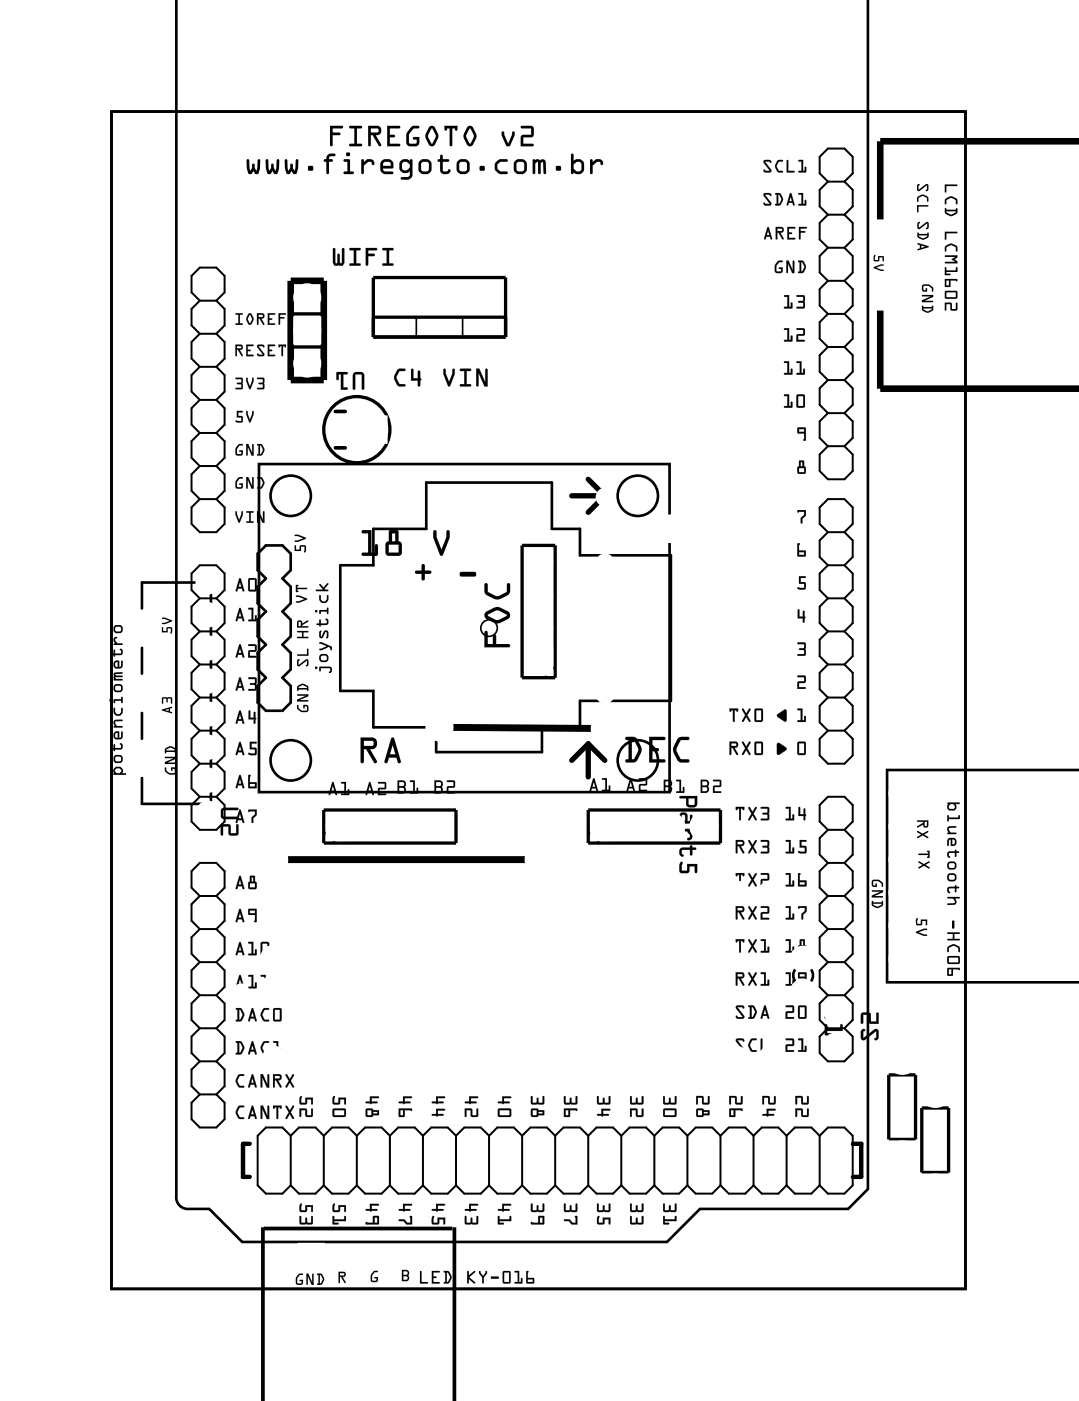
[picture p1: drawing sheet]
<svg xmlns="http://www.w3.org/2000/svg" width="83mm" height="108mm" viewBox="0 0 83 108" stroke-linecap="round" stroke-linejoin="round" font-family="sans-serif">
<g fill="none" stroke="#000" stroke-width=".2">
<path d="M66.7 0v91.3l-1.5 1.5h-11.4l-2.5 2.6h-32.7l-2.5-2.6h-1.6a.9 .9 0 0 1-1-1v-91.8M8.6 8.6h65.6v90.4h-65.6zM19.9 35.6h31.5v25.2h-31.5zM10.9 46.7v-2h5.3v17h-5.3v-2M10.9 49.7v2M10.9 54.7v2M19.8 42.5l.6-.6h1.3l.6 .6v1.3l-.6 .6 .6 .7v1.2l-.6 .7 .6 .6v1.3l-.6 .6 .6 .6v1.3l-.6 .6 .6 .7v1.3l-.6 .6h-1.3l-.6-.6v-1.3l.6-.7-.6-.6v-1.3l.6-.6-.6-.6v-1.3l.6-.6-.6-.7v-1.2l.6-.7-.6-.6zM28.7 40.6h4.1v-3.5h9.6v3.5h2.2v2.1h6.9v11.1h-6.9v2.1h-3v1.9h-8.1v-1.9h-4.8v-2.8h-2.6v-9.7h2.6zM83 59.1h-14.8v16.3h14.8M61.1 74.5a.73 .73 0 0 0 0 .9M62.3 74.5a.73 .73 0 0 1 0 .9"/>
<circle cx="22.3" cy="38.1" r="1.55"/>
<circle cx="49" cy="38.1" r="1.55"/>
<circle cx="22.3" cy="58.4" r="1.55"/>
<circle cx="49" cy="58.4" r="1.55"/>
</g>
<path d="M8.6 8.6h65.6v90.4h-65.6z" fill="none" stroke="#000" stroke-width=".08"/>
<path d="M83 10.9h-15.4v6M22.3 21.6h2.6v7.6h-2.6zM67.6 23.9v6h15.4" fill="none" stroke="#000" stroke-width=".51"/>
<g fill="none" stroke="#000" stroke-width=".25">
<path d="M22.3 24.1h2.6M22.3 26.6h2.6M28.7 21.3h10.1v4.6h-10.1zM28.7 24.4h10.1M40.1 41.9h2.6v10.1h-2.6zM24.9 62.2h10.1v2.5h-10.1zM45.2 62.2h10.2v2.5h-10.2zM68.3 82.6h2v4.9h-2zM70.8 85.1h2.1v4.9h-2.1z"/>
<circle cx="27.4" cy="33" r="2.54"/>
</g>
<path d="M20.2 94.3v13.3M20.3 94.3h14.5M34.9 94.3v13.3" fill="none" stroke="#000" stroke-width=".29"/>
<path d="M43.9 38.1h2.6M45.2 36.8l1.3 1.3M46.5 38.1l-1.3 1.2M45.2 57.1v2.6M45.2 57.1l1.3 1.3M45.2 57.1l-1.3 1.3" fill="none" stroke="#000" stroke-width=".41"/>
<g fill="none" stroke="#000" stroke-width=".13">
<path d="M32 24.4v1.5M35.5 24.4v1.5M42.7 51.2l-.9 .8M24.9 63.9l.9 .8M45.2 63.9l.9 .8"/>
<circle cx="37.6" cy="48.2" r=".64"/>
</g>
<path d="M25.8 31.6h.7M25.8 34.4h.7" fill="none" stroke="#000" stroke-width=".28"/>
<g fill="#000">
<path d="M61.3 39.2h.6v.4l-.2 .2-.1 .4h-.1v-.4l.3-.3v-.2l-.5 .1zM31.9 43.9l.5-.1v-.4a.13 .13 0 0 1 .1-.1 .13 .13 0 0 1 .1 .1v.4h.4a.13 .13 0 0 1 .1 .1 .13 .13 0 0 1-.1 .2h-.4v.3a.13 .13 0 0 1-.1 .2 .13 .13 0 0 1-.1-.2v-.3h-.4zM35.4 44l1.1-.1a.19 .19 0 0 1 .1 .2 .19 .19 0 0 1-.1 .2h-1.1l-.1-.1zM59.7 57.1h.2l.5 .4-.6 .5-.1-.1zM59.7 54.9l.6-.4h.1v.9h-.1l-.6-.3zM61.3 54.4h.4v.9h.1v-.3h.1v.4h-.6v-.1h.2v-.8h-.2zM61.3 51.9h.5l.1 .1v.4l-.5 .1v.3h.5v.1h-.6v-.5l.5-.1v-.3h-.5zM61.3 49.4l.5-.1 .1 .1v.8l-.1 .2-.5-.1v-.1h.5v-.3h-.4l.4-.1v-.3h-.5zM61.4 44.3h.5l-.4 .1v.3l.4 .1v.4l-.4 .1a.11 .11 0 0 1-.2 0 .11 .11 0 0 1 .1-.2l.4 .1v-.4h-.4zM61.3 46.8h.1v.6h.3v-.5h.1l.1 .5-.1 .4h-.1v-.3h-.4zM28.7 97.7l.1-.1 .2 .1h-.2l-.2 .2v.4l.3 .1v-.2l-.1-.1h.2v.3l-.1 .1h-.3l-.1-.2a.6 .6 0 0 1 .2-.6z"/>
<path d="M19 12.3h.1l.1 .8 .2-.2v-.2a.1 .1 0 0 1 .1-.1 .1 .1 0 0 1 .1 .1v.2l.1 .2 .1-.8a.1 .1 0 0 1 .1-.1 .1 .1 0 0 1 .1 .1v.7l-.1 .3-.3 .1-.1-.3-.2 .3h-.1l-.2-.5zM19 12.3v.6l.2 .5h.1l.2-.3 .1 .3 .3-.1 .1-.3v-.7a.1 .1 0 0 0-.1-.1 .1 .1 0 0 0-.1 .1l-.1 .8-.1-.2v-.2a.1 .1 0 0 0-.1-.1 .1 .1 0 0 0-.1 .1v.2l-.2 .2-.1-.8zM20.4 12.3h.2l.1 .8 .1-.2v-.2a.1 .1 0 0 1 .1-.1 .1 .1 0 0 1 .1 .1v.2l.2 .2 .1-.8a.1 .1 0 0 1 .1-.1 .1 .1 0 0 1 .1 .1l-.1 .7-.1 .3-.2 .1-.2-.3-.1 .3h-.2l-.2-.5zM20.4 12.3v.6l.2 .5h.2l.1-.3 .2 .3 .2-.1 .1-.3 .1-.7a.1 .1 0 0 0-.1-.1 .1 .1 0 0 0-.1 .1l-.1 .8-.2-.2v-.2a.1 .1 0 0 0-.1-.1 .1 .1 0 0 0-.1 .1v.2l-.1 .2-.1-.8zM21.9 12.3h.2l.1 .8 .1-.2v-.2a.1 .1 0 0 1 .1-.1 .1 .1 0 0 1 .1 .1v.2l.1 .2 .1-.8a.1 .1 0 0 1 .1-.1 .1 .1 0 0 1 .1 .1v.7l-.1 .3-.3 .1-.1-.3-.2 .3h-.1l-.2-.5zM21.9 12.3v.6l.2 .5h.1l.2-.3 .1 .3 .3-.1 .1-.3v-.7a.1 .1 0 0 0-.1-.1 .1 .1 0 0 0-.1 .1l-.1 .8-.1-.2v-.2a.1 .1 0 0 0-.1-.1 .1 .1 0 0 0-.1 .1v.2l-.1 .2-.1-.8zM23.7 12.8h.3v.3h-.3zM23.7 12.8v.3h.3v-.3zM25.2 11.9l.5-.1a.1 .1 0 0 1 .1 .1 .1 .1 0 0 1-.1 .1h-.4v.2h.2a.1 .1 0 0 1 .1 .1 .1 .1 0 0 1-.1 .1h-.2v.9a.1 .1 0 0 1-.1 .1 .1 .1 0 0 1-.1-.1v-.9h-.1a.1 .1 0 0 1-.1-.1 .1 .1 0 0 1 .1-.1h.1zM25.2 11.9l-.1 .3-.2 .1 .2 .1v.9a.1 .1 0 0 0 .1 .1 .1 .1 0 0 0 .1-.1v-.9h.2a.1 .1 0 0 0 .1-.1 .1 .1 0 0 0-.1-.1h-.2v-.2h.4a.1 .1 0 0 0 .1-.1 .1 .1 0 0 0-.1-.1zM26.4 12.3h.5v.9h.2a.1 .1 0 0 1 .1 .1 .1 .1 0 0 1-.1 .1h-.6a.1 .1 0 0 1-.1-.1 .1 .1 0 0 1 .1-.1h.2v-.8h-.2zM26.4 12.3l.1 .1h.2v.8h-.2a.1 .1 0 0 0-.1 .1 .1 .1 0 0 0 .1 .1h.6a.1 .1 0 0 0 .1-.1 .1 .1 0 0 0-.1-.1h-.2v-.9zM26.6 11.9a.16 .16 0 0 1 .3 0 .16 .16 0 0 1-.3 0zM26.6 11.9a.16 .16 0 0 0 .3 0 .16 .16 0 0 0-.3 0zM27.8 12.3h.1l.1 .1 .2-.2a.38 .38 0 0 1 .4 .1 .38 .38 0 0 1 .2 .3 .14 .14 0 0 1-.2 0 .14 .14 0 0 1-.1-.1l-.2-.1-.3 .3v.6a.1 .1 0 0 1-.1 .1 .1 .1 0 0 1-.1-.1zM27.8 12.3v1a.1 .1 0 0 0 .1 .1 .1 .1 0 0 0 .1-.1v-.6l.3-.3 .3 .1a.12 .12 0 0 0 0 .2 .12 .12 0 0 0 .2-.1 .37 .37 0 0 0-.2-.4 .37 .37 0 0 0-.4 0l-.2 .2-.1-.1zM29.3 12.4l.3-.2h.3l.2 .2 .1 .2v.3h-.8l.2 .3h.5a.1 .1 0 0 1 .1 .1 .1 .1 0 0 1-.1 .1h-.6l-.2-.2-.1-.2v-.5zM29.3 12.4l-.1 .1v.5l.1 .2 .2 .2h.6a.1 .1 0 0 0 .1-.1 .1 .1 0 0 0-.1-.1h-.5l-.2-.2v-.1h.8v-.3l-.1-.2-.2-.2h-.3zM29.5 12.5l-.1 .2h.6v-.2l-.1-.1h-.3zM29.5 12.5l.1-.1h.3l.1 .1v.2h-.6zM30.8 12.4l.3-.2h.2l.2 .2a.11 .11 0 0 1 .1-.2 .11 .11 0 0 1 .1 .1v1.3l-.3 .2h-.5a.1 .1 0 0 1-.1-.1 .1 .1 0 0 1 .1-.1h.5l.1-.1v-.3l-.3 .1h-.3l-.1-.1-.1-.3zM30.8 12.4l-.1 .5 .1 .3 .1 .1h.3l.3-.2v.4l-.1 .1h-.5a.1 .1 0 0 0-.1 .1 .1 .1 0 0 0 .1 .1h.5l.2-.2 .1-1.3a.1 .1 0 0 0-.1-.1 .11 .11 0 0 0-.1 .2l-.2-.2h-.2zM30.9 12.5v.4l.1 .2h.2l.3-.2v-.3l-.2-.1-.3-.1zM30.9 12.5l.1-.1 .3 .1 .2 .1v.3l-.3 .2h-.2l-.1-.2zM32.2 12.4l.3-.2h.4l.2 .2 .1 .2v.4l-.2 .3-.5 .1-.2-.2-.2-.2 .1-.5zM32.1 12.8a.6 .6 0 0 0 1.2 0 .6 .6 0 0 0-1.2 0zM32.4 12.5v.6l.1 .1 .4-.1 .1-.1-.1-.5-.1-.1zM32.4 12.5l.4-.1 .1 .1 .1 .5-.1 .1-.4 .1-.1-.1zM33.8 11.9h.2v.3h.4a.1 .1 0 0 1 .1 .1 .1 .1 0 0 1-.1 .1h-.4v.7l.3 .1 .1-.1a.1 .1 0 0 1 .1-.1 .1 .1 0 0 1 .1 .1 .43 .43 0 0 1-.4 .3 .43 .43 0 0 1-.4-.3v-.7h-.1a.1 .1 0 0 1-.1-.1 .1 .1 0 0 1 .1-.1h.1zM33.8 11.9v.3l-.2 .1 .2 .1v.7a.43 .43 0 0 0 .4 .3 .43 .43 0 0 0 .4-.3 .16 .16 0 0 0-.2-.1 .16 .16 0 0 0-.1 .2l-.3-.1v-.7h.4a.1 .1 0 0 0 .1-.1 .1 .1 0 0 0-.1-.1h-.4v-.3zM35.2 12.4l.3-.2h.3l.2 .2 .1 .2v.4l-.2 .3-.4 .1-.3-.2-.1-.2v-.5zM35 12.8a.6 .6 0 0 0 1.2 0 .6 .6 0 0 0-1.2 0zM35.3 12.5v.6l.2 .1 .3-.1 .1-.1v-.5l-.2-.1zM35.3 12.5l.4-.1 .2 .1v.5l-.1 .1-.3 .1-.2-.1zM36.9 12.8h.3v.3h-.3zM36.9 12.8v.3h.3v-.3zM38.1 12.4l.3-.2h.5a.1 .1 0 0 1 .1 .1 .1 .1 0 0 1-.1 .1h-.4l-.3 .3v.3l.2 .1 .5 .1a.1 .1 0 0 1 .1 .1 .1 .1 0 0 1-.1 .1l-.6-.1a.58 .58 0 0 1-.2-.9zM38.1 12.4l-.1 .3 .1 .5 .3 .2h.5a.1 .1 0 0 0 .1-.1 .1 .1 0 0 0-.1-.1h-.5l-.2-.3v-.3l.2-.1 .5-.1a.1 .1 0 0 0 .1-.1 .1 .1 0 0 0-.1-.1h-.5zM39.6 12.4l.3-.2h.3l.2 .2 .1 .2v.4l-.2 .3-.4 .1-.3-.2-.1-.2v-.5zM39.4 12.8a.6 .6 0 0 0 1.2 0 .6 .6 0 0 0-1.2 0zM39.7 12.5v.6l.2 .1 .3-.1 .1-.1v-.5l-.2-.1zM39.7 12.5l.4-.1 .2 .1v.5l-.1 .1-.3 .1-.2-.1zM41 12.3l.3-.1 .2 .1a.25 .25 0 0 1 .3-.1 .25 .25 0 0 1 .1 .3l.1 .8a.1 .1 0 0 1-.1 .1 .1 .1 0 0 1-.1-.1l-.1-.9-.2 .1v.8a.1 .1 0 0 1-.1 .1 .1 .1 0 0 1-.1-.1v-.9l-.2 .2v.7a.1 .1 0 0 1-.1 .1 .1 .1 0 0 1-.1-.1zM41 12.3l-.1 1a.1 .1 0 0 0 .1 .1 .1 .1 0 0 0 .1-.1v-.7l.2-.2v.9a.1 .1 0 0 0 .1 .1 .1 .1 0 0 0 .1-.1v-.8l.2-.1 .1 .9a.1 .1 0 0 0 .1 .1 .1 .1 0 0 0 .1-.1l-.1-.8a.25 .25 0 0 0-.1-.3 .25 .25 0 0 0-.3 .1l-.2-.1zM42.7 12.8h.4v.3h-.4zM42.7 12.8v.3h.4v-.3zM43.9 11.8l.2 .1v.5l.4-.2 .4 .3v.6l-.2 .2a.47 .47 0 0 1-.6-.1 .11 .11 0 0 1-.1 .2 .11 .11 0 0 1-.1-.1zM43.9 11.8v1.5a.1 .1 0 0 0 .1 .1 .11 .11 0 0 0 .1-.2v.1a.51 .51 0 0 0 .6 0l.2-.2-.1-.6-.3-.3-.4 .2v-.5zM44.1 12.6v.4l.2 .2 .3-.1v-.6l-.3-.1zM44.1 12.6l.2-.2 .3 .1v.6l-.3 .1-.2-.2zM45.4 12.3h.1v.1l.3-.2a.38 .38 0 0 1 .4 .1 .38 .38 0 0 1 .1 .3 .14 .14 0 0 1-.2 0 .14 .14 0 0 1 0-.1l-.2-.1-.4 .3v.6a.1 .1 0 0 1-.1 .1 .1 .1 0 0 1-.1-.1zM45.4 12.3l-.1 1a.1 .1 0 0 0 .1 .1 .1 .1 0 0 0 .1-.1v-.6l.4-.3 .2 .1a.12 .12 0 0 0 .1 .2 .12 .12 0 0 0 .1-.1 .37 .37 0 0 0-.1-.4 .37 .37 0 0 0-.4 0l-.3 .2v-.1z"/>
<path d="M19 12.3h.1l.1 .8 .2-.2v-.2a.1 .1 0 0 1 .1-.1 .1 .1 0 0 1 .1 .1v.2l.1 .2 .1-.8a.1 .1 0 0 1 .1-.1 .1 .1 0 0 1 .1 .1 1.1 1.1 0 0 1-.2 1.1h-.2l-.1-.3-.2 .3h-.2a1.1 1.1 0 0 1-.2-1.1zM20.4 12.3h.2l.1 .8 .1-.2v-.2a.1 .1 0 0 1 .1-.1 .1 .1 0 0 1 .1 .1v.2l.2 .2 .1-.8a.1 .1 0 0 1 .1-.1 .1 .1 0 0 1 .1 .1 1.1 1.1 0 0 1-.2 1.1h-.2l-.2-.3-.1 .3h-.2a1.1 1.1 0 0 1-.2-1.1zM21.9 12.3h.2l.1 .8 .1-.2v-.2a.1 .1 0 0 1 .1-.1 .1 .1 0 0 1 .1 .1v.2l.1 .2 .1-.8a.1 .1 0 0 1 .1-.1 .1 .1 0 0 1 .1 .1 1.1 1.1 0 0 1-.1 1.1h-.3l-.1-.3-.2 .3h-.2a1.1 1.1 0 0 1-.1-1.1zM23.7 12.8h.3v.3h-.3zM25.2 11.9l.5-.1a.1 .1 0 0 1 .1 .1 .1 .1 0 0 1-.1 .1h-.4v.2h.2a.1 .1 0 0 1 .1 .1 .1 .1 0 0 1-.1 .1h-.2v.9a.1 .1 0 0 1-.1 .1 .1 .1 0 0 1-.1-.1v-.9h-.1a.1 .1 0 0 1-.1-.1 .1 .1 0 0 1 .1-.1h.1zM26.4 12.3h.5v.9h.2a.1 .1 0 0 1 .1 .1 .1 .1 0 0 1-.1 .1h-.6a.1 .1 0 0 1-.1-.1 .1 .1 0 0 1 .1-.1h.2v-.8h-.2zM26.6 11.9a.16 .16 0 0 1 .3 0 .16 .16 0 0 1-.3 0zM27.8 12.3h.1l.1 .1 .2-.2a.38 .38 0 0 1 .4 .1 .38 .38 0 0 1 .2 .3 .14 .14 0 0 1-.2 0 .14 .14 0 0 1-.1-.1l-.2-.1-.3 .3v.6a.1 .1 0 0 1-.1 .1 .1 .1 0 0 1-.1-.1zM29.3 12.4l.3-.2h.3l.2 .2 .1 .2v.3h-.8v.1l.2 .2h.5a.1 .1 0 0 1 .1 .1 .1 .1 0 0 1-.1 .1h-.6l-.2-.2-.1-.2v-.5zM29.5 12.5l-.1 .2h.6v-.2l-.1-.1h-.3zM30.8 12.4l.3-.2h.2l.2 .2a.11 .11 0 0 1 .1-.2 .11 .11 0 0 1 .1 .1l-.1 1.3-.2 .2h-.5a.1 .1 0 0 1-.1-.1 .1 .1 0 0 1 .1-.1h.5l.1-.1v-.3l-.3 .1h-.3l-.1-.1-.1-.3zM30.9 12.5v.4l.1 .2h.2l.3-.2v-.3l-.2-.1-.3-.1zM32.2 12.4l.3-.2h.4l.2 .2 .1 .2v.4l-.2 .3-.5 .1-.2-.2-.2-.2 .1-.5zM32.4 12.5v.6l.1 .1 .4-.1 .1-.1-.1-.5-.1-.1zM33.8 11.9h.2v.3h.4a.1 .1 0 0 1 .1 .1 .1 .1 0 0 1-.1 .1h-.4v.7l.1 .1 .3-.1a.1 .1 0 0 1 .1-.1 .1 .1 0 0 1 .1 .1 .43 .43 0 0 1-.4 .3 .43 .43 0 0 1-.4-.3v-.7h-.1a.1 .1 0 0 1-.1-.1 .1 .1 0 0 1 .1-.1h.1zM35.2 12.4l.3-.2h.3l.2 .2 .1 .2v.4l-.2 .3-.4 .1-.3-.2-.1-.2v-.5zM35.3 12.5v.6l.2 .1 .3-.1 .1-.1v-.5l-.2-.1zM36.9 12.8h.3v.3h-.3zM38.1 12.4l.3-.2h.5a.1 .1 0 0 1 .1 .1 .1 .1 0 0 1-.1 .1h-.5l-.2 .3v.3l.2 .1 .5 .1a.1 .1 0 0 1 .1 .1 .1 .1 0 0 1-.1 .1h-.4a.57 .57 0 0 1-.4-1zM39.6 12.4l.3-.2h.3l.2 .2 .1 .2v.4l-.2 .3-.4 .1-.3-.2-.1-.2v-.5zM39.7 12.5v.6l.2 .1 .3-.1 .1-.1v-.5l-.2-.1zM41 12.3h.9l.1 1a.1 .1 0 0 1-.1 .1 .1 .1 0 0 1-.1-.1l-.1-.9-.2 .1v.8a.1 .1 0 0 1-.1 .1 .1 .1 0 0 1-.1-.1v-.9l-.2 .2v.7a.1 .1 0 0 1-.1 .1 .1 .1 0 0 1-.1-.1zM42.7 12.8h.4v.3h-.4zM43.9 11.8l.2 .1v.5l.4-.2 .4 .3v.5l-.1 .2a.5 .5 0 0 1-.7 0 .11 .11 0 0 1-.1 .2 .1 .1 0 0 1-.1-.1zM44.1 12.6v.4l.2 .2 .3-.1v-.6l-.3-.1zM45.4 12.3h.1v.1l.3-.2a.38 .38 0 0 1 .4 .1 .38 .38 0 0 1 .1 .3 .14 .14 0 0 1-.2 0 .14 .14 0 0 1 0-.1l-.2-.1-.4 .3v.6a.1 .1 0 0 1-.1 .1 .1 .1 0 0 1-.1-.1z"/>
<path d="M25.4 9.7h.9a.1 .1 0 0 1 .1 .1 .1 .1 0 0 1-.1 .1h-.7v.3h.5a.1 .1 0 0 1 .1 .1 .1 .1 0 0 1-.1 .1h-.5v.7a.1 .1 0 0 1-.1 .1 .1 .1 0 0 1-.1-.1zM25.4 9.7v1.4a.1 .1 0 0 0 .1 .1 .1 .1 0 0 0 .1-.1v-.7h.5a.1 .1 0 0 0 .1-.1 .1 .1 0 0 0-.1-.1h-.5v-.3h.7a.1 .1 0 0 0 .1-.1 .1 .1 0 0 0-.1-.1zM26.8 9.7h.9a.1 .1 0 0 1 .1 .1 .1 .1 0 0 1-.1 .1h-.3v1.1h.3a.1 .1 0 0 1 .1 .1 .1 .1 0 0 1-.1 .1h-.8a.1 .1 0 0 1-.1-.1 .1 .1 0 0 1 .1-.1h.3v-1.1h-.3zM26.8 9.7l.1 .2h.3v1.1h-.3a.1 .1 0 0 0-.1 .1 .1 .1 0 0 0 .1 .1h.8a.1 .1 0 0 0 .1-.1 .1 .1 0 0 0-.1-.1h-.3v-1.1h.3a.1 .1 0 0 0 .1-.1 .1 .1 0 0 0-.1-.1zM28.3 9.7h.7a.37 .37 0 0 1 .3 .4 .37 .37 0 0 1-.4 .3l.4 .7a.1 .1 0 0 1-.1 .1 .1 .1 0 0 1-.1 0l-.5-.8h-.1v.7a.1 .1 0 0 1-.1 .1 .1 .1 0 0 1-.1-.1zM28.3 9.7v1.4a.1 .1 0 0 0 .1 .1 .1 .1 0 0 0 .1-.1v-.7h.1l.5 .8a.1 .1 0 0 0 .1 0 .1 .1 0 0 0 .1-.1l-.4-.7a.37 .37 0 0 0 .4-.3 .37 .37 0 0 0-.3-.4zM28.5 9.9v.3l.6-.1-.1-.2zM28.5 9.9h.5l.1 .2-.6 .1zM29.7 9.7h1a.1 .1 0 0 1 .1 .1 .1 .1 0 0 1-.1 .1h-.7v.4h.3a.1 .1 0 0 1 .1 .1 .11 .11 0 0 1-.1 .2h-.3v.4h.7a.1 .1 0 0 1 .1 .1 .1 .1 0 0 1-.1 .1h-1zM29.7 9.7v1.5h1a.1 .1 0 0 0 .1-.1 .1 .1 0 0 0-.1-.1h-.7v-.4h.3a.11 .11 0 0 0 .1-.2 .1 .1 0 0 0-.1-.1h-.3v-.4h.7a.1 .1 0 0 0 .1-.1 .1 .1 0 0 0-.1-.1zM31.6 9.8l.1-.1h.4a.1 .1 0 0 1 .1 .1 .1 .1 0 0 1-.1 .1h-.3l-.4 .4 .1 .7h.5v-.3h-.2a.1 .1 0 0 1-.1-.1 .1 .1 0 0 1 .1-.1h.4v.6l-.2 .1h-.5a.31 .31 0 0 1-.3-.3v-.6zM31.6 9.8a1.05 1.05 0 0 0-.2 1.4h.6l.2-.2v-.5h-.4a.1 .1 0 0 0-.1 .1 .1 .1 0 0 0 .1 .1h.2v.3h-.6v-.7l.4-.4h.3a.1 .1 0 0 0 .1-.1 .1 .1 0 0 0-.1-.1h-.3zM33 9.7h.2h.2l.3 .6v.3l-.3 .5a.27 .27 0 0 1-.5 0l-.2-.6zM33 9.7l-.3 .8 .2 .6a.27 .27 0 0 0 .5 0l.3-.5v-.3l-.3-.6h-.2zM33.2 9.9l-.3 .6 .3 .5 .3-.5zM33.2 9.9l.3 .6-.3 .5-.3-.5zM34.1 9.7h1.1v.2a.1 .1 0 0 1-.1 .1 .11 .11 0 0 1-.2-.1h-.2l.1 1.2a.11 .11 0 0 1-.2 .1 .1 .1 0 0 1-.1-.1v-1.2h-.2a.1 .1 0 0 1-.1 .1 .1 .1 0 0 1-.1-.1zM34.1 9.7v.2a.1 .1 0 0 0 .1 .1 .1 .1 0 0 0 .1-.1h.2v1.2a.1 .1 0 0 0 .1 .1 .1 .1 0 0 0 .1-.1v-1.2h.2a.11 .11 0 0 0 .2 .1 .1 .1 0 0 0 .1-.1v-.2zM35.9 9.7h.2h.2l.3 .6v.3l-.2 .5a.27 .27 0 0 1-.5 0l-.3-.6zM35.9 9.7l-.3 .8 .3 .6a.27 .27 0 0 0 .4 0l.3-.5v-.3l-.3-.6h-.2zM36.1 9.9l-.3 .6 .3 .5 .3-.5zM36.1 9.9h.1l.2 .6-.3 .5-.3-.5zM38.6 10.1l.1 .1 .3 .8 .3-.8a.1 .1 0 0 1 .1-.1 .1 .1 0 0 1 .1 .1v.2l-.3 .8h-.2l-.5-.8zM38.6 10.1l-.1 .3 .5 .8h.2l.3-.8v-.2a.1 .1 0 0 0-.1-.1 .1 .1 0 0 0-.1 .1l-.3 .8-.3-.8zM40 9.7h.8l.2 .1v.7l-.8 .1v.4h.7a.1 .1 0 0 1 .1 .1 .1 .1 0 0 1-.1 .1h-.9l.1-.8 .7-.1v-.4h-.7zM40 9.7l.1 .2h.7v.5h-.7l-.1 .8h.9a.1 .1 0 0 0 .1-.1 .1 .1 0 0 0-.1-.1h-.7v-.4l.8-.1v-.7l-.2-.1z"/>
<path d="M25.4 9.7h.9a.1 .1 0 0 1 .1 .1 .1 .1 0 0 1-.1 .1h-.7v.3h.5a.1 .1 0 0 1 .1 .1 .1 .1 0 0 1-.1 .1h-.5v.7a.1 .1 0 0 1-.1 .1 .1 .1 0 0 1-.1-.1zM26.8 9.7h.9a.1 .1 0 0 1 .1 .1 .1 .1 0 0 1-.1 .1h-.3v1.1h.3a.1 .1 0 0 1 .1 .1 .1 .1 0 0 1-.1 .1h-.8a.1 .1 0 0 1-.1-.1 .1 .1 0 0 1 .1-.1h.3v-1.1h-.3zM28.3 9.7h.7a.37 .37 0 0 1 .3 .4 .37 .37 0 0 1-.4 .3l.4 .7a.1 .1 0 0 1-.1 .1 .1 .1 0 0 1-.1 0l-.5-.8h-.1v.7a.1 .1 0 0 1-.1 .1 .1 .1 0 0 1-.1-.1zM28.5 9.9v.3l.6-.1-.1-.2zM29.7 9.7h1a.1 .1 0 0 1 .1 .1 .1 .1 0 0 1-.1 .1h-.7v.4h.3a.1 .1 0 0 1 .1 .1 .11 .11 0 0 1-.1 .2h-.3v.4h.7a.1 .1 0 0 1 .1 .1 .1 .1 0 0 1-.1 .1h-1zM31.6 9.8l.1-.1h.4a.1 .1 0 0 1 .1 .1 .1 .1 0 0 1-.1 .1h-.3l-.4 .4v.7h.6v-.3h-.2a.1 .1 0 0 1-.1-.1 .1 .1 0 0 1 .1-.1h.4v.5l-.2 .2h-.5a.31 .31 0 0 1-.3-.3 1.09 1.09 0 0 1 .4-1.1zM33 9.7h.2h.2l.3 .6v.3l-.3 .5a.27 .27 0 0 1-.5 0l-.2-.6zM33.2 9.9l-.3 .6 .3 .5 .3-.5-.3-.6zM34.1 9.7h1.1v.2a.1 .1 0 0 1-.1 .1 .11 .11 0 0 1-.2-.1h-.2v1.2a.1 .1 0 0 1-.1 .1 .1 .1 0 0 1-.1-.1v-1.2h-.2a.1 .1 0 0 1-.1 .1 .1 .1 0 0 1-.1-.1zM35.9 9.7h.2h.2l.3 .6v.3l-.2 .5a.27 .27 0 0 1-.5 0l-.3-.6zM36.1 9.9l-.3 .6 .3 .5 .3-.5-.2-.6zM38.6 10.1l.1 .1 .3 .8 .3-.8a.1 .1 0 0 1 .1-.1 .1 .1 0 0 1 .1 .1v.2l-.3 .8h-.2l-.5-.8zM40 9.7h.8l.2 .1v.7l-.8 .1v.4h.7a.1 .1 0 0 1 .1 .1 .1 .1 0 0 1-.1 .1h-.9l.1-.8 .7-.1v-.4h-.7z"/>
<path d="M58.7 14.9l.4-.1 .2 .1-.1 .2-.1-.1h-.3l.5 .6-.1 .2h-.4l-.1-.1v-.1l.1 .1 .3-.1-.4-.5zM58.7 14.9v.2l.5 .5-.4 .1-.1-.1v.1l.1 .1h.4l.1-.2-.5-.6 .3-.1 .1 .1 .1-.1-.2-.1zM59.6 14.8h.3l.3 .4-.1 .2-.2 .4h-.4l.2-.1v-.8h-.1zM59.6 14.8l.1 .1v.8h-.1l.3 .1 .2-.4v-.2l-.2-.3zM59.8 14.9v.8l.2-.4zM59.8 14.9l.1 .1 .1 .3-.2 .4zM60.7 14.8l.1 .1 .2 .9-.1-.2h-.3l-.1 .2h-.1zM60.7 14.8l-.3 .9 .1 .1 .1-.2h.3l.1 .2-.2-.9zM60.7 15.1l-.1 .4h.2zM60.7 15.1l.2 .4h-.3zM61.3 14.8h.4v.9h.1v-.3l.1-.1v.5h-.6l.1-.1h.2v-.8h-.2zM61.4 14.8v.1h.2v.8h-.2h-.1l.6 .1v-.4h-.1v.3h-.1v-.9z"/>
<path d="M58.7 12.3h.4l.2 .1-.1 .1-.1-.1h-.3l.5 .7-.1 .1-.4 .1-.1-.2v-.1l.1 .1h.3l-.4-.6zM58.7 12.3v.2l.5 .6h-.4l-.1-.1v.1l.1 .1h.4l.1-.1-.5-.7h.3l.1 .1 .1-.1-.2-.1zM59.7 12.3h.5l-.1 .1h-.3l-.1 .4 .1 .3h.3v.1h-.3l-.2-.3-.1-.2zM59.7 12.3l-.1 .5a.45 .45 0 0 0 .5 .4v-.1h-.3l-.1-.3 .1-.4h.3l.1-.1zM60.5 12.3h.1v.8h.4v.1l-.6 .1zM60.5 12.3l-.1 .9h.6v-.1h-.4v-.8zM61.3 12.3h.4v.8h.1v-.3h.1v.4h-.6l.1-.1h.2v-.7h-.2zM61.4 12.3v.1h.2v.7h-.2l-.1 .1h.6v-.4h-.1v.3h-.1v-.8z"/>
<path d="M58.7 14.9l.4-.1 .2 .1-.1 .2-.1-.1h-.3l.5 .6-.1 .2h-.4l-.1-.1v-.1l.1 .1 .3-.1-.4-.5zM59.6 14.8l.3 .1a.56 .56 0 0 1 .1 .8l-.1 .1-.3-.1h.1v-.8h-.1zM59.8 14.9v.8l.2-.4-.1-.3zM60.7 14.8l.1 .1 .2 .9-.1-.2h-.3v.2l-.2-.1zM60.7 15.1l-.1 .4h.2zM61.4 14.8h.3v.9h.1v-.3h.1v.4l-.6-.1h.1h.2v-.8h-.2z"/>
<path d="M58.7 12.3h.4l.2 .1-.1 .1-.1-.1h-.3l.5 .7-.1 .1h-.4l-.1-.1v-.1l.1 .1h.3l-.4-.6zM59.7 12.3h.5l-.1 .1h-.3l-.1 .4 .1 .3h.3v.1a.44 .44 0 0 1-.6-.4zM60.5 12.3h.1v.8h.4v.1h-.6zM61.4 12.3h.3v.8h.1v-.3h.1v.4h-.6l.1-.1h.2v-.7h-.2z"/>
<path d="M59 17.4l.1 .1 .2 .9-.1-.2h-.3l-.1 .2h-.1zM59 17.4l-.3 .9 .1 .1 .1-.2h.3l.1 .2-.2-.9zM59 17.7l-.1 .4h.2zM59 17.7l.1 .4h-.2zM59.6 17.4h.4a.23 .23 0 0 1 .2 .3 .23 .23 0 0 1-.2 .2l.2 .5h-.1l-.3-.5h-.1v.4l-.1 .1zM59.6 17.4v1l.1-.1v-.4h.1l.3 .5h.1l-.3-.5a.22 .22 0 0 0 .3-.2 .22 .22 0 0 0-.2-.3zM59.7 17.6v.1h.4l-.1-.1zM59.7 17.5l.4 .1v.1l-.4 .1zM60.5 17.4l.6 .1-.1 .1h-.4v.2l.3 .1-.3 .1v.3h.5v.1h-.6zM60.5 17.4v1h.6v-.1h-.5v-.3l.3-.1h-.3v-.4h.4h.1zM61.4 17.4h.5l.1 .1-.5 .1v.1l.4 .1-.4 .1v.4l-.1 .1v-.1zM61.4 17.4v1l.1-.5 .4-.1h-.4v-.3h.5z"/>
<path d="M59 17.4l.1 .1 .2 .9-.1-.2h-.3l-.1 .2h-.1zM59 17.7l-.1 .4h.2zM59.6 17.4h.4a.22 .22 0 0 1 .2 .3 .22 .22 0 0 1-.2 .2l.2 .5h-.1l-.3-.5h-.1v.4l-.1 .1zM59.7 17.6v.1h.4v-.1zM60.5 17.4l.6 .1-.1 .1h-.4v.2l.3 .1-.3 .1v.3h.5v.1h-.6zM61.4 17.4l.6 .1-.5 .1v.1l.4 .1-.4 .1-.1 .5z"/>
<path d="M67.2 19.6h.1l-.1 .4h.3v-.3h.4v.3h-.1v-.2h-.2l-.1 .2-.3 .1-.1-.4zM67.1 20.5l.6-.2h.2v.1l-.6 .2 .6 .2h-.2z"/>
<path d="M67.2 19.6h.1l-.1 .4h.3v-.3h.4v.3h-.1v-.2h-.2l-.1 .2-.3 .1-.1-.4zM67.2 19.6l-.1 .1 .1 .4 .3-.1 .1-.2h.2v.2h.1v-.3h-.4v.3h-.3l.1-.4zM67.1 20.5l.6-.2h.2v.1l-.6 .2 .6 .2h-.2zM67.1 20.5l.6 .3h.2l-.6-.2 .6-.2v-.1h-.2z"/>
<path d="M70.5 14.2h.2l-.1 .1v.3l.7-.5v.5l-.2 .1 .1-.2v-.3l-.7 .5v-.1zM70.5 15.1l.3-.2 .2 .1 .3 .1v.4h-.1v-.3l-.3-.1-.3 .1v.3h-.1zM70.5 15.8h.8l-.7 .1-.1 .4z"/>
<path d="M70.5 14.2h.2l-.1 .1v.3l.7-.5v.2v.3l-.2 .1 .1-.2v-.3l-.7 .5v-.1zM70.5 14.2v.4v.1l.7-.5v.3l-.1 .1h.2v-.5l-.7 .5v-.3l.1-.1zM70.5 15.1l.3-.2 .2 .1 .3 .1v.4h-.1v-.3l-.3-.1-.3 .1v.3h-.1zM70.5 15.1v.4h.1v-.3l.3-.1 .3 .1v.3h.1v-.4l-.3-.1-.2-.1zM70.5 15.8h.8l-.7 .1-.1 .4zM70.5 15.8v.5l.1-.4 .7-.1z"/>
<path d="M70.5 17.1h.2l-.1 .1v.3l.7-.4v.4l-.1 .1v-.2v-.2l-.6 .4-.1-.1zM70.5 17.9l.1 .1h.6l.1-.1v.3a.51 .51 0 0 1-.7 .1l-.1-.1zM70.6 18.1l.3 .2 .3-.2zM70.5 18.7l.9 .3-.9 .2v-.1h.2v-.3h-.2zM70.8 18.9v.1l.3-.1z"/>
<path d="M70.5 17.1h.2l-.1 .1v.3l.7-.4 .1 .1-.1 .3-.1 .1v-.2v-.2l-.6 .4-.1-.1zM70.5 17.1v.4l.1 .1 .6-.4v.2v.2l.1-.1v-.4l-.7 .4v-.3l.1-.1zM70.5 17.9l.1 .1h.6l.1-.1 .1 .3-.5 .2-.4-.2zM70.5 17.9v.3l.3 .2h.2l.3-.2v-.3l-.1 .1h-.6zM70.6 18.1l.3 .2 .3-.2zM70.6 18.1h.6l-.3 .2zM70.5 18.7l.9 .3-.9 .2v-.1h.2v-.3h-.2zM70.5 18.7v.1h.2v.3h-.2v.1l.9-.2zM70.8 18.9v.1l.3-.1zM70.8 18.9h.3l-.3 .1z"/>
<path d="M72.6 14.2h1l-.9 .1v.5zM72.7 15.3l.3-.2h.2l.3 .2 .1 .4h-.2v-.3l-.3-.2-.4 .2v.3h-.1zM72.6 16h.1v.1h.7l.1-.1v.4a.57 .57 0 0 1-.8 0l-.1-.1zM72.7 16.2v.1l.4 .2 .3-.2zM72.6 17.8l1 .1h-.9v.5zM72.7 18.9l.3-.2h.2l.3 .2 .1 .4h-.2v-.3l-.3-.2-.4 .2v.3h-.1zM72.6 19.6h1v.2l-.3 .1 .3 .2v.1h-1l.1-.1h.7l-.3-.2 .3-.2h-.7zM72.6 20.5l.1 .1v.2h.7v-.2l.1-.1 .1 .4h-.9v.1h.3v.1h-.4zM72.6 21.4h.9l.1 .1-.1 .1-.5-.1v.5h-.3zM72.7 21.5v.4h.2v-.4zM72.6 22.4l.9-.1 .1 .2v.4l-.2 .1-.7-.1-.1-.1zM72.7 22.5v.3h.7v-.3zM72.6 23.2l.5 .1v.4h.3v-.4l.1-.1 .1 .6-.2 .1h-.3l-.1-.5h-.3v.4l-.1 .1z"/>
<path d="M72.6 14.2h1l-.1 .1h-.8v.5zM72.6 14.2l.1 .6v-.5l.9-.1zM72.7 15.3l.3-.2h.2l.3 .2 .1 .4h-.2v-.3l-.3-.2-.4 .2v.3h-.1zM72.7 15.3l-.1 .4h.1v-.3l.4-.2 .3 .2v.3h.2l-.1-.4-.3-.2h-.2zM72.6 16h.1v.1h.7l.1-.1 .1 .3-.4 .3h-.2l-.4-.2zM72.6 16v.4l.3 .2h.3l.4-.3-.1-.3-.1 .1h-.7v-.1zM72.7 16.2v.1l.4 .2 .3-.2zM72.7 16.2l.7 .1-.3 .2-.4-.2zM72.6 17.8l1 .1h-.1h-.8v.5zM72.6 17.8l.1 .6v-.5h.9zM72.7 18.9l.3-.2h.2l.3 .2 .1 .4h-.2v-.3l-.3-.2-.4 .2v.3h-.1zM72.7 18.9l-.1 .4h.1v-.3l.4-.2 .3 .2v.3h.2l-.1-.4-.3-.2h-.2zM72.6 19.6h1v.2l-.3 .1 .3 .2v.1h-1l.1-.1h.7l-.3-.2 .3-.2h-.7zM72.6 19.6l.1 .1h.7l-.3 .2 .3 .2h-.7l-.1 .1h1v-.1l-.3-.2 .3-.1v-.2zM72.6 20.5l.1 .1v.2h.7v-.2l.1-.1 .1 .4h-.9v.1h.3v.1h-.4zM72.6 20.5v.6h.4v-.1h-.3v-.1h.9l-.1-.4-.1 .1v.2h-.7v-.2zM72.6 21.4h.9l.1 .1-.1 .1-.5-.1v.5h-.3zM72.6 21.4l.1 .6h.3v-.5l.5 .1 .1-.1-.1-.1zM72.7 21.5v.4h.2v-.4zM72.7 21.5h.2v.4h-.2zM72.6 22.4l.9-.1 .1 .2v.4l-.2 .1-.7-.1-.1-.1zM72.6 22.4v.4l.1 .1 .7 .1 .2-.1v-.4l-.1-.2zM72.7 22.5v.3h.7v-.3zM72.7 22.5h.7v.3h-.7zM72.6 23.2l.5 .1v.4h.3v-.4l.1-.1 .1 .6-.2 .1h-.3l-.1-.5h-.3v.4l-.1 .1zM72.6 23.2v.7l.1-.1v-.4h.3l.1 .4 .3 .1 .2-.1-.1-.6-.1 .1v.4h-.3v-.4z"/>
<path d="M18.1 26.5h.4a.21 .21 0 0 1 .2 .2 .21 .21 0 0 1-.3 .2l.3 .4-.1 .1-.3-.5h-.1v.4l-.1 .1zM18.1 26.5v.8h.1v-.4h.1l.2 .4h.1l-.2-.4a.2 .2 0 0 0 .3-.2 .2 .2 0 0 0-.2-.2zM18.2 26.6v.2l.3-.1v-.1zM18.2 26.6h.3v.1l-.3 .1zM18.9 26.5h.6l-.1 .1h-.4v.3h.3l-.3 .1v.2h.5v.2h-.6zM18.9 26.5v.9l.5-.1-.4-.1v-.2l.3-.1h-.3v-.3h.4l.1-.1zM19.8 26.5h.4l.1 .1v.1l-.1-.1h-.3l.4 .6-.1 .2h-.3l-.1-.1v-.2l.1 .1h.3l-.4-.5zM19.8 26.5v.2l.4 .5h-.3h-.1v.1l.1 .1 .3-.1 .1-.1-.4-.6h.3l.1 .1v-.1l-.1-.1zM20.6 26.5h.5v.1h-.4v.3h.2l-.2 .1v.2h.4v.2h-.5zM20.6 26.5v.9l.5-.1-.4-.1v-.2l.2-.1h-.2v-.3h.4v-.1zM21.4 26.5h.6l-.1 .2-.2-.1v.8l-.1-.1v-.7l-.2 .1zM21.4 26.5v.2l.2-.1v.7h.1v-.7l.2 .1 .1-.2z"/>
<path d="M18.1 29h.4l.2 .1v.7l-.1 .1h-.5v-.1h.4v-.3h-.3l.3-.1v-.3h-.4zM18.1 29v.1h.4v.3l-.3 .1h.3v.3h-.4v.1h.5l.1-.1-.1-.7zM18.9 29h.1l.2 .7 .2-.7h.1v.3l-.3 .6h-.1l-.2-.6zM18.9 29v.3l.2 .6h.1l.3-.6v-.3h-.1l-.2 .7-.2-.7zM19.8 29h.4l.1 .1v.7l-.1 .1h-.5l.1-.1h.4v-.3h-.3l.3-.1v-.3h-.4zM19.8 29v.1h.4v.3l-.3 .1h.3v.3h-.4v.1h.4l.1-.1v-.7z"/>
<path d="M18.2 31.6h.5l-.1 .1h-.3v.2l.4 .1-.1 .4h-.5v-.1h.4v-.2h-.3zM18.2 31.6v.5h.3v.2h-.3a.09 .09 0 0 0-.1 .1 .1 .1 0 0 0 .2 0h.3v-.4h-.3v-.3l.4-.1zM18.9 31.6h.1l.2 .6 .2-.6h.1v.2l-.3 .6h-.1l-.2-.6zM18.9 31.6v.2l.2 .6h.1l.3-.6v-.2h-.1l-.2 .6-.2-.6z"/>
<path d="M18.1 24.1h.6l-.1 .1h-.2v.6h.2v.2l-.5-.1v-.1h.2v-.6h-.2zM18.1 24.1v.1h.2v.6l-.2 .1h.5v-.1h-.2v-.6l.2-.1zM19.1 24.1h.2l.2 .3-.3 .6-.1-.1-.2-.3zM19.1 24.1l-.2 .5 .2 .3h.1l.3-.3v-.2l-.2-.3zM19.2 24.2l-.2 .3 .2 .3 .2-.3zM19.2 24.2l.2 .3-.2 .3-.2-.3zM19.7 24.1h.4a.21 .21 0 0 1 .2 .2 .21 .21 0 0 1-.2 .2l.2 .4h-.1l-.3-.4v.4l-.1 .1zM19.7 24.1l.1 .8h.1v-.4l.3 .4h.1l-.2-.4a.2 .2 0 0 0 .2-.2 .2 .2 0 0 0-.2-.2zM19.9 24.2v.1h.3v-.1zM19.9 24.2h.3v.1l-.3 .1zM20.6 24.1h.5v.1h-.4v.2l.2 .1-.2 .1v.2h.4v.2h-.5zM20.6 24.1v.9l.5-.1v-.1h-.4v-.2l.2-.1h-.2v-.3h.4v-.1zM21.4 24.1h.6l-.5 .1v.1l.4 .1-.4 .1v.5zM21.4 24.1l.1 .8v-.4l.4-.1h-.4v-.2l.5-.1z"/>
<path d="M18.1 39.3h.1l.2 .6 .1-.6h.2v.2l-.3 .6h-.1l-.2-.6zM18.1 39.3v.2l.2 .6h.1l.3-.6v-.2h-.1l-.2 .7-.2-.7zM18.9 39.3h.6v.1h-.2v.6h.2v.2l-.6-.1 .1-.1h.1v-.6h-.1zM18.9 39.3l.1 .1h.2v.6l-.3 .1h.6v-.1h-.2v-.6l.2-.1zM19.7 39.3h.2l.3 .7v-.7h.1v.9h-.1l-.3-.7v.6h-.2zM19.7 39.3l.1 .8h.1v-.7l.3 .8h.1v-.9h-.1v.7l-.3-.7z"/>
<path d="M18.3 36.7h.4l-.1 .1h-.2l-.2 .2 .1 .4h.2v-.2h-.1v-.1h.3v.3l-.1 .1h-.4l-.1-.1v-.4zM18.3 36.7a.59 .59 0 0 0-.1 .8h.4l.1-.1v-.3h-.3v.1h.2l-.1 .2h-.3v-.4l.2-.2 .3-.1zM18.9 36.6h.2l.3 .7v-.6h.1v.8h-.2l-.3-.7v.7h-.1zM18.9 36.6v.9h.1v-.7l.3 .7h.2v-.8h-.1v.7l-.3-.8zM19.8 36.7h.3l.2 .3-.2 .5h-.4l.2-.1v-.6l-.1-.1zM19.8 36.7h.1v.7l-.1 .1h.3l.2-.3v-.2l-.2-.3zM20 36.8v.6l.2-.3zM20 36.7l.1 .1 .1 .3-.2 .3z"/>
<path d="M18.3 34.2l.4-.1-.1 .1h-.2l-.2 .3 .1 .4 .2-.1v-.1h-.1v-.1h.3v.3l-.1 .1h-.4l-.1-.1v-.5zM18.3 34.2a.59 .59 0 0 0-.1 .8h.4l.1-.2v-.2h-.3v.1h.2l-.1 .2-.3-.1v-.4l.2-.2h.3zM18.9 34.1h.2l.3 .7v-.6l.1-.1v.9h-.2l-.3-.7v.6l-.1 .1zM18.9 34.1v.9l.1-.1v-.6l.3 .7h.2v-.9l-.1 .1v.6l-.3-.7zM19.8 34.1h.3l.2 .4-.2 .5h-.4l.2-.1v-.7h-.1zM19.8 34.1l.1 .1v.7l-.1 .1h.3l.2-.3v-.3l-.2-.3zM20 34.2v.7l.2-.4zM20 34.2h.1l.1 .3-.2 .4z"/>
<path d="M18.1 26.5h.4a.21 .21 0 0 1 .2 .2 .21 .21 0 0 1-.3 .2l.3 .4-.1 .1-.3-.5h-.1v.4l-.1 .1zM18.2 26.6v.2l.3-.1v-.1zM18.9 26.5h.6l-.1 .1h-.4v.3h.3l-.3 .1v.2h.5v.2h-.6zM19.8 26.5h.4l.1 .1v.1l-.1-.1h-.3l.4 .6-.1 .1-.3 .1-.1-.1v-.2l.1 .1h.3l-.4-.5zM20.6 26.5h.5v.1h-.4v.3h.2l-.2 .1v.2h.4v.2h-.5zM21.4 26.5h.6l-.1 .2-.2-.1v.8l-.1-.1v-.7l-.2 .1z"/>
<path d="M18.1 29h.4l.1 .1 .1 .7-.1 .1h-.5v-.1h.4v-.3h-.3l.3-.1v-.3h-.4zM18.9 29h.1l.2 .7 .2-.7h.1v.3l-.3 .6h-.1l-.2-.6zM19.8 29h.4l.1 .1v.7l-.1 .1h-.5l.1-.1h.4v-.3h-.3l.3-.1v-.3h-.4z"/>
<path d="M18.2 31.6h.5l-.4 .1v.2l.3 .1v.4l-.3 .1a.11 .11 0 0 1-.2-.1 .1 .1 0 0 1 .1-.1h.3v-.2h-.3zM18.9 31.6h.1l.2 .6 .2-.6h.1v.2l-.3 .6h-.1l-.2-.6z"/>
<path d="M18.1 24.1h.6l-.1 .1h-.2v.6h.2v.1h-.5v-.1h.2v-.6h-.2zM19.1 24.1h.2l.2 .3-.3 .5h-.1l-.2-.3zM19.2 24.2l-.2 .3 .2 .3 .2-.3zM19.7 24.1h.4a.21 .21 0 0 1 .2 .2 .21 .21 0 0 1-.2 .2l.2 .4h-.1l-.3-.4v.4h-.1zM19.9 24.2v.1h.3v-.1zM20.6 24.1h.5v.1h-.4v.2l.2 .1-.2 .1v.2h.4v.1l-.5 .1zM21.4 24.1h.6l-.5 .1v.1l.4 .1-.4 .1v.5z"/>
<path d="M18.1 39.3h.1l.2 .6 .1-.6h.2v.2l-.3 .6h-.1l-.2-.6zM18.9 39.3h.6v.1h-.2v.6h.2v.1h-.6l.1-.1h.1v-.6h-.1zM19.7 39.3h.2l.3 .7v-.7h.1v.9h-.1l-.3-.7v.6h-.1z"/>
<path d="M18.3 36.7l.1-.1 .3 .1-.3 .1-.2 .2v.4h.3v-.2h-.1l.3-.1-.1 .3v.1h-.3l-.2-.1a.61 .61 0 0 1 .2-.7zM18.9 36.6h.2l.3 .7v-.6h.1v.8h-.2l-.3-.7v.7h-.1zM19.8 36.7h.3a.52 .52 0 0 1 .1 .7l-.1 .1h-.3l.1-.1v-.6zM20 36.8v.6l.2-.3z"/>
<path d="M18.3 34.2l.1-.1 .3 .1h-.3l-.2 .2v.4l.3 .1v-.2l-.1-.1h.3l-.1 .3v.1h-.3l-.2-.2a.61 .61 0 0 1 .2-.6zM18.9 34.1h.2l.3 .7v-.6l.1-.1v.9h-.2l-.3-.7v.6l-.1 .1zM19.8 34.1h.3a.52 .52 0 0 1 .1 .8l-.1 .1h-.3l.1-.1v-.7zM20 34.2v.7l.2-.4z"/>
<path d="M25.6 19.1h.2v1.1l.1-.1v-.5a.1 .1 0 0 1 .1-.1 .1 .1 0 0 1 .1 .1v.5l.1 .1 .1-1.1a.1 .1 0 0 1 .1-.1 .1 .1 0 0 1 .1 .1v1.1l-.2 .2-.3-.1-.2 .1-.2-.2zM25.6 19.1v1.1l.1 .2 .3-.1 .3 .1 .2-.2-.1-1.1h-.1v1l-.2 .1v-.1v-.5l-.1-.1-.1 .6-.1 .1-.1-1.1zM26.9 19.1l.7-.1a.1 .1 0 0 1 .1 .1 .1 .1 0 0 1-.1 .1h-.2v1h.2a.1 .1 0 0 1 .1 .1 .1 .1 0 0 1-.1 .1h-.7a.1 .1 0 0 1-.1-.1 .1 .1 0 0 1 .1-.1h.3v-1h-.3zM26.9 19.1v.1h.3v1h-.3v.1l.8 .1v-.2h-.3v-1h.3v-.1zM28.1 19h.8a.1 .1 0 0 1 .1 .1 .1 .1 0 0 1-.1 .1h-.6v.3h.4a.1 .1 0 0 1 .1 .1 .1 .1 0 0 1-.1 .1h-.4v.6a.1 .1 0 0 1-.1 .1 .1 .1 0 0 1-.1-.1zM28.1 19v1.3l.1 .1 .1-.1v-.6h.4l.1-.1-.1-.1h-.4v-.3h.6l.1-.1h-.1zM29.4 19.1l.7-.1a.1 .1 0 0 1 .1 .1 .1 .1 0 0 1-.1 .1h-.2v1h.2a.1 .1 0 0 1 .1 .1 .1 .1 0 0 1-.1 .1h-.6a.1 .1 0 0 1-.1-.1 .1 .1 0 0 1 .1-.1h.2v-1h-.3zM29.4 19.1v.1h.3v1h-.3v.1l.8 .1v-.2h-.3v-1h.3v-.1z"/>
<path d="M25.6 19.1h.2v1.1l.1-.1v-.5l.1-.1 .1 .1v.5l.1 .1 .1-.1v-1l.1-.1v.1l.1 1.1-.2 .2h-.6l-.1-.2zM26.9 19.1h.8v.1h-.3v1h.3v.2h-.8v-.2h.3v-1h-.3zM28.1 19h.8l.1 .1-.1 .1h-.6v.3h.4l.1 .1-.1 .1h-.4v.6l-.1 .1-.1-.1zM29.4 19.1h.8v.1h-.3v1h.3v.2h-.8v-.2h.3v-1h-.3z"/>
<path d="M27.2 28.6h.5l.3 .1-.1 1.2-.1-.1v-1l-.1-.1-.4 .1v1l-.1 .1h-.1v-1.1zM25.9 28.6h.8v.1h-.3v1.1h.3v.1h-.5v-1.2h-.2v.4l-.1 .1z"/>
<path d="M27.2 28.6h.5l.3 .1v1.1a.1 .1 0 0 1-.1 .1 .1 .1 0 0 1-.1-.1v-1h-.1h-.4v1a.1 .1 0 0 1-.1 .1 .1 .1 0 0 1-.1-.1v-1zM27.2 28.7l-.1 .1v1.1h.1l.1-.1v-1l.4-.1 .1 .1v1l.1 .1 .1-1.2-.3-.1zM25.9 28.6h.7a.1 .1 0 0 1 .1 .1 .1 .1 0 0 1-.1 .1l-.2-.1v1.1l.2-.1a.1 .1 0 0 1 .1 .1 .1 .1 0 0 1-.1 .1h-.4v-1.2h-.2v.4a.1 .1 0 0 1-.1 .1 .1 .1 0 0 1-.1-.1zM25.9 28.6v.6l.1-.1v-.4h.2v1.2h.5v-.1h-.3v-1.1h.3v-.1z"/>
<path d="M30.5 28.4l.6-.1a.1 .1 0 0 1 .1 .1 .1 .1 0 0 1-.1 .1h-.4l-.2 .5 .2 .5h.4a.1 .1 0 0 1 .1 .1 .1 .1 0 0 1-.1 .1l-.5-.1-.3-.4v-.3zM30.5 28.4l-.2 .4a.83 .83 0 0 0 .4 .9h.4v-.1v-.1h-.4l-.2-.4v-.2l.2-.4h.4v-.1v-.1h-.4zM31.6 28.3l.2 .1v.7h.3v-.5a.1 .1 0 0 1 .1-.1 .1 .1 0 0 1 .1 .1v.4a.09 .09 0 0 1 .1 .1 .09 .09 0 0 1-.1 .1v.4a.1 .1 0 0 1-.1 .1 .1 .1 0 0 1-.1-.1v-.4h-.5zM31.6 28.3v.9h.5v.4l.1 .1 .1-.5 .1-.1h-.1v-.6h-.2v.6h-.3l-.1-.7zM34.1 28.3l.1 .1v.3l.3 .6 .3-.6v-.3a.1 .1 0 0 1 0-.1 .1 .1 0 0 1 .1 .1v.3l-.4 1-.4-1zM34.1 28.3v.4l.3 .9 .1 .1 .4-1v-.3h-.1v.3l-.3 .7-.3-.7v-.3zM35.3 28.3h.8a.1 .1 0 0 1 .1 .1 .1 .1 0 0 1-.1 .1h-.2v1h.2a.1 .1 0 0 1 .1 .1 .1 .1 0 0 1-.1 .1h-.7a.1 .1 0 0 1-.1-.1 .1 .1 0 0 1 .1-.1h.3v-1h-.3zM35.4 28.3v.2h.3v1h-.3l-.1 .1 .8 .1v-.2h-.3v-1h.3l.1-.1zM36.6 28.3h.2l.5 1.1v-1a.1 .1 0 0 1 .1-.1 .1 .1 0 0 1 .1 .1v1.3h-.3l-.4-1.1v1a.1 .1 0 0 1-.1 .1 .1 .1 0 0 1-.1-.1zM36.6 28.3v1.3l.1 .1 .1-.1v-1l.4 1.1h.3l-.1-1.3-.1-.1v.1v1l-.5-1.1z"/>
<path d="M30.5 28.4l.2-.1 .4 .1v.1h-.4l-.2 .5 .2 .5h.4v.1v.1a.6 .6 0 0 1-.8-.6v-.3zM31.6 28.3l.2 .1v.7h.3v-.6h.2v.6h.1l-.1 .1-.1 .5-.1-.1v-.4h-.5zM34.1 28.3l.1 .1v.3l.3 .6 .3-.6v-.3h.1v.3l-.3 1-.2-.1-.3-.9zM35.4 28.3l.8 .1-.1 .1h-.2v1h.2v.2l-.8-.1 .1-.1h.3v-1h-.3zM36.6 28.3h.2l.5 1.1v-1l.1-.1 .1 .1v1.3h-.3l-.4-1.1v1l-.1 .1-.1-.1z"/>
<path d="M59.7 20.1l.2-.1h.2v.1h-.2l-.2 .4v.3h.3v-.1h-.1l-.1-.2h.3v.4l-.1 .1h-.4l-.1-.1v-.5zM59.7 20.1h.1a.64 .64 0 0 0-.2 .9h.4l.1-.2v-.3h-.2v.1l.1 .1v.1h-.3v-.4l.2-.3h.2l-.2-.1zM60.4 20h.2l.3 .8v-.7l.1-.1v1h-.1l-.4-.8v.7h-.1zM60.4 20v.9h.1v-.7l.4 .8h.1v-.9h-.1v.7l-.3-.8zM61.3 20h.4l.2 .4v.2l-.2 .4-.4-.1 .1-.1v-.7h-.1zM61.3 20l.1 .1v.8h-.1l.4 .1 .2-.4v-.2l-.2-.4zM61.6 20.1v.7l.2-.3zM61.6 20.1l.1 .1 .1 .3-.2 .4z"/>
<path d="M59.7 20.1l.2-.1 .2 .1h-.2l-.2 .3v.4h.3v-.1l-.2-.1 .3-.1v.4l-.1 .1h-.3l-.2-.2a.66 .66 0 0 1 .2-.7zM60.4 20h.2l.3 .8v-.7h.1v.9h-.1l-.4-.8v.7h-.1zM61.3 20h.4a.56 .56 0 0 1 .1 .9l-.1 .1-.4-.1 .1-.1v-.7h-.1zM61.6 20.1v.7l.2-.3-.1-.3z"/>
<path d="M60.2 30.3h.4v.9h.2v-.3l.1-.1v.5h-.7l.1-.1h.2v-.8h-.2zM60.3 30.3v.1h.2v.8h-.2l-.1 .1h.6v-.4v.3h-.2v-.9zM61.2 30.3h.5l.1 .1 .1 .8-.1 .1h-.5l-.1-.1zM61.2 30.3v.9l.1 .1h.5v-.1v-.8l-.1-.1zM61.3 30.4v.8h.4v-.8zM61.3 30.4h.4v.8h-.4z"/>
<path d="M60.2 27.8l.4-.1v.9h.2v-.3h.1v.5l-.7-.1 .1-.1h.2v-.7h-.2zM60.3 27.8v.1h.2v.7l-.2 .1h-.1l.6 .1v-.5v.1v.2h-.2v-.9zM61.2 27.8l.4-.1v.9h.1v-.3h.1v.5l-.6-.1v-.1h.2v-.7h-.2zM61.2 27.8v.1h.3v.7l-.3 .1 .6 .1v-.5l-.1 .1v.2h-.1v-.9z"/>
<path d="M60.2 25.2h.4v.9h.2v-.3h.1v.4h-.7l.1-.1h.2v-.8h-.2zM60.3 25.2v.1h.2v.8h-.2l-.1 .1h.6v-.4v.3h-.2v-.9zM61.2 25.2h.5l.1 .1v.5h-.5v.3h.5v.1h-.6v-.5h.5v-.4h-.5zM61.2 25.2v.1h.5v.4h-.5v.5h.6v-.1h-.5v-.3l.5-.1v-.4l-.1-.1z"/>
<path d="M60.2 22.7h.4v.9h.2v-.3l.1-.1v.5h-.7l.1-.1h.2v-.8h-.2zM60.3 22.7v.1h.2v.8h-.2l-.1 .1h.6v-.5v.1v.3h-.2v-.9zM61.2 22.7h.5h.1l.1 .9-.1 .1h-.6l.1-.1h.4v-.3l-.4-.1 .4-.1v-.3h-.5zM61.2 22.7v.1h.5v.3l-.4 .1 .4 .1v.3h-.4l-.1 .1h.6v-.1v-.8l-.1-.1z"/>
<path d="M60.2 30.3h.4v.9h.2v-.3v.4h-.6l.1-.1h.2v-.8h-.2zM61.2 30.3h.5l.1 .1v.8v.1h-.5l-.1-.1zM61.3 30.4v.8h.4v-.8z"/>
<path d="M60.2 27.8l.4-.1v.9h.2v-.3v.5l-.6-.1 .1-.1h.2v-.7h-.2zM61.2 27.8l.4-.1v.9h.1v-.3h.1v.5l-.6-.1v-.1h.2v-.7h-.2z"/>
<path d="M60.2 25.2h.4v.9h.2v-.3v.4h-.6l.1-.1h.2v-.8h-.2zM61.2 25.2h.5l.1 .1v.4l-.5 .1v.3h.5v.1h-.6v-.5h.5v-.4h-.5z"/>
<path d="M60.2 22.7h.4v.9h.2v-.3v-.1v.5h-.6l.1-.1h.2v-.8h-.2zM61.2 22.7h.5h.1v.9v.1h-.6l.1-.1h.4v-.3l-.4-.1 .4-.1v-.3h-.5z"/>
<path d="M61.3 39.2h.6v.4l-.2 .2-.1 .4h-.1v-.4l.3-.3v-.2l-.5 .1zM61.3 39.2v.2l.5-.1v.3l-.3 .2v.4h.1v-.4l.3-.2v-.4z"/>
<path d="M61.4 35.4h.4v.4l.1 .1v.4l-.1 .1h-.4l-.1-.1v-.4l.1-.1zM61.4 35.4v.4l-.1 .1v.4l.1 .1h.4l.1-.5-.1-.1v-.4zM61.4 35.9v.4h.4v-.4zM61.4 35.9h.4v.4h-.4zM61.5 35.5v.3h.2v-.3zM61.5 35.5h.2v.3h-.2z"/>
<path d="M61.3 32.8l.6 .1v1l-.2-.1 .1-.1v-.4h-.5zM61.3 32.8v.5h.5l-.1 .5h.2v-.9zM61.4 33v.2h.4v-.2zM61.4 33h.4v.2h-.4z"/>
<path d="M61.4 35.4h.4v.4l.1 .1-.1 .5h-.4l-.1-.1v-.4l.1-.1zM61.4 35.9v.4h.4v-.4zM61.5 35.5v.3h.2v-.3z"/>
<path d="M61.3 32.8l.6 .1v1l-.2-.1 .1-.5h-.5zM61.4 33v.2h.4v-.2z"/>
<path d="M70.9 21.9a.55 .55 0 0 1 .8 .4l-.1 .1v-.3l-.2-.1h-.4v.2l.1 .1 .1-.2v.3h-.3l-.1-.2zM70.8 22.7h.9v.1l-.7 .3h.7v.1h-.9v-.1l.7-.3h-.6zM70.8 23.5l.1 .1h.7l.1-.1v.3a.51 .51 0 0 1-.8 .1l-.1-.1zM70.9 23.7l.4 .2 .3-.2z"/>
<path d="M70.9 21.9h.5l.3 .2v.3h-.1v-.3l-.2-.1h-.4v.2l.1 .1 .1-.2v.3h-.3l-.1-.2zM70.9 21.9l-.1 .3 .1 .2h.3v-.3l-.1 .2h-.2l.1-.3h.4l.2 .1 .1 .3v-.2l-.1-.2a.64 .64 0 0 0-.7-.1zM70.8 22.7h.9v.1l-.7 .3h.7v.1h-.9v-.1l.7-.3h-.6zM70.9 22.7v.1h.6l-.7 .3v.1h.9v-.1h-.7l.7-.3v-.1zM70.8 23.5l.1 .1h.7l.1-.1v.3l-.5 .2-.3-.2zM70.9 23.5v.3l.3 .2h.2l.3-.2v-.3l-.1 .1h-.7zM70.9 23.7l.4 .2 .3-.2zM70.9 23.7h.7l-.3 .2z"/>
<path d="M8.8 59l.1-.1a.38 .38 0 0 1 .6 .3l-.1 .2h.3v.1h-1v-.1h.1l-.1-.3zM8.9 59l-.1 .2 .2 .2h.2l.1-.2-.1-.2zM8.7 58.3a.36 .36 0 0 1 .7 0 .36 .36 0 0 1-.7 0zM8.9 58.1l-.1 .3 .1 .1 .4-.1-.1-.3zM8.7 57.2h.1v.2h.4l.1-.1-.1-.1v-.1a.25 .25 0 0 1 .3 .2 .25 .25 0 0 1-.3 .3h-.4v.1l-.1-.1h-.2v-.1l.2-.1zM8.8 56.2h.3l.1 .5 .1-.1v-.4h.1v.5l-.2 .1h-.4l-.1-.2zM8.9 56.3v.3l.1 .1v-.4zM8.8 55.3h.6v.1l-.6 .1 .2 .3h.4v.1h-.7l.1-.1-.1-.3zM8.7 54.4h.1l.1 .3 .1 .1h.2l.1-.1v-.3h.1v.3a.36 .36 0 0 1-.3 .3 .36 .36 0 0 1-.4-.3zM8.7 53.7h.6l.1-.2v.5h-.1v-.2h-.5v.2zM8.4 53.8a.1 .1 0 0 1 .2 0 .1 .1 0 0 1-.2 0zM8.7 52.8a.36 .36 0 0 1 .7 0 .36 .36 0 0 1-.7 0zM8.9 52.7l-.1 .2 .1 .1h.4l-.1-.3zM8.8 51.7l.6-.1v.1l-.6 .1 .1 .1h.5v.1h-.6l.1 .1h.5v.1h-.7zM8.8 50.8l.3-.1 .1 .5 .1-.1v-.3l.1-.1v.5l-.2 .1h-.4l-.1-.2zM8.9 50.9v.2l.1 .1v-.3zM8.7 49.9h.1v.3h.4l.1-.2-.1-.1v-.1a.25 .25 0 0 1 .3 .3 .25 .25 0 0 1-.3 .2h-.4v.1l-.1-.1h-.2v-.1h.2zM8.8 49l.2-.1-.1 .2-.1 .1 .2 .2h.4v.1h-.7v-.1h.2l-.2-.2zM8.7 48.3a.36 .36 0 0 1 .7 0 .36 .36 0 0 1-.7 0zM8.9 48.2l-.1 .2 .1 .1 .4-.1-.1-.3z"/>
<path d="M8.8 59l.5-.1 .1 .2v.3h.3v.1h-1v-.1h.1l-.1-.3zM8.8 59l-.1 .1 .1 .3h-.1v.1h1v-.1h-.3v-.3l-.1-.2zM8.9 59l-.1 .2 .2 .2h.2l.1-.2-.1-.2zM8.9 59h.3l.1 .2-.1 .2h-.2l-.2-.2zM8.7 58.3a.36 .36 0 0 1 .7 0 .36 .36 0 0 1-.7 0zM8.7 58.3a.36 .36 0 0 0 .7 0 .36 .36 0 0 0-.7 0zM8.9 58.1l-.1 .3 .1 .1 .4-.1-.1-.3zM8.9 58.1h.3l.1 .3-.4 .1-.1-.1zM8.7 57.2h.1v.2h.4l.1-.1-.1-.2h.1a.26 .26 0 0 1 .2 .2 .26 .26 0 0 1-.3 .3h-.4v.1l-.1-.1h-.2v-.2h.2zM8.7 57.2v.2l-.2 .1v.1h.2l.1 .1v-.1h.4a.26 .26 0 0 0 .2-.3 .26 .26 0 0 0-.1-.2h-.1l.1 .2-.1 .1h-.4v-.2zM8.8 56.2h.3l.1 .5 .1-.1v-.4h.1v.5l-.2 .1h-.4l-.1-.2zM8.8 56.2l-.1 .4 .1 .1 .4 .1 .2-.1v-.5h-.1v.4l-.1 .1-.1-.5zM8.9 56.3v.3l.1 .1v-.4zM8.9 56.3h.1v.4l-.1-.1zM8.8 55.3h.6v.1h-.5l-.1 .2 .2 .2h.4v.1h-.7l.1-.1-.1-.3zM8.8 55.3l-.1 .2 .1 .3-.1 .1h.7v-.1h-.4l-.2-.2 .1-.2h.5v-.1zM8.7 54.4h.1l.1 .3 .1 .1h.2l.1-.1v-.3h.1v.4a.36 .36 0 0 1-.4 .2 .36 .36 0 0 1-.3-.3zM8.7 54.4v.3l.2 .3h.3l.2-.2v-.4h-.1v.3l-.1 .2-.2-.1-.1-.1-.1-.3zM8.7 53.7h.6v-.2h.1v.5h-.1v-.2h-.5v.2zM8.7 53.7l.1 .3v-.2h.5v.2h.1v-.5l-.1 .2zM8.4 53.8a.1 .1 0 0 1 .2 0 .1 .1 0 0 1-.2 0zM8.4 53.8a.1 .1 0 0 0 .2 0 .1 .1 0 0 0-.2 0zM8.7 52.8a.36 .36 0 0 1 .7 0 .36 .36 0 0 1-.7 0zM8.7 52.8a.36 .36 0 0 0 .7 0 .36 .36 0 0 0-.7 0zM8.9 52.7l-.1 .2 .1 .1h.4l-.1-.3zM8.9 52.7h.3l.1 .3h-.4l-.1-.1zM8.8 51.7l.6-.1v.1l-.6 .1 .1 .1h.5v.1h-.6l.1 .1h.5v.1h-.7zM8.8 51.7l-.1 .5h.7v-.1h-.5l-.1-.1h.6v-.1h-.5l-.1-.1 .6-.1v-.1zM8.8 50.8l.3-.1 .1 .5 .1-.1v-.3l.1-.1v.5l-.2 .1h-.4l-.1-.2zM8.8 50.8l-.1 .3 .1 .2h.4l.2-.1v-.5l-.1 .1v.3l-.1 .1-.1-.5zM8.9 50.9v.2l.1 .1v-.3zM8.9 50.9l.1-.1v.4l-.1-.1zM8.7 49.9h.1v.3h.4l.1-.2-.1-.1 .1-.1a.26 .26 0 0 1 .2 .3 .26 .26 0 0 1-.3 .2h-.4v.1l-.1-.1h-.2v-.1h.2zM8.7 49.9v.3h-.2v.1h.2l.1 .1v-.1h.4a.26 .26 0 0 0 .2-.2 .26 .26 0 0 0-.1-.3l-.1 .1 .1 .1-.1 .2h-.4v-.3zM8.8 49l.2-.1-.1 .2-.1 .1 .2 .2h.4v.1h-.7v-.1h.2l-.2-.2zM8.8 49l-.1 .2 .2 .2h-.2v.1h.7v-.1h-.4l-.2-.2 .1-.1 .1-.1zM8.7 48.3a.36 .36 0 0 1 .7 0 .36 .36 0 0 1-.7 0zM8.7 48.3a.36 .36 0 0 0 .7 0 .36 .36 0 0 0-.7 0zM8.9 48.2l-.1 .2 .1 .1 .4-.1-.1-.3zM8.9 48.2l.3-.1 .1 .3-.4 .1-.1-.1z"/>
<path d="M12.5 48.2v.3h.3v-.3h.4v.1v.3h-.1v-.3h-.2v.3h-.5zM12.5 47.4h.2l.5 .3-.5 .2h-.2v-.1l.5-.1-.5-.2z"/>
<path d="M12.5 48.2v.3h.3v-.3h.4v.1v.3h-.1v-.3h-.2v.3h-.5zM12.5 48.2l-.1 .4h.5v-.3h.2v.3h.1v-.4h-.4v.3h-.3v-.3zM12.5 47.4h.2l.5 .3-.5 .2h-.2v-.1l.5-.1-.5-.2zM12.5 47.4v.1l.5 .2-.5 .1v.1h.2l.5-.2-.5-.3z"/>
<path d="M12.4 54.5l.8-.2v.1h-.1v.2l.1 .2-.7-.2zM12.5 54.5v.1l.7 .2-.1-.2v-.2h.1v-.1zM12.7 54.5l.3 .1v-.2zM12.7 54.5l.3-.1v.2zM12.5 53.6h.7v.4h-.1v-.4l-.2 .1-.1 .3v-.3l-.3-.1v.4zM12.5 53.6v.4v-.4l.3 .1v.2l.1-.2 .2-.1v.4h.1v-.4z"/>
<path d="M12.4 54.5l.8-.2v.1h-.1v.2l.1 .2-.7-.2zM12.7 54.5l.3 .1v-.2zM12.5 53.6h.7v.4h-.1v-.4l-.2 .1-.1 .2v-.2l-.3-.1v.4z"/>
<path d="M12.7 58.9l.1 .1v.2l.3 .2 .3-.1v-.3h-.1l-.1 .2-.1-.3 .4 .1v.3l-.1 .2a.55 .55 0 0 1-.7-.5zM12.7 58.1h.8v.2l-.6 .3h.6l-.8 .1v-.2l.6-.3h-.6zM12.7 57.5a.52 .52 0 0 1 .8 0v.4l-.1-.1h-.6l-.1 .1zM12.8 57.6h.6l-.3-.2z"/>
<path d="M12.7 58.9h.1v.3l.2 .2h.4v-.3l-.1-.1-.1 .2-.1-.3h.3l.1 .1v.4l-.1 .1h-.4l-.3-.3zM12.7 58.9v.4a.58 .58 0 0 0 .8 .1v-.4l-.1-.1h-.3l.1 .3 .1-.2 .1 .1v.3h-.4l-.2-.2v-.2zM12.7 58.1h.8v.2l-.6 .3h.6l-.8 .1v-.2l.6-.3h-.6zM12.7 58.1v.1h.6l-.6 .3v.2l.8-.1h-.6l.6-.3v-.2zM12.7 57.5l.3-.2h.2l.3 .2v.3h-.1h-.6l-.1 .1zM12.7 57.5v.4l.1-.1h.6h.1v-.3l-.3-.2h-.2zM12.8 57.6h.6l-.3-.2zM12.8 57.6l.3-.2 .3 .2h-.6z"/>
<path d="M18.4 44.4h.1l.3 1h-.1h-.1v-.2h-.3l-.1 .2h-.1zM18.4 44.4l-.3 1h.1l.1-.2h.3l.1 .2-.2-1zM18.4 44.7l-.1 .4h.2zM18.4 44.7l.2 .4h-.3zM19.1 44.4h.5l.1 .1v.8l-.1 .1h-.4l-.1-.1zM19.1 44.4v.9l.1 .1h.4l.1-.1v-.8l-.1-.1zM19.2 44.5v.8h.4v-.8zM19.2 44.5h.4v.8h-.4z"/>
<path d="M18.4 46.7h.1l.3 .9-.1 .1h-.1v-.2h-.3l-.1 .2h-.1zM18.4 46.7l-.3 .9 .1 .1 .1-.2h.3l.1 .2-.2-1zM18.4 47l-.1 .4h.2zM18.4 47l.2 .4h-.3zM19.1 46.7h.4v.9h.1v-.3l.1-.1v.5h-.6v-.1h.2v-.8h-.2zM19.1 46.7v.1h.2v.8h-.2v.1h.6v-.4h-.1v.3h-.1v-.9z"/>
<path d="M18.4 49.5h.1l.3 .9-.1 .1h-.1v-.2h-.3l-.1 .2h-.1zM18.4 49.5l-.3 .9 .1 .1 .1-.2h.3l.1 .2-.2-1zM18.4 49.8l-.1 .4h.2zM18.4 49.8l.2 .4h-.3zM19.1 49.5h.5l.1 .1v.4l-.5 .1v.3h.5v.1h-.6v-.5l.5-.1v-.3h-.5zM19.1 49.5v.1h.5v.3l-.5 .1v.5h.6v-.1h-.5v-.3l.5-.1v-.4l-.1-.1z"/>
<path d="M18.4 52l.1 .1 .3 .9h-.1h-.1v-.2h-.3l-.1 .2h-.1zM18.4 52l-.3 1h.1l.1-.2h.3l.1 .2-.2-.9zM18.4 52.3l-.1 .4h.2zM18.4 52.3l.2 .4h-.3zM19.1 52h.5l.1 .1v.8l-.1 .1h-.5v-.1h.5v-.3l-.4-.1 .4-.1v-.2h-.5zM19.1 52v.1h.5v.4h-.4l.4 .1v.3h-.5v.1h.5l.1-.1v-.8l-.1-.1z"/>
<path d="M18.4 54.6h.1l.3 .9-.1 .1h-.1v-.2h-.3l-.1 .2-.1-.1zM18.4 54.6l-.3 .9 .1 .1 .1-.2h.3l.1 .2-.2-1zM18.4 54.9l-.1 .3h.2zM18.4 54.8l.2 .4h-.3zM19.1 54.6h.1v.5h.3v-.4h.1v.4l.1 .1-.1 .4-.1-.1v-.2h-.4zM19.1 54.6v.7l.4-.1v.3l.1 .1 .1-.4-.1-.5h-.1v.4h-.3v-.5z"/>
<path d="M18.4 57h.1l.3 .9-.1 .1h-.1v-.2h-.3l-.1 .2h-.1zM18.4 57l-.3 .9 .1 .1 .1-.2h.3l.1 .2-.2-1zM18.4 57.3l-.1 .3h.2zM18.4 57.3l.2 .4h-.3zM19.2 57h.5v.1h-.4v.3l.4 .1v.4l-.1 .1-.5-.1v-.1l.5 .1v-.3h-.4zM19.2 57v.6l.4-.1v.4l-.4-.1a.11 .11 0 0 0-.1 .2 .11 .11 0 0 0 .2 0l.4-.1v-.4l-.4-.1v-.3l.4-.1z"/>
<path d="M18.4 44.4h.1l.2 1-.1-.2h-.3l-.1 .2h-.1zM18.4 44.7l-.1 .4h.2zM19.1 44.4h.5l.1 .1v.8l-.1 .1h-.4l-.1-.1zM19.2 44.5v.8h.4v-.8z"/>
<path d="M18.4 46.7h.1l.2 1-.1-.2h-.3l-.1 .2h-.1zM18.4 47l-.1 .4h.2zM19.1 46.7h.4v.9h.1v-.3l.1-.1v.5h-.6v-.1h.2v-.8h-.2z"/>
<path d="M18.4 49.5h.1l.2 1-.1-.2h-.3l-.1 .2h-.1zM18.4 49.8l-.1 .4h.2zM19.1 49.5h.5l.1 .1v.4l-.5 .1v.3h.5v.1h-.6v-.5l.5-.1v-.3h-.5z"/>
<path d="M18.4 52l.1 .1 .2 .9-.1-.2h-.3l-.1 .2h-.1zM18.4 52.3l-.1 .4h.2zM19.1 52h.5l.1 .1v.8l-.1 .1h-.5v-.1h.5v-.3l-.4-.1 .4-.1v-.2l-.5-.1z"/>
<path d="M18.4 54.6h.1l.2 1-.1-.2h-.3l-.1 .2-.1-.1zM18.4 54.9l-.1 .3h.2zM19.1 54.6h.1v.5h.3v-.4h.1l.1 .5-.1 .4-.1-.1v-.2h-.4z"/>
<path d="M18.4 57h.1l.2 1-.1-.2h-.3l-.1 .2h-.1zM18.4 57.3l-.1 .3h.2zM19.2 57h.5l-.4 .1v.3l.4 .1v.4l-.4 .1a.11 .11 0 0 1-.2 0 .11 .11 0 0 1 .1-.2l.4 .1v-.3h-.4z"/>
<path d="M22.7 45.7h.3l.6 .3-.6 .3h-.2v-.1l.6-.2-.6-.2zM22.7 44.9l.2 .1-.1 .1h.7l.1 .1-.8 .1 .1 .1-.2 .1z"/>
<path d="M22.7 45.7h.3l.6 .3-.6 .3h-.2v-.1l.6-.2-.6-.2zM22.7 45.7l.1 .1 .6 .2-.6 .2v.1h.2l.6-.3-.6-.3zM22.7 44.9h.2l-.1 .2h.7l.1 .1-.8 .1 .1 .1-.2 .1zM22.7 44.9v.6l.2-.1-.1-.1 .8-.1-.1-.1h-.7l.1-.1z"/>
<path d="M22.7 41.9v.3h.3v-.3h.4l.1 .3a.1 .1 0 0 1 0 .2 .1 .1 0 0 1-.1 0v-.4h-.3v.3h-.5zM22.7 41.1h.2l.6 .2v.1l-.6 .2h-.2v-.1l.6-.2-.6-.1z"/>
<path d="M22.6 41.9h.1v.3h.3v-.3h.4l.1 .1v.4h-.2l.1-.4h-.3v.3h-.5zM22.7 41.9l-.1 .4h.5v-.3h.3v.4a.1 .1 0 0 0 .1 0 .1 .1 0 0 0 0-.2l-.1-.3h-.3l-.1 .3h-.3v-.3zM22.6 41.1h.3l.6 .2v.1l-.6 .2h-.2v-.1l.6-.2-.6-.1zM22.7 41.1v.1l.6 .1-.6 .2v.1h.2l.6-.2v-.1l-.6-.2z"/>
<path d="M22.8 54.2h.1l.1 .2 .2 .2 .4-.1v-.2l-.2-.1v.2h-.1v-.3l.3 .1 .1 .3-.1 .2a.55 .55 0 0 1-.8-.5zM22.8 53.3h.9v.2l-.7 .3h.6h.1l-.9 .1v-.2l.7-.3h-.6zM22.9 52.7a.52 .52 0 0 1 .7 0v.4v-.1h-.7v.1zM22.9 52.8h.7l-.3-.2z"/>
<path d="M22.8 54.1h.1v.3l.3 .2h.3l.1-.3-.2-.1-.1 .2v-.3h.3l.1 .1v.4l-.2 .1h-.4l-.3-.3zM22.8 54.2l.1 .3a.58 .58 0 0 0 .8 .1v-.4l-.1-.1h-.3v.3l.1-.2 .2 .1-.1 .3h-.3l-.3-.2v-.2zM22.8 53.3h.9v.2l-.7 .3h.6h.1l-.9 .1v-.2l.7-.3h-.6zM22.8 53.3l.1 .1h.6l-.7 .3v.2l.9-.1h-.1h-.6l.7-.3v-.2zM22.9 52.7l.3-.2h.2l.3 .2v.3l-.1 .1v-.1h-.7v.1zM22.9 52.7v.4v-.1h.7h.1v-.3l-.3-.2h-.2zM22.9 52.8h.7l-.3-.2zM22.9 52.8l.4-.2 .3 .2h-.7z"/>
<path d="M22.9 50.7h.1l-.1 .1 .1 .3 .6-.5 .1 .1v.4h-.2l.1-.1v-.3l-.7 .5-.1-.1zM22.8 50.3h.8v-.5h.1v.6h-.8z"/>
<path d="M22.9 50.7h.1l-.1 .1 .1 .3 .6-.5 .1 .1v.4h-.2l.1-.1v-.3l-.7 .5-.1-.1zM22.9 50.7l-.1 .4 .1 .1 .7-.5v.3l-.1 .1h.2v-.4l-.1-.1-.6 .5-.1-.3 .1-.1zM22.8 50.3h.8v-.5h.1v.6h-.8zM22.8 50.3l.1 .1h.8v-.6h-.1v.5z"/>
<path d="M22.8 48.5h.9v.1h-.4v.3h.4v.1h-.8v-.1h.3v-.3h-.3zM22.9 47.7a.21 .21 0 0 1 .2 0 .21 .21 0 0 1 .1 .2l.5-.3v.1l-.5 .3v.1h.4l.1 .1h-.9zM23 47.8l-.1 .3h.2v-.3z"/>
<path d="M22.8 48.5h.9v.1h-.4v.3h.4v.1h-.8v-.1h.3v-.3h-.3zM22.8 48.5l.1 .1h.3v.3h-.3v.1h.8v-.1h-.4v-.3h.4v-.1zM22.9 47.7a.21 .21 0 0 1 .2 0 .21 .21 0 0 1 .1 .2l.5-.3v.1l-.5 .3v.1h.4l.1 .1h-.9zM22.9 47.7l-.1 .5h.9l-.1-.1h-.4v-.1l.5-.3v-.1l-.5 .3a.2 .2 0 0 0-.1-.2 .2 .2 0 0 0-.2 0zM23 47.8l-.1 .3h.2v-.3zM23 47.8h.1v.3h-.2z"/>
<path d="M24.5 51.2h.8a.24 .24 0 0 1 .2 .2 .24 .24 0 0 1-.2 .3l.1-.2-.1-.2h-.6l-.1 .3zM24.2 51.3a.1 .1 0 0 1 .2 0 .1 .1 0 0 1-.2 0zM24.5 50.5a.36 .36 0 0 1 .7 0 .36 .36 0 0 1-.7 0zM24.7 50.4v.2v.1h.4l-.1-.3zM24.5 49.3h.2l.8 .3v.3h-.1v-.2h-.2l-.5 .2h-.1v-.1l.5-.2-.5-.2zM24.6 48.4l.1 .1v.4l.2-.4a.19 .19 0 0 1 .2-.1 .19 .19 0 0 1 .1 .2v.4h-.1v-.5l-.3 .4a.16 .16 0 0 1-.1 .1 .16 .16 0 0 1-.2-.1zM24.5 47.6h.1l.1 .3h.3l.1-.2-.1-.1v-.1a.25 .25 0 0 1 .3 .3 .25 .25 0 0 1-.3 .2h-.3l-.1 .1-.1-.1h-.2l.1-.1h.1zM24.5 46.9l.6-.1 .1-.1v.4h-.1v-.1h-.4l-.1 .2zM24.2 46.9a.1 .1 0 0 1 .2 0 .1 .1 0 0 1-.2 0zM24.5 45.7h.1l.1 .3 .1 .2h.2l.1-.1v-.4h.1v.3a.36 .36 0 0 1-.3 .3 .36 .36 0 0 1-.4-.3zM24.5 44.9l.4 .2 .3-.3-.3 .4 .3 .1v.1h-.9v-.1h.5z"/>
<path d="M24.5 51.2h.8a.24 .24 0 0 1 .2 .2 .24 .24 0 0 1-.2 .3l.1-.2-.1-.2h-.6l-.1 .3zM24.5 51.2l.1 .4v-.3h.7l.1 .2-.1 .1v.1a.26 .26 0 0 0 .2-.3 .26 .26 0 0 0-.2-.2zM24.2 51.3a.1 .1 0 0 1 .2 0 .1 .1 0 0 1-.2 0zM24.2 51.3a.1 .1 0 0 0 .2 0 .1 .1 0 0 0-.2 0zM24.5 50.5a.36 .36 0 0 1 .7 0 .36 .36 0 0 1-.7 0zM24.5 50.5a.36 .36 0 0 0 .7 0 .36 .36 0 0 0-.7 0zM24.7 50.4v.2v.1h.4l-.1-.3zM24.7 50.4h.3l.1 .3h-.4v-.1zM24.5 49.3h.2l.8 .3v.3h-.1v-.2h-.2l-.5 .2h-.1v-.1l.5-.2-.5-.2zM24.5 49.3l.1 .1 .5 .2-.5 .2v.1l.5-.2h.1h.2v.2h.1v-.2l-.8-.4zM24.6 48.4l.1 .1v.4l.2-.4a.19 .19 0 0 1 .2-.1 .19 .19 0 0 1 .1 .2l-.1 .4v-.4l-.1-.1-.2 .5h-.2l-.1-.1zM24.6 48.4l-.1 .5a.16 .16 0 0 0 .2 .1 .16 .16 0 0 0 .1-.1l.3-.4v.5h.1v-.5l-.1-.1h-.2l-.2 .5v-.4zM24.5 47.6h.1l.1 .3h.3l.1-.2-.1-.1 .1-.1a.26 .26 0 0 1 .2 .3 .26 .26 0 0 1-.3 .2h-.3l-.1 .1-.1-.1h-.2l.1-.1h.1zM24.5 47.6v.3h-.1l-.1 .1h.2l.1 .1v-.1h.4a.26 .26 0 0 0 .2-.2 .26 .26 0 0 0-.1-.3l-.1 .1 .1 .1-.1 .2h-.4v-.3zM24.5 46.9l.6-.1v-.1h.1v.4h-.1v-.1h-.4l-.1 .1v.1zM24.5 46.9l.1 .3v-.2h.5v.1h.1v-.4l-.1 .1zM24.2 46.9a.1 .1 0 0 1 .2 0 .1 .1 0 0 1-.2 0zM24.2 46.9a.1 .1 0 0 0 .2 0 .1 .1 0 0 0-.2 0zM24.5 45.7h.1l.1 .3 .1 .2h.2l.1-.2v-.3h.1v.4a.36 .36 0 0 1-.4 .2 .36 .36 0 0 1-.3-.2zM24.5 45.7v.4l.2 .2h.3l.2-.2v-.4h-.1v.3l-.1 .2h-.2l-.1-.1-.1-.4zM24.5 44.9l.4 .2 .3-.3-.3 .4 .3 .1v.1h-.9v-.1h.5zM24.5 44.9l.3 .4h-.5v.1h.9v-.1l-.3-.1 .3-.4-.3 .3z"/>
<path d="M27.7 56.6h.9a.46 .46 0 0 1 .4 .6 .46 .46 0 0 1-.6 .3l.6 .9a.13 .13 0 0 1-.1 .2 .13 .13 0 0 1-.2 0l-.6-1.1h-.1v1a.13 .13 0 0 1-.2 .1 .13 .13 0 0 1-.1-.1zM27.7 56.6v1.9a.13 .13 0 0 0 .1 .1 .13 .13 0 0 0 .2-.1v-1h.1l.6 1.1a.13 .13 0 0 0 .2 0 .13 .13 0 0 0 0-.2l-.5-.9a.46 .46 0 0 0 .6-.3 .46 .46 0 0 0-.4-.6zM28 56.9v.4h.6l.1-.1-.1-.3zM28 56.9h.6l.1 .3-.1 .1h-.6zM30.1 56.7h.2l.5 1.8a.13 .13 0 0 1-.1 .1 .13 .13 0 0 1-.1-.1l-.1-.3h-.6l-.1 .3a.13 .13 0 0 1-.2 .1 .13 .13 0 0 1-.1-.1zM30.1 56.7l-.6 1.8a.13 .13 0 0 0 .1 .1 .13 .13 0 0 0 .2-.1l.1-.3h.6l.1 .3a.13 .13 0 0 0 .1 .1 .13 .13 0 0 0 .1-.1l-.5-1.8zM30.2 57.2l-.2 .7h.4zM30.2 57.2l.2 .7h-.4z"/>
<path d="M27.7 56.6h.9a.46 .46 0 0 1 .4 .6 .46 .46 0 0 1-.6 .3l.5 .9a.13 .13 0 0 1 0 .2 .13 .13 0 0 1-.2 0l-.6-1.1h-.1v1a.13 .13 0 0 1-.2 .1 .13 .13 0 0 1-.1-.1zM28 56.9v.4h.6l.1-.1-.1-.3zM30.1 56.7h.2l.5 1.8a.13 .13 0 0 1-.1 .1 .13 .13 0 0 1-.1-.1l-.1-.3h-.6l-.1 .3a.13 .13 0 0 1-.2 .1 .13 .13 0 0 1-.1-.1zM30.2 57.2l-.2 .7h.4z"/>
<path d="M27.8 40.7h.7v1.7h.3v-.5a.13 .13 0 0 1 .1-.1 .13 .13 0 0 1 .1 .1v.7v.1h-1.1a.13 .13 0 0 1-.1-.1 .13 .13 0 0 1 .1-.2h.4v-1.4h-.4zM27.8 40.8l.1 .2h.4v1.4h-.4a.13 .13 0 0 0-.1 .2 .13 .13 0 0 0 .1 .1h1.1v-.1v-.7a.13 .13 0 0 0-.1-.1 .13 .13 0 0 0-.1 .1v.5h-.3v-1.7zM29.9 40.7h.6l.1 .1v.8h.2l.1 .2v.6l-.2 .3h-.8l-.3-.2v-.7l.1-.2h.2zM29.9 40.7v.9h-.2l-.1 .2v.7l.3 .2h.8l.2-.3v-.6l-.1-.1-.2-.1v-.8l-.1-.1zM29.9 41.8v.6h.7v-.6zM29.9 41.8h.7v.6h-.7zM30.1 41v.6h.3v-.6zM30.1 41h.3v.6h-.3zM33.3 40.7l.2 .1v.4l.4 1 .4-1v-.4a.13 .13 0 0 1 .1-.1 .13 .13 0 0 1 .2 .1v.5l-.6 1.3-.1 .1-.1-.1-.5-1.3zM33.3 40.8v.5l.5 1.3 .1 .1 .1-.1 .6-1.3v-.5a.13 .13 0 0 0-.2-.1 .13 .13 0 0 0-.1 .1v.4l-.4 1-.4-1v-.4z"/>
<path d="M27.8 40.7h.7v1.7h.3v-.5a.13 .13 0 0 1 .1-.1 .13 .13 0 0 1 .1 .1v.7v.1h-1.1a.13 .13 0 0 1-.1-.1 .13 .13 0 0 1 .1-.2h.4v-1.4h-.4zM29.9 40.7h.6l.1 .1v.8h.2l.1 .2v.6l-.2 .3h-.8l-.3-.2v-.7l.1-.2h.2zM29.9 41.8v.6h.7v-.6zM30.1 41v.6h.3v-.6zM33.3 40.7l.2 .1v.4l.4 1 .4-1v-.4a.13 .13 0 0 1 .1-.1 .13 .13 0 0 1 .2 .1v.5l-.6 1.3-.1 .1-.1-.1-.5-1.3z"/>
<path d="M31.9 43.9l.5-.1v-.4a.13 .13 0 0 1 .1-.1 .13 .13 0 0 1 .1 .1v.4h.4a.13 .13 0 0 1 .2 .1 .14 .14 0 0 1-.2 .2h-.4v.3a.13 .13 0 0 1-.1 .2 .13 .13 0 0 1-.1-.2v-.3h-.4zM31.9 43.9l.1 .2h.4v.3a.13 .13 0 0 0 .1 .2 .13 .13 0 0 0 .1-.2v-.3h.4a.13 .13 0 0 0 .1-.2 .13 .13 0 0 0-.1-.1h-.4v-.4a.13 .13 0 0 0-.1-.1 .13 .13 0 0 0-.1 .1v.4z"/>
<path d="M35.4 44l1.1-.1a.19 .19 0 0 1 .1 .2 .19 .19 0 0 1-.1 .2h-1.1l-.1-.1zM35.4 44l-.1 .2 .1 .1h1.1a.19 .19 0 0 0 .1-.2 .19 .19 0 0 0-.1-.2z"/>
<path d="M37.3 48.5h.2v1h.4v-.7a.13 .13 0 0 1 .1-.1 .13 .13 0 0 1 .1 .1v.7h1a.13 .13 0 0 1 .1 .1 .13 .13 0 0 1-.1 .1h-1.9zM37.3 47h.1a1.17 1.17 0 0 1 1.7 0l.1 .3-.2 .2a1.17 1.17 0 0 1-1.7 0l-.1-.2zM37.5 47.2v.1l.7 .3 .7-.3-.7-.4zM37.3 44.8l.2 .1v.5l.7 .4 .7-.4v-.5a.13 .13 0 0 1 .2-.1 .13 .13 0 0 1 .1 .1v.5a1.02 1.02 0 0 1-1 .6l-.9-.4z"/>
<path d="M37.3 48.5h.2v1h.4v-.7a.13 .13 0 0 1 .1-.1 .13 .13 0 0 1 .1 .1v.7h1a.13 .13 0 0 1 .1 .1 .13 .13 0 0 1-.1 .1h-1.9zM37.3 48.5l-.1 1.2h1.9a.13 .13 0 0 0 .1-.1 .13 .13 0 0 0-.1-.1h-1v-.7a.13 .13 0 0 0-.1-.1 .13 .13 0 0 0-.1 .1v.7h-.4v-1zM37.3 47h.1a1.17 1.17 0 0 1 1.7 0l.1 .3-.1 .2-.8 .4a1.17 1.17 0 0 1-.9-.4l-.2-.2zM37.3 47l-.1 .3 .1 .2 .8 .4a1.16 1.16 0 0 0 .9-.4 .33 .33 0 0 0 0-.5l-.8-.4zM37.5 47.2v.1l.7 .3 .7-.3-.7-.4zM37.5 47.2l.7-.3 .7 .4-.7 .3-.7-.3zM37.3 44.8l.2 .1v.5l.7 .4 .7-.4v-.5a.13 .13 0 0 1 .2-.1 .13 .13 0 0 1 .1 .1l-.1 .7-.8 .4a1.14 1.14 0 0 1-.9-.3l-.2-.2zM37.3 44.8v.8l.6 .4a1.16 1.16 0 0 0 1.3-.6v-.5a.13 .13 0 0 0-.1-.1 .13 .13 0 0 0-.2 .1v.6l-.7 .3-.7-.3v-.6z"/>
<path d="M48.1 56.6h.6l.3 .2a1.1 1.1 0 0 1 0 1.6l-.3 .2h-.5a.14 .14 0 0 1-.2-.2 .13 .13 0 0 1 .2-.1h.1v-1.5h-.2zM48.1 56.6v.2h.2v1.5h-.1a.13 .13 0 0 0-.2 .1 .14 .14 0 0 0 .2 .2h.5l.2-.2 .4-.8-.1-.3-.4-.7zM48.5 56.8v1.5h.1l.1-.1 .3-.6-.3-.7zM48.5 56.8l.3 .1 .2 .7-.2 .6-.2 .1h-.1zM49.9 56.6h1.1a.13 .13 0 0 1 .1 .1 .13 .13 0 0 1-.1 .1h-.9v.6h.4a.13 .13 0 0 1 .1 .2 .13 .13 0 0 1-.1 .1h-.4v.6h.9a.13 .13 0 0 1 .1 .1 .13 .13 0 0 1-.1 .2h-1.1zM49.9 56.6v2h1.1a.13 .13 0 0 0 .1-.2 .13 .13 0 0 0-.1-.1h-.9v-.6h.4a.13 .13 0 0 0 .1-.1 .13 .13 0 0 0-.1-.2h-.4v-.6h.9a.13 .13 0 0 0 .1-.1 .13 .13 0 0 0-.1-.1zM52.1 56.7l.2-.1h.5a.13 .13 0 0 1 .2 .1 .13 .13 0 0 1-.2 .1l-.5 .1-.3 .7 .3 .7h.5a.13 .13 0 0 1 .2 .1 .14 .14 0 0 1-.2 .2l-.6-.1-.5-.8a1.14 1.14 0 0 1 .3-.9zM52.1 56.7l-.3 .6a1.16 1.16 0 0 0 .6 1.3h.4a.14 .14 0 0 0 .2-.2 .13 .13 0 0 0-.2-.1h-.5l-.3-.7 .3-.7 .5-.1a.13 .13 0 0 0 .2-.1 .13 .13 0 0 0-.2-.1h-.5z"/>
<path d="M48.1 56.6h.7a1.16 1.16 0 0 1 .2 1.8l-.3 .2h-.5a.14 .14 0 0 1-.2-.2 .13 .13 0 0 1 .2-.1h.1v-1.5h-.2zM48.5 56.8v1.5h.1l.1-.1 .3-.6-.3-.7zM49.9 56.6h1.1a.13 .13 0 0 1 .1 .1 .13 .13 0 0 1-.1 .1h-.9v.6h.4a.13 .13 0 0 1 .1 .2 .13 .13 0 0 1-.1 .1h-.4v.6h.9a.13 .13 0 0 1 .1 .1 .13 .13 0 0 1-.1 .2h-1.1zM52.1 56.7l.2-.1h.5a.13 .13 0 0 1 .2 .1 .13 .13 0 0 1-.2 .1l-.5 .1-.3 .7 .3 .7h.5a.13 .13 0 0 1 .2 .1 .14 .14 0 0 1-.2 .2h-.4a1.02 1.02 0 0 1-.7-1z"/>
<path d="M56 54.4h.7v.3l-.3-.2v.9h-.1v-.9l-.2 .2zM56.1 54.4v.3l.1-.2h.1v.9h.1v-.9h.2l.1 .2v-.3zM57 54.4h.1l.2 .4 .2-.4 .2 .1-.3 .4 .3 .4-.1 .1-.3-.3-.2 .3h-.1l.3-.5zM57 54.4l.3 .5-.3 .5h.1l.2-.3 .3 .3 .1-.1-.3-.4 .3-.4-.2-.1-.2 .4-.2-.4zM58 54.5l.5-.1 .1 .1v.8l-.1 .1-.4 .1-.1-.1zM58 54.5v.9h.1h.4l.1-.1v-.8l-.1-.1zM58.1 54.5v.8h.4v-.8zM58.1 54.5h.4v.8h-.4z"/>
<path d="M56 56.9h.5a.24 .24 0 0 1 .2 .3 .24 .24 0 0 1-.3 .2l.3 .5-.1 .1-.3-.6h-.1v.5l-.1 .1zM56.1 57v1l.1-.1v-.5h.1l.3 .6 .1-.1-.3-.5a.23 .23 0 0 0 .3-.2 .23 .23 0 0 0-.2-.2zM56.2 57.1v.2l.4-.1-.1-.1zM56.2 57.1h.3l.1 .2h-.4zM57 57h.1l.2 .3 .2-.3h.2l-.3 .5 .3 .4-.1 .1-.3-.4-.2 .4-.1-.1 .3-.4zM57 57l.3 .5-.3 .4 .1 .1 .2-.4 .3 .4 .1-.1-.3-.4 .3-.5h-.2l-.2 .4-.2-.4zM58 57l.5-.1 .1 .1v.9l-.1 .1h-.4l-.1-.1zM58 57v.9l.1 .1h.4l.1-.1v-.9h-.1zM58.1 57.1v.8h.4v-.8zM58.1 57.1h.4v.8h-.4z"/>
<path d="M56.1 54.4h.6v.3l-.3-.2v.9h-.1v-.9l-.2 .2zM57 54.4h.1l.2 .4 .2-.4 .2 .1-.3 .4 .3 .4-.1 .1-.3-.3-.2 .3h-.1l.3-.5zM58 54.5l.5-.1 .1 .1v.8l-.1 .1h-.4h-.1zM58.1 54.5v.8h.4v-.8z"/>
<path d="M56.1 57h.4a.24 .24 0 0 1 .2 .2 .24 .24 0 0 1-.3 .2l.3 .5-.1 .1-.3-.6h-.1v.5l-.1 .1zM56.2 57.1v.2l.4-.1-.1-.1zM57 57h.1l.2 .3 .2-.3h.2l-.3 .5 .3 .4-.1 .1-.3-.4-.2 .4-.1-.1 .3-.4zM58 57h.5h.1v.9l-.1 .1h-.4l-.1-.1zM58.1 57.1v.8h.4v-.8z"/>
<path d="M59.7 57.1h.2l.6 .4-.7 .5-.1-.1zM59.8 57.1l-.1 .8 .1 .1 .6-.5z"/>
<path d="M59.7 54.8l.6-.3h.1v.9h-.1l-.6-.3zM59.7 54.9v.1l.6 .4h.1v-.9h-.1z"/>
<path d="M61.3 57l.5-.1 .1 .1v.9l-.1 .1h-.4l-.1-.1zM61.3 57v.9l.1 .1h.4l.1-.1v-.9h-.1zM61.4 57.1v.8h.4v-.8zM61.4 57.1h.4v.8h-.4z"/>
<path d="M61.3 54.4h.4v.9h.1v-.3h.1v.4h-.6v-.1h.2v-.8h-.2zM61.3 54.4v.1h.2v.8h-.2v.1h.6v-.4h-.1v.3h-.2l.1-.9z"/>
<path d="M61.3 51.9h.5l.1 .1v.4l-.5 .1v.3h.5v.1h-.6v-.5l.5-.1v-.3h-.5zM61.3 51.9v.1h.5v.3l-.5 .1v.5h.6v-.1h-.5v-.3l.5-.1v-.4l-.1-.1z"/>
<path d="M61.3 49.4l.5-.1 .1 .1v.8l-.1 .2-.5-.1v-.1h.5v-.3h-.4l.4-.1v-.3h-.5zM61.3 49.4v.1h.5v.3l-.4 .1h.4v.3h-.5v.1l.5 .1 .1-.2v-.8l-.1-.1z"/>
<path d="M61.4 44.2l.5 .1v.1h-.4v.3l.4 .1v.4l-.1 .1-.5-.1v-.1l.5 .1v-.4h-.4zM61.4 44.3v.5h.4v.4l-.5-.1a.11 .11 0 0 0 0 .2 .11 .11 0 0 0 .2 0l.4-.1v-.4l-.4-.1v-.3l.4-.1z"/>
<path d="M61.3 41.7l.2 .1-.1 .5h.5v.4h-.6zM61.3 41.7v1h.6v-.4h-.5v-.5zM61.4 42.4v.2h.4v-.2zM61.4 42.4h.4v.2h-.4z"/>
<path d="M61.3 57h.5h.1v.9l-.1 .1h-.4l-.1-.1zM61.4 57.1v.8h.4v-.8z"/>
<path d="M61.3 41.7l.2 .1-.1 .5h.5v.4h-.6zM61.4 42.4v.2h.4v-.2z"/>
<path d="M61.3 46.8h.1v.6h.3v-.5h.1v.5h.1l-.1 .4h-.1v-.3h-.4zM61.3 46.8v.7h.4v.3h.1l.1-.4-.1-.4h-.1v.4h-.3v-.6z"/>
<path d="M17 62.1l.2-.1h1.1v.2h-.1h-1l-.1 .4 .1 .1h1l.1 .2h-1.2l-.1-.3zM17 63.3l.7 .1v.6h.4v-.6l.2-.1v.8l-.2 .1h-.4l-.1-.2v-.5h-.5v.6l-.1 .1z"/>
<path d="M17 62.1l.2-.1h1a.1 .1 0 0 1 .1 .1 .1 .1 0 0 1-.1 .1h-1l-.1 .1 .1 .4h1a.1 .1 0 0 1 .1 .1 .1 .1 0 0 1-.1 .1h-1.1l-.1-.3zM17 62.1v.5l.1 .3 1.2-.1-.1-.1h-1l-.1-.1 .1-.4h1h.1v-.1l-1.1-.1zM17 63.3h.7v.7h.4v-.6a.1 .1 0 0 1 .1-.1 .1 .1 0 0 1 .1 .1v.6l-.1 .2-.6-.1v-.6h-.5v.6a.1 .1 0 0 1-.1 .1 .1 .1 0 0 1 0-.1zM17 63.3v.9l.1-.1v-.6h.5v.5l.1 .1 .4 .1 .2-.1v-.8l-.1 .1v.6h-.5v-.6z"/>
<path d="M18.4 59.5l.1 .1 .3 .9h-.1h-.1v-.2h-.3l-.1 .2h-.1zM18.4 59.5l-.3 1h.1l.1-.2h.3l.1 .2-.2-.9zM18.4 59.8l-.1 .4h.2zM18.4 59.8l.2 .4h-.3zM19.1 59.5h.2l-.1 .6h.5v.4h-.6zM19.1 59.5v1h.6v-.4h-.5l.1-.5zM19.2 60.2v.2h.4v-.2zM19.2 60.2h.4v.2h-.4z"/>
<path d="M18.4 62.2h.1l.3 .9-.1 .1h-.1v-.2h-.3l-.1 .2h-.1zM18.4 62.2l-.3 .9 .1 .1 .1-.2h.3l.1 .2-.2-1zM18.4 62.5l-.1 .4h.2zM18.4 62.5l.2 .4h-.3zM19.1 62.2h.6v.4l-.2 .2-.1 .4h-.1v-.4l.3-.2v-.3l-.5 .1zM19.1 62.2v.2l.5-.1v.3l-.3 .2v.4h.1l.1-.4 .2-.2v-.4z"/>
<path d="M18.4 67.3h.1l.3 .9-.1 .1h-.1v-.2h-.3l-.1 .2-.1-.1zM18.4 67.3l-.3 .9 .1 .1 .1-.2h.3l.1 .2-.2-1zM18.4 67.6l-.1 .3h.2zM18.4 67.5l.2 .4h-.3zM19.2 67.3h.4v.4l.1 .1v.4l-.1 .1h-.4l-.1-.1v-.4l.1-.1zM19.2 67.3v.4l-.1 .1v.4l.1 .1h.4l.1-.5-.1-.1v-.4zM19.2 67.8v.4h.4v-.4zM19.2 67.8h.4v.4h-.4zM19.3 67.4v.3h.2v-.3zM19.3 67.4h.2v.3h-.2z"/>
<path d="M18.4 69.8h.1l.3 1h-.1h-.1v-.2h-.3l-.1 .2h-.1zM18.4 69.8l-.3 1h.1l.1-.2h.3l.1 .2-.2-1zM18.4 70.1l-.1 .4h.2zM18.4 70.1l.2 .4h-.3zM19.1 69.8h.6v1h-.2l.1-.1v-.4l-.5-.1zM19.1 69.8v.4l.5 .1-.1 .5h.2v-1zM19.2 69.9v.2h.4v-.2zM19.2 69.9h.4v.2h-.4z"/>
<path d="M18.4 72.3l.1 .1 .3 .9-.1 .1-.1-.1v-.2h-.3l-.1 .3-.1-.1zM18.4 72.4l-.3 .9 .1 .1 .1-.3h.3l.1 .3-.2-1zM18.4 72.6l-.1 .4h.2zM18.4 72.6l.2 .4h-.3zM19.1 72.4l.4-.1v.9h.1v-.3h.1v.5l-.6-.1v-.1h.2v-.7h-.2zM19.1 72.4v.1h.2v.7h-.2v.1l.6 .1v-.5h-.1v.3h-.1v-.9zM20.1 72.4l.4-.1 .2 .1v.8l-.1 .2h-.4l-.2-.1zM20.1 72.4l-.1 .9 .2 .1h.4l.1-.2v-.8l-.2-.1zM20.2 72.5v.7h.3v-.7zM20.1 72.5h.5v.7h-.5z"/>
<path d="M18.4 74.9h.1l.3 .9-.1 .1h-.1v-.2h-.3l-.1 .2h-.1zM18.4 74.9l-.3 .9 .1 .1 .1-.2h.3l.1 .2-.2-1zM18.4 75.2l-.1 .4h.2zM18.4 75.2l.2 .4h-.3zM19.1 74.9h.4v.9h.1v-.3l.1-.1v.5h-.6v-.1h.2v-.8h-.2zM19.1 74.9v.1h.2v.8h-.2v.1h.6v-.5l-.1 .1v.3h-.1v-.9zM20 74.9h.4v.9h.1v-.3l.1-.1v.5h-.6l.1-.1h.2v-.8h-.2zM20 74.9l.1 .1h.2v.8h-.2l-.1 .1h.6v-.5v.1v.3h-.2v-.9z"/>
<path d="M18.1 77.4h.4l.3 .5-.1 .2-.2 .3h-.4l.1-.1v-.7l-.1-.1zM18.1 77.4v.1h.1v.8l-.1 .1h.4l.2-.3v-.3l-.2-.3zM18.4 77.6v.7l.2-.4-.1-.3zM18.4 77.5l.1 .1 .1 .3-.2 .4zM19.4 77.4l.1 .1 .2 .9h-.1l-.1-.2h-.3v.2h-.1zM19.4 77.4l-.3 1h.1v-.2h.3l.2 .2-.2-.9zM19.4 77.7l-.1 .4h.2zM19.4 77.7l.1 .4h-.2zM20.2 77.5l.2-.1 .3 .1-.1 .1h-.3l-.1 .3 .1 .4h.3v.1h-.3l-.3-.3v-.2zM20.2 77.5l-.2 .4a.48 .48 0 0 0 .6 .5v-.1h-.3l-.2-.4 .2-.3 .3-.1h.1zM21 77.5l.5-.1 .1 .1v.8v.1l-.5 .1-.1-.1zM21 77.5v.9h.1h.5v-.1v-.8l-.1-.1zM21.1 77.6v.7h.4v-.7zM21.1 77.5h.4v.8h-.4z"/>
<path d="M18.4 59.5l.1 .1 .2 .9-.1-.2h-.3l-.1 .2h-.1zM18.4 59.8l-.1 .4h.2zM19.1 59.5l.2 .1-.1 .5h.5v.4h-.6zM19.2 60.2v.2h.4v-.2z"/>
<path d="M18.4 62.2h.1l.2 1-.1-.2h-.3l-.1 .2h-.1zM18.4 62.5l-.1 .4h.2zM19.1 62.2h.6v.4l-.2 .2-.1 .4h-.1v-.4l.3-.2v-.3l-.5 .1z"/>
<path d="M18.4 67.3h.1l.2 1-.1-.2h-.3l-.1 .2-.1-.1zM18.4 67.6l-.1 .3h.2zM19.2 67.3h.4v.4l.1 .1-.1 .5h-.4l-.1-.1v-.4l.1-.1zM19.2 67.8v.4h.4v-.4zM19.3 67.4v.3h.2v-.3z"/>
<path d="M18.4 69.8h.1l.2 1-.1-.2h-.3l-.1 .2h-.1zM18.4 70.1l-.1 .4h.2zM19.1 69.8h.6v1h-.2l.1-.5-.5-.1zM19.2 69.9v.2h.4v-.2z"/>
<path d="M18.4 72.4h.1l.2 1-.1-.3h-.3l-.1 .2h-.1zM18.4 72.6l-.1 .4h.2zM19.1 72.4l.4-.1v.9h.1v-.3h.1v.5l-.6-.1v-.1h.2v-.7h-.2zM20.1 72.4l.4-.1 .2 .1v.8l-.1 .2h-.4l-.2-.1zM20.2 72.5v.7h.3v-.7z"/>
<path d="M18.4 74.9h.1l.2 1-.1-.2h-.3l-.1 .2h-.1zM18.4 75.2l-.1 .4h.2zM19.1 74.9h.4v.9h.1v-.3l.1-.1v.5h-.6v-.1h.2v-.8h-.2zM20 74.9h.4v.9h.1l.1-.3v-.1v.5h-.6l.1-.1h.2v-.8h-.2z"/>
<path d="M18.1 77.4h.4a.6 .6 0 0 1 .1 .9l-.1 .1h-.4l.1-.1v-.7l-.1-.1zM18.4 77.6v.7l.2-.4-.1-.3zM19.4 77.4l.1 .1 .2 .9-.2-.2h-.3v.2h-.1zM19.4 77.7l-.1 .4h.2zM20.2 77.5h.5h-.1l-.3 .1-.1 .3 .1 .4h.3v.1a.47 .47 0 0 1-.6-.5zM21 77.5l.5-.1 .1 .1v.8v.1h-.5h-.1zM21.1 77.6v.7h.4v-.7z"/>
<path d="M25.5 60.1h.1l.3 1-.2-.3h-.3v.2h-.2zM25.5 60.1l-.2 .9h.1v-.2h.3l.2 .3-.3-1zM25.6 60.4l-.1 .3h.2zM25.6 60.3l.1 .4h-.2zM26.2 60.1l.4-.1v.9h.1v-.3h.1v.5l-.6-.1v-.1h.3v-.7h-.3zM26.2 60.1v.1h.3v.7h-.3v.1l.6 .1v-.5h-.1v.3h-.1v-.8zM28.4 60.1h.1l.2 1-.1-.3h-.3l-.1 .2h-.1zM28.4 60.1l-.3 .9h.1l.1-.2h.3l.1 .3-.2-1zM28.4 60.4l-.1 .3h.2zM28.4 60.3l.1 .4h-.2zM29 60.1l.6-.1 .1 .1-.1 .5h-.4v.3h.4v.2h-.6l.1-.6h.5v-.3h-.5zM29.1 60.1v.1h.5v.3h-.5l-.1 .6h.6v-.2h-.4v-.3h.4l.1-.5h-.1z"/>
<path d="M25.5 60.1h.1l.3 1-.2-.3h-.3v.2h-.1zM25.6 60.4l-.1 .3h.2zM26.2 60.1h.4v.8h.1v-.3h.1v.5l-.6-.1v-.1h.3v-.7h-.3zM28.4 60.1h.1l.2 1-.1-.3h-.3l-.1 .2h-.1zM28.4 60.4l-.1 .3h.2zM29 60.1h.6h.1l-.1 .5h-.4v.3h.4v.2h-.6l.1-.6h.5v-.3h-.5z"/>
<path d="M30.5 59.9h.5l.2 .2-.1 .3 .1 .3-.2 .2-.5 .1zM30.5 59.9v1h.4a.29 .29 0 0 0 .3-.2 .29 .29 0 0 0-.1-.3 .29 .29 0 0 0 .1-.3 .29 .29 0 0 0-.3-.2zM30.7 60.5v.3h.2a.16 .16 0 0 0 .2-.1 .16 .16 0 0 0-.2-.2zM30.7 60.5h.2a.16 .16 0 0 1 .2 .2 .16 .16 0 0 1-.2 .1h-.2zM30.7 60.1v.3h.2a.16 .16 0 0 0 .2-.2 .16 .16 0 0 0-.2-.1zM30.7 60.1h.2a.16 .16 0 0 1 .2 .1 .16 .16 0 0 1-.2 .2h-.2zM31.5 59.9h.4v.9h.1v-.3h.1v.4h-.6v-.1h.2v-.7h-.2zM31.5 60v.1h.2v.7h-.2v.1h.6v-.4h-.1v.3h-.1v-.9zM33.4 59.9h.5l.1 .2-.1 .3 .1 .3-.1 .2-.5 .1zM33.4 59.9v1h.4a.29 .29 0 0 0 .2-.2 .29 .29 0 0 0-.1-.3 .29 .29 0 0 0 .1-.3 .29 .29 0 0 0-.2-.2zM33.5 60.5v.3h.3a.16 .16 0 0 0 .1-.1 .16 .16 0 0 0-.1-.2zM33.5 60.5h.3a.16 .16 0 0 1 .1 .2 .16 .16 0 0 1-.1 .1h-.3zM33.5 60.1v.3h.3a.16 .16 0 0 0 .1-.2 .16 .16 0 0 0-.1-.1zM33.5 60.1h.3a.16 .16 0 0 1 .1 .1 .16 .16 0 0 1-.1 .2h-.3zM34.3 59.9h.5l.2 .1-.1 .5h-.4v.3h.4v.1l-.6 .1 .1-.6h.4v-.3h-.4zM34.3 60l.1 .1h.4v.3h-.4l-.1 .5h.6v-.1h-.4v-.3h.4l.1-.5-.2-.1z"/>
<path d="M30.5 59.9h.5l.2 .3a.26 .26 0 0 0 0 .4l-.2 .3h-.5zM30.7 60.5v.3h.2a.16 .16 0 0 0 .2-.1 .16 .16 0 0 0-.2-.2zM30.7 60.1v.3h.2a.16 .16 0 0 0 .2-.2 .16 .16 0 0 0-.2-.1zM31.5 59.9h.4v.9h.1v-.3h.1v.4h-.6v-.1h.2v-.7h-.2zM33.4 59.9h.5l.1 .3a.26 .26 0 0 0 0 .4l-.1 .3h-.5zM33.5 60.5v.3h.3a.16 .16 0 0 0 .1-.1 .16 .16 0 0 0-.1-.2zM33.5 60.1v.3h.3a.16 .16 0 0 0 .1-.2 .16 .16 0 0 0-.1-.1zM34.3 59.9h.5l.2 .1-.1 .5h-.4v.3h.4v.1h-.6l.1-.5h.4v-.3h-.4z"/>
<path d="M45.6 59.8h.1l.2 1-.1-.2h-.3l-.1 .2-.1-.1zM45.6 59.8l-.3 .9 .1 .1 .1-.2h.3l.1 .2-.2-1zM45.6 60.1l-.1 .3h.2zM45.6 60.1l.1 .3h-.2zM46.3 59.8h.3v.8h.2v-.2l.1-.1v.5l-.7-.1h.1l.2-.1v-.7h-.2zM46.3 59.8v.1h.2v.7l-.2 .1h-.1l.7 .1v-.5l-.1 .1v.2h-.2v-.8zM48.4 59.8h.1l.2 1-.1-.2h-.3v.2l-.2-.1zM48.4 59.8l-.3 .9 .2 .1v-.2h.3l.1 .2-.2-1zM48.5 60.1l-.1 .3h.2zM48.5 60.1l.1 .3h-.2zM49.1 59.8h.5h.1v.5h-.5v.3l.5 .1v.1h-.6v-.6h.5v-.3h-.5zM49.1 59.8v.1h.5v.3h-.5v.6h.6v-.1l-.5-.1v-.3h.5v-.5h-.1z"/>
<path d="M45.6 59.8h.1l.2 1-.1-.2h-.3l-.1 .2-.1-.1zM45.6 60.1l-.1 .3h.2zM46.3 59.8h.3v.8h.2v-.2l.1-.1v.5l-.7-.1h.1l.2-.1v-.7h-.2zM48.4 59.8h.1l.2 1-.1-.2h-.3v.2l-.2-.1zM48.5 60.1l-.1 .3h.2zM49.1 59.8h.5h.1v.5h-.5v.3l.5 .1v.1h-.6v-.6h.5v-.3h-.5z"/>
<path d="M51 59.9h.5l.1 .1v.4v.2l-.1 .3h-.5zM51 59.9v1h.4a.29 .29 0 0 0 .2-.2 .29 .29 0 0 0 0-.3 .29 .29 0 0 0 0-.3 .29 .29 0 0 0-.2-.2zM51.1 60.5v.3h.3a.16 .16 0 0 0 .1-.2 .16 .16 0 0 0-.1-.1zM51.1 60.5h.3a.16 .16 0 0 1 .1 .1 .16 .16 0 0 1-.1 .2h-.3zM51.1 60v.3h.3a.16 .16 0 0 0 .1-.1 .16 .16 0 0 0-.1-.2zM51.1 60h.3a.16 .16 0 0 1 .1 .2 .16 .16 0 0 1-.1 .1h-.3zM52 59.9h.3v.9h.2v-.3v-.1v.5h-.6l.1-.1h.2v-.8h-.2zM52 59.9v.1h.2v.8h-.2l-.1 .1h.6v-.5v.1v.3h-.2v-.9zM53.8 59.9h.5l.2 .1-.1 .4 .1 .2-.2 .3h-.5zM53.8 59.9v1h.4a.29 .29 0 0 0 .3-.2 .29 .29 0 0 0-.1-.3 .29 .29 0 0 0 .1-.3 .29 .29 0 0 0-.3-.2zM54 60.5v.3h.2a.16 .16 0 0 0 .1-.2 .16 .16 0 0 0-.1-.1zM54 60.5h.2a.16 .16 0 0 1 .2 .1 .16 .16 0 0 1-.2 .2h-.2zM54 60v.3h.2a.16 .16 0 0 0 .1-.1 .16 .16 0 0 0-.1-.2zM54 60h.2a.16 .16 0 0 1 .2 .2 .16 .16 0 0 1-.2 .1h-.2zM54.8 59.9h.5l.1 .1v.4l-.5 .1v.3h.5v.1h-.6v-.5l.5-.1v-.3h-.5zM54.8 59.9v.1h.5v.3l-.5 .1v.5h.6v-.1h-.5v-.3l.5-.1v-.4l-.1-.1z"/>
<path d="M51 59.9h.5l.1 .3a.26 .26 0 0 0 0 .4l-.1 .3h-.5zM51.1 60.5v.3h.3a.16 .16 0 0 0 .1-.2 .16 .16 0 0 0-.1-.1zM51.1 60v.3h.3a.16 .16 0 0 0 .1-.1 .16 .16 0 0 0-.1-.2zM52 59.9h.3v.9h.2v-.3v-.1v.5h-.6l.1-.1h.2v-.8h-.2zM53.8 59.9h.5l.2 .3a.26 .26 0 0 0 0 .4l-.2 .3h-.5zM54 60.5v.3h.2a.16 .16 0 0 0 .2-.2 .16 .16 0 0 0-.2-.1zM54 60v.3h.2a.16 .16 0 0 0 .2-.1 .16 .16 0 0 0-.2-.2zM54.8 59.9h.5l.1 .1v.4l-.5 .1v.3h.5v.1h-.6v-.5l.5-.1v-.3h-.5z"/>
<path d="M52.2 61.2l1.4-.1-.1 .7-.1 .2h-.5l-.2-.2v-.5h-.4zM52.9 61.3v.5h.5v-.5zM52.3 62.5l.2-.1 .2 .1 .1 .6 .2-.1v-.4h.2l-.1 .6h-.2h-.7l.1-.1-.1-.4zM52.4 62.6v.3l.1 .2h.1v-.5zM52.2 63.7h.9l.1 .1h-.2l.2 .2a.33 .33 0 0 1 0 .4 .33 .33 0 0 1-.4 .1 .12 .12 0 0 1 0-.1 .12 .12 0 0 1 .2-.1v-.2l-.2-.3h-.5zM52.3 65.2l.7-.1 .1-.2 .1 .2h.3l-.1 .2h-.2v.3l-.1 .1-.1-.1v-.3h-.6v.2l.1 .2v.1a.34 .34 0 0 1-.3-.3 .34 .34 0 0 1 .1-.3zM52.3 66.2l.1 .1v.6h.4v-.5h.8v.6h-.2v-.5h-.4l-.1 .5h-.6l-.1-.1v-.4z"/>
<path d="M52.2 61.2l1.4-.1-.1 .7-.1 .2h-.5l-.2-.2v-.5h-.4zM52.2 61.2l.1 .1h.4v.5l.2 .2h.5l.1-.2 .1-.7zM52.9 61.3v.5h.5v-.5zM52.9 61.3h.5v.5h-.5zM52.3 62.5l.2-.1 .2 .1 .1 .6 .2-.1v-.3a.1 .1 0 0 1 .1-.1 .1 .1 0 0 1 .1 .1v.4l-.2 .1-.7 .1a.09 .09 0 0 1-.1-.1 .09 .09 0 0 1 .1-.1l-.1-.2zM52.3 62.5l-.1 .2 .1 .4-.1 .1h.7h.2l.1-.6h-.2v.4l-.2 .1-.1-.6-.1-.1zM52.4 62.6v.3l.1 .2h.1v-.5zM52.4 62.6h.2v.5h-.1l-.1-.2zM52.2 63.7h.9a.1 .1 0 0 1 .1 0 .1 .1 0 0 1-.1 .1h-.1l.2 .2a.33 .33 0 0 1 0 .4 .33 .33 0 0 1-.4 .1 .14 .14 0 0 1 0-.2 .14 .14 0 0 1 .2 0v-.2l-.2-.3h-.5zM52.2 63.7l.1 .1h.5l.2 .3v.2l-.2 .2a.23 .23 0 0 0 .3 0 .23 .23 0 0 0 .1-.2v-.3l-.2-.2h.2l-.1-.1zM52.3 65.2l.2-.1h.5l.1-.2 .1 .2h.2a.1 .1 0 0 1 .1 .1 .1 .1 0 0 1-.1 .1h-.2v.3a.1 .1 0 0 1-.1 .1 .1 .1 0 0 1-.1-.1v-.3h-.6v.2l.1 .2v.1a.21 .21 0 0 1-.2 0 .21 .21 0 0 1-.1-.3zM52.3 65.2a.38 .38 0 0 0 .1 .6l.1-.1-.1-.1v-.3h.6v.3l.1 .1 .1-.1v-.3h.2l.1-.1-.3-.1-.1-.2-.1 .2zM52.3 66.2l.2 .1-.1 .6h.4v-.6h.8v.7a.1 .1 0 0 1-.1 .1 .1 .1 0 0 1-.1-.1v-.5h-.4v.4l-.1 .1h-.7v-.6zM52.3 66.2l-.1 .3v.4l.1 .1h.6l.1-.5h.4v.5h.1l.1-.6h-.8v.5h-.4v-.6z"/>
<path d="M56.6 77.3l.4-.1 .2 .1-.1 .2-.1-.1h-.3l.5 .6-.1 .2-.4 .1-.2-.2 .1-.1 .1 .1h.4l-.5-.6zM56.6 77.3v.2l.5 .6h-.4l-.1-.1v.1l.1 .1h.4l.1-.2-.5-.6 .3-.1 .1 .2 .1-.2-.2-.1zM57.5 77.2h.4l.2 .5v.2l-.2 .3h-.4l.1-.1v-.8h-.1zM57.5 77.2v.1h.1v.8l-.1 .1h.4l.2-.3v-.3l-.2-.3zM57.8 77.3v.8l.2-.4-.1-.3zM57.7 77.3l.2 .1 .1 .3-.2 .4zM58.7 77.2l.1 .1 .3 .9h-.1l-.1-.2h-.3v.2h-.2zM58.7 77.2l-.3 1h.1l.1-.2h.3l.2 .2-.3-.9zM58.8 77.5l-.1 .4h.2zM58.8 77.5l.1 .4h-.2zM60.4 77.2h.5l.1 .1v.5h-.5v.3h.5v.1l-.6 .1v-.6h.5v-.4h-.5zM60.4 77.2v.1h.5v.4h-.5v.5h.6v-.1h-.5v-.3h.5v-.5l-.1-.1zM61.3 77.2h.5l.2 .1v.8l-.1 .1-.5 .1-.1-.1zM61.4 77.3l-.1 .9h.1h.5l.1-.1v-.8l-.2-.1zM61.4 77.3v.8h.4v-.8zM61.4 77.3h.4v.8h-.4z"/>
<path d="M56.5 67h.7v.3l-.3-.1v.9l-.1-.1v-.8l-.2 .1zM56.5 67.1l.1 .2 .1-.1h.1v.8l.1 .1v-.9h.2v.1l.1-.2zM57.5 67.1h.1l.2 .3 .2-.3h.1l-.2 .5 .2 .4v.1l-.3-.4-.2 .4-.1-.1 .2-.4zM57.5 67.1l.2 .5-.2 .4 .1 .1 .2-.4 .3 .4v-.1l-.2-.4 .2-.5h-.1l-.2 .3-.2-.3zM58.5 67.1l.5-.1 .1 .1v.5h-.5v.4h.5v.1h-.7l.1-.6h.5v-.3h-.5zM58.5 67.1v.1h.5v.3h-.5l-.1 .6h.7v-.1h-.5v-.4h.5v-.5h-.1zM60.4 67.1l.4-.1v1h.1v-.3l.1-.1v.5l-.6-.1h.2v-.8h-.2zM60.4 67.1v.1h.2v.8h-.2l.6 .1v-.5l-.1 .1v.3h-.2l.1-.9zM61.3 67.1h.2l-.1 .5 .6 .1-.1 .4-.6-.1zM61.3 67.1v.9l.6 .1 .1-.4-.6-.1 .1-.5zM61.4 67.7v.3h.4v-.3zM61.4 67.7h.4v.3h-.4z"/>
<path d="M56.5 69.6h.5a.24 .24 0 0 1 .2 .3 .24 .24 0 0 1-.3 .2l.3 .5h-.1l-.3-.5h-.1v.5h-.1zM56.5 69.6l.1 1h.1v-.5h.1l.3 .5h.1l-.3-.5a.23 .23 0 0 0 .3-.2 .23 .23 0 0 0-.2-.3zM56.7 69.7v.2h.3v-.2zM56.7 69.7h.3l.1 .2h-.4zM57.5 69.6h.1l.2 .4 .2-.4h.1l-.2 .5 .2 .4v.1l-.3-.4-.2 .4h-.1l.2-.5zM57.5 69.6l.2 .5-.2 .5h.1l.2-.4 .3 .4v-.1l-.2-.4 .2-.5h-.1l-.2 .4-.2-.4zM58.5 69.6h.5l.1 .1v.4l-.5 .1v.3h.5v.1h-.7l.1-.5 .5-.1v-.3h-.5zM58.5 69.6v.1h.5v.3l-.5 .1-.1 .5h.7v-.1h-.5v-.3l.5-.1v-.4l-.1-.1zM60.4 69.6h.4v.9h.1v-.3h.1v.4h-.6v-.1h.2v-.8h-.2zM60.4 69.6v.1h.2v.8h-.2v.1h.6v-.4h-.1v.3h-.2l.1-.9zM61.3 69.6h.7v.4l-.3 .3v.3h-.1v-.4l.2-.2v-.3l-.4 .1zM61.3 69.6l.1 .2 .4-.1v.3l-.2 .2v.4h.1v-.4l.3-.2v-.4z"/>
<path d="M56.5 64.5h.5a.24 .24 0 0 1 .2 .3 .24 .24 0 0 1-.3 .2l.3 .5h-.1l-.3-.5h-.1v.5h-.1zM56.5 64.5l.1 1h.1v-.5h.1l.3 .5h.1l-.3-.5a.23 .23 0 0 0 .3-.2 .23 .23 0 0 0-.2-.3zM56.7 64.6v.3l.3-.1v-.1zM56.7 64.6h.3l.1 .2-.4 .1zM57.5 64.5h.1l.2 .4 .2-.4 .1 .1-.2 .4 .2 .4v.1l-.3-.3-.2 .3h-.1l.2-.5zM57.5 64.5l.2 .5-.2 .5h.1l.2-.4 .3 .4v-.1l-.2-.4 .2-.4-.1-.1-.2 .4-.2-.4zM58.5 64.5h.5l.1 .1v.8l-.1 .1h-.6l.1-.1h.5l-.1-.3-.3-.1 .3-.1 .1-.3h-.5zM58.5 64.5v.1h.5v.3l-.4 .1 .4 .1v.3h-.5v.1h.5l.1-.1v-.8l-.1-.1zM60.4 64.5h.4v.9h.1v-.3h.1v.4h-.6v-.1h.2v-.8h-.2zM60.4 64.5v.1h.2v.8h-.2v.1h.6v-.4h-.1v.3h-.2l.1-.9zM61.4 64.5l.6 .1h-.1h-.3v.4h.4v.4l-.1 .1h-.6l.1-.2 .4 .1v-.3h-.4zM61.4 64.5v.6h.4v.3h-.4a.11 .11 0 0 0 0 .1 .11 .11 0 0 0 .1 0h.5v-.5h-.4v-.4h.4z"/>
<path d="M56.5 62h.7v.2l-.3-.1v.9l-.1-.1v-.8l-.2 .1zM56.5 62l.1 .2 .1-.1h.1v.8l.1 .1v-.9h.2v.1l.1-.2zM57.5 62h.1l.2 .4 .2-.4h.1l-.2 .5 .2 .4v.1l-.3-.4-.2 .4h-.1l.2-.5zM57.5 62l.2 .5-.2 .5h.1l.2-.4 .3 .4v-.1l-.2-.4 .2-.5h-.1l-.2 .4-.2-.4zM58.5 62h.5l.1 .1v.8l-.1 .1h-.6l.1-.1h.5l-.1-.3-.3-.1 .3-.1 .1-.3h-.5zM58.5 62v.1h.5v.3l-.4 .1 .4 .1v.3h-.5v.1h.5l.1-.1v-.8l-.1-.1zM60.4 62h.4v.9h.1v-.3l.1-.1v.5h-.6v-.1h.2v-.8h-.2zM60.4 62v.1h.2v.8h-.2v.1h.6v-.5l-.1 .1v.3h-.2l.1-.9zM61.4 62h.1v.5h.2v-.4h.2v.4v.1l-.1 .4h-.1v-.3h-.4zM61.4 62l-.1 .7h.4l.1 .3 .1-.4v-.5h-.1l-.1 .4h-.2v-.5z"/>
<path d="M56.5 74.7h.5a.24 .24 0 0 1 .2 .2 .24 .24 0 0 1-.3 .2l.3 .6h-.1l-.3-.6h-.1v.5l-.1 .1zM56.5 74.7l.1 1 .1-.1v-.5h.1l.3 .6h.1l-.3-.6a.23 .23 0 0 0 .3-.1 .23 .23 0 0 0-.2-.3zM56.7 74.8v.2h.3v-.2zM56.7 74.8h.3l.1 .2h-.4zM57.5 74.7h.1l.2 .4 .2-.4h.1l-.2 .5 .2 .4v.1l-.3-.4-.2 .4h-.1l.2-.5zM57.5 74.7l.2 .5-.2 .5h.1l.2-.4 .3 .4v-.1l-.2-.4 .2-.5h-.1l-.2 .4-.2-.4zM58.5 74.7h.3v.9h.2v-.3l.1-.1v.5h-.7l.1-.1h.2v-.8h-.2zM58.5 74.7v.1h.2v.8h-.2v.1h.6v-.5l-.1 .1v.3h-.2v-.9zM60.4 74.7h.4v.9h.1v-.3l.1-.1v.5h-.6v-.1h.2v-.8h-.2zM60.4 74.7v.1h.2v.8h-.2v.1h.6v-.5l-.1 .1v.3h-.2l.1-.9zM61.3 74.7h.7l-.1 1-.1-.1v-.5h-.5zM61.3 74.7v.4h.5v.5l.1 .1 .1-1zM61.4 74.8v.2h.4v-.2zM61.4 74.8h.4v.2h-.4z"/>
<path d="M56.5 72.1h.7v.3l-.3-.1v.9l-.1-.1v-.8l-.2 .1zM56.5 72.1l.1 .3 .1-.1h.1v.8l.1 .1v-.9h.2v.1l.1-.3zM57.5 72.1l.1 .1 .2 .3 .2-.3h.1l-.2 .4 .2 .5v.1l-.3-.4-.2 .3h-.1l.2-.5zM57.5 72.2l.2 .4-.2 .5h.1l.2-.3 .3 .4v-.1l-.2-.5 .2-.4h-.1l-.2 .3-.2-.3zM58.5 72.1h.3v.9h.2v-.3h.1v.5l-.7-.1 .1-.1h.2v-.7h-.2zM58.5 72.2v.1h.2v.7h-.2v.1l.6 .1v-.5h-.1v.3h-.2v-.9zM60.4 72.1h.4v.9h.1v-.3h.1v.5l-.6-.1v-.1h.2v-.7h-.2zM60.4 72.2v.1h.2v.7h-.2v.1l.6 .1v-.5h-.1v.3h-.2l.1-.9zM61.5 72.1l.3 .1v.4l.2 .1v.3l-.1 .2h-.5l-.1-.1v-.4l.1-.1zM61.5 72.2v.4l-.2 .1v.4l.1 .1 .5-.1 .1-.4-.2-.1v-.4zM61.4 72.7v.3h.4v-.3zM61.4 72.7h.4v.3h-.4zM61.6 72.3v.3h.1v-.3zM61.6 72.3h.1v.3h-.1z"/>
<path d="M56.6 77.3l.4-.1 .2 .1-.1 .2-.1-.1h-.3l.5 .6-.1 .2h-.4l-.2-.1 .1-.1 .1 .1h.4l-.5-.6zM57.5 77.2h.4a.6 .6 0 0 1 .1 .9l-.1 .1h-.4l.1-.1v-.8h-.1zM57.8 77.3v.8l.2-.4-.1-.3zM58.7 77.2l.1 .1 .3 .9-.2-.2h-.3v.2h-.2zM58.8 77.5l-.1 .4h.2zM60.4 77.2h.5l.1 .1v.5h-.5v.3h.5v.1h-.6v-.5h.5v-.4h-.5zM61.4 77.3l.4-.1 .2 .1v.8l-.1 .1h-.5h-.1zM61.4 77.3v.8h.4v-.8z"/>
<path d="M56.5 67.1h.7l-.1 .2-.2-.1v.9l-.1-.1v-.8l-.2 .1zM57.5 67.1h.1l.2 .3 .2-.3h.1l-.2 .5 .2 .4v.1l-.3-.4-.2 .4-.1-.1 .2-.4zM58.5 67.1h.5h.1v.5h-.5v.4h.5v.1h-.7l.1-.6h.5v-.3h-.5zM60.4 67.1h.4v.9h.1v-.3l.1-.1v.5l-.6-.1h.2v-.8h-.2zM61.3 67.1h.2l-.1 .5 .6 .1-.1 .4-.6-.1zM61.4 67.7v.3h.4v-.3z"/>
<path d="M56.5 69.6h.5a.24 .24 0 0 1 .2 .3 .24 .24 0 0 1-.3 .2l.3 .5h-.1l-.3-.5h-.1v.5h-.1zM56.7 69.7v.2h.4l-.1-.2zM57.5 69.6h.1l.2 .4 .2-.4h.1l-.2 .5 .2 .4v.1l-.3-.4-.2 .4h-.1l.2-.5zM58.5 69.6h.5l.1 .1v.4l-.5 .1v.3h.5v.1h-.7l.1-.5 .5-.1v-.3h-.5zM60.4 69.6h.4v.9h.1v-.3h.1v.4h-.6v-.1h.2v-.8h-.2zM61.3 69.6h.7v.4l-.3 .3v.3h-.1v-.4l.2-.2v-.3l-.4 .1z"/>
<path d="M56.5 64.5h.5a.24 .24 0 0 1 .2 .3 .24 .24 0 0 1-.3 .2l.3 .5h-.1l-.3-.5h-.1v.5h-.1zM56.7 64.6v.3l.4-.1-.1-.1zM57.5 64.5h.1l.2 .4 .2-.4 .1 .1-.2 .4 .2 .4v.1l-.3-.3-.2 .3h-.1l.2-.5zM58.5 64.5h.5l.1 .1v.8l-.1 .1h-.6l.1-.1h.5l-.1-.3-.3-.1 .3-.1 .1-.3h-.5zM60.4 64.5h.4v.9h.1v-.3h.1v.4h-.6v-.1h.2v-.8h-.2zM61.4 64.5l.6 .1h-.4v.4h.4v.5h-.5a.11 .11 0 0 1-.1 0 .11 .11 0 0 1 0-.1h.4v-.3h-.4z"/>
<path d="M56.5 62h.7l-.1 .2-.2-.1v.9l-.1-.1v-.8l-.2 .1zM57.5 62h.1l.2 .4 .2-.4h.1l-.2 .5 .2 .4v.1l-.3-.4-.2 .4h-.1l.2-.5zM58.5 62h.5l.1 .1v.8l-.1 .1h-.6l.1-.1h.5l-.1-.3-.3-.1 .3-.1 .1-.3h-.5zM60.4 62h.4v.9h.1v-.3l.1-.1v.5h-.6v-.1h.2v-.8h-.2zM61.4 62h.1v.5h.2v-.4h.2v.5l-.1 .4h-.1v-.3h-.4z"/>
<path d="M56.5 74.7h.5a.24 .24 0 0 1 .2 .2 .24 .24 0 0 1-.3 .2l.3 .6h-.1l-.3-.6h-.1v.5l-.1 .1zM56.7 74.8v.2h.4l-.1-.2zM57.5 74.7h.1l.2 .4 .2-.4h.1l-.2 .5 .2 .4v.1l-.3-.4-.2 .4h-.1l.2-.5zM58.5 74.7h.3v.9h.2v-.3l.1-.1v.5h-.7l.1-.1h.2v-.8h-.2zM60.4 74.7h.4v.9h.1v-.3l.1-.1v.5h-.6v-.1h.2v-.8h-.2zM61.3 74.7h.7l-.1 1-.1-.1v-.5h-.5zM61.4 74.8v.2h.4v-.2z"/>
<path d="M56.5 72.1h.7l-.1 .3-.2-.1v.9l-.1-.1v-.8l-.2 .1zM57.5 72.2h.1l.2 .3 .2-.3h.1l-.2 .4 .2 .5v.1l-.3-.4-.2 .3h-.1l.2-.5zM58.5 72.2l.3-.1v.9h.2v-.3h.1v.5l-.7-.1 .1-.1h.2v-.7h-.2zM60.4 72.2l.4-.1v.9h.1v-.3h.1v.5l-.6-.1v-.1h.2v-.7h-.2zM61.5 72.2h.3v.4l.2 .1-.1 .5h-.5l-.1-.1v-.4l.1-.1zM61.4 72.7v.3h.4v-.3zM61.6 72.3v.3h.1v-.3z"/>
<path d="M63.5 77.7l.5-.3h.2l.5 .3v.5h-.1l-.1-.4-.4-.2-.5 .2-.1 .4-.1 .1v-.5zM63.4 78.7h.1l.1 .3h1v-.3h.1v.5h-1.1v.1l.3 .1 .1 .1h-.6z"/>
<path d="M63.5 77.6l.5-.2h.2l.5 .3v.5a.1 .1 0 0 1-.1 .1 .1 .1 0 0 1 0-.1l-.1-.4-.4-.2-.5 .2v.4a.1 .1 0 0 1-.1 .1 .1 .1 0 0 1-.1-.1zM63.5 77.7l-.1 .1v.4h.1l.1-.4 .5-.2 .5 .2v.4h.1v-.5l-.5-.3a.77 .77 0 0 0-.7 .3zM63.4 78.7h.2v.3h1v-.3a.1 .1 0 0 1 0-.1 .1 .1 0 0 1 .1 .1v.5h-1.1v.1h.3a.1 .1 0 0 1 .1 .1 .1 .1 0 0 1-.1 .1h-.5zM63.4 78.7v.8h.6l-.1-.1h-.4v-.2h1.2v-.5h-.1v.3h-1.1v-.3z"/>
<path d="M67 67.6h.1a.55 .55 0 0 1 .8 .5h-.1l-.1-.2-.2-.2h-.4v.3h.2v-.2l.1 .3h-.3l-.1-.2zM67 68.4h.9v.1l-.7 .3h.6v.1h-.8v-.1l.7-.3h-.7zM67 69.2l.1 .1h.6l.1-.1v.3a.51 .51 0 0 1-.7 .1l-.1-.1zM67.1 69.4l.3 .2 .3-.2z"/>
<path d="M67 67.6h.6l.2 .2v.3l-.1-.2-.2-.2h-.4v.3h.2v-.2l.1 .3h-.3l-.1-.2zM67 67.6v.3l.1 .2h.3l-.1-.3v.2h-.2v-.3h.4l.2 .2 .1 .2 .1-.2-.1-.1a.64 .64 0 0 0-.8-.2zM67 68.4h.9v.1l-.7 .3h.6v.1h-.8v-.1l.7-.3h-.7zM67 68.4v.1h.7l-.7 .3v.1h.8v-.1h-.6l.7-.3v-.1zM67 69.2l.1 .1h.6l.1-.1v.3l-.4 .2-.4-.2zM67 69.2v.3l.3 .2h.2l.3-.2v-.3l-.1 .1h-.6zM67.1 69.4l.3 .2 .3-.2zM67.1 69.4h.6l-.3 .2z"/>
<path d="M66.2 79.1l.2-.1 .1 .1-.2 .2v.4l.9-.6 .2-.1 .1 .2v.5l-.1 .2-.2-.1 .1-.1v-.5l-.8 .7h-.2l-.2-.2zM66.2 77.8h.6l.1 .1v.6h.4v-.7h.2v.8h-.7l-.1-.7h-.4v.6l-.1 .1z"/>
<path d="M66.2 79.1l.2-.1a.13 .13 0 0 1 .1 .2 .13 .13 0 0 1-.2 .1v.4l.9-.6a.21 .21 0 0 1 .2-.1 .21 .21 0 0 1 .1 .2v.5l-.2 .2a.13 .13 0 0 1-.1-.1 .13 .13 0 0 1 .1-.1v-.5l-.8 .7a.22 .22 0 0 1-.4-.2zM66.2 79.1v.6a.2 .2 0 0 0 .3 .2l.8-.7v.5l-.1 .1h.2l.1-.7-.3-.1-.9 .7v-.4l.2-.2zM66.2 77.8h.7v.7h.4v-.7a.1 .1 0 0 1 .1 0 .1 .1 0 0 1 .1 0v.8h-.7l-.1-.7h-.4v.6a.1 .1 0 0 1-.1 .1 .1 .1 0 0 1-.1-.1zM66.2 77.8v.8l.1-.1v-.6h.4l.1 .7h.7l-.1-.8h-.1v.7h-.4v-.6l-.1-.1z"/>
<path d="M70.4 70.5l.1 .1v.4h.2v-.4h.5v.4h-.1v-.3h-.2l-.1 .3-.4 .1v-.4zM70.4 71.6l.6-.3h.2v.1l-.6 .2 .6 .2-.2 .1-.6-.2z"/>
<path d="M70.4 70.5l.1 .1v.4h.2v-.4h.5v.4h-.1v-.3h-.2l-.1 .3-.4 .1v-.4zM70.4 70.5v.2v.4l.4-.1 .1-.3h.2v.3h.1v-.4h-.5v.4h-.2v-.4zM70.4 71.6l.6-.3h.2v.1l-.6 .2 .6 .2-.2 .1-.6-.2zM70.4 71.6v.1l.6 .2 .2-.1-.6-.2 .6-.2v-.1h-.2z"/>
<path d="M70.5 63h.8v.4a.2 .2 0 0 1-.2 .2 .2 .2 0 0 1-.2-.3l-.4 .3v-.1l.4-.3v-.1h-.4zM71 63.1v.3h.2v-.3zM70.5 63.8l.4 .2 .4-.2v.1l-.3 .2 .3 .2-.4-.1-.4 .2v-.1l.3-.2-.3-.2z"/>
<path d="M70.5 63h.8v.4a.2 .2 0 0 1-.2 .2 .2 .2 0 0 1-.2-.3l-.4 .3v-.1l.4-.3v-.1h-.4zM70.5 63v.1h.4v.1l-.4 .3v.1l.4-.3a.2 .2 0 0 0 .2 .3 .2 .2 0 0 0 .2-.2v-.4zM71 63.1v.3h.2v-.3zM71 63.1h.2v.3h-.2zM70.5 63.8l.4 .2 .4-.2v.1l-.3 .2 .3 .2-.4-.1-.4 .2v-.1l.3-.2-.3-.2zM70.5 63.8v.1l.3 .2-.3 .2v.1l.4-.2 .4 .1-.3-.2 .3-.2v-.1l-.4 .2z"/>
<path d="M70.6 65.6h.7l-.1-.2 .2-.1v.6h-.2l.1-.2h-.7zM70.6 66.2l.4 .2 .4-.3v.2l-.3 .1 .3 .3-.4-.2-.4 .2v-.1l.3-.2-.3-.1z"/>
<path d="M70.6 65.6h.7l-.1-.2 .2-.1v.6h-.2l.1-.2h-.7zM70.6 65.6v.1h.7l-.1 .2h.2v-.6l-.2 .1 .1 .2zM70.6 66.2l.4 .2 .4-.3v.2l-.3 .1 .3 .3-.4-.2-.4 .2v-.1l.3-.2-.3-.1zM70.6 66.2v.1l.3 .1-.3 .2v.1l.4-.2 .4 .2-.3-.3 .3-.1v-.1l-.4 .2z"/>
<path d="M72.8 61.6l1 .1-.4 .1 .1 .2-.2 .2-.3 .1-.2-.2 .1-.3zM73 61.8l-.1 .1v.2h.4l.1-.2-.1-.1zM72.8 62.6h.1v.2h.7l.1-.2v.3h-.8l-.1 .2zM72.8 63.5h.7v.1h-.6l.1 .3h.4l.1 .1h-.7l.1-.1-.1-.2zM72.9 64.4h.5l.1 .2v.3l-.2 .1h-.2l-.1-.5-.1 .1v.3l-.1 .1v-.4zM73.2 64.5v.3h.1l.1-.2zM72.8 65.4h.6v-.1l.1 .1h.2v.1h-.2l-.1 .3v-.3h-.5l.1 .4a.25 .25 0 0 1-.2-.2 .25 .25 0 0 1 0-.3zM72.8 66.5a.36 .36 0 0 1 .7 0 .36 .36 0 0 1-.7 0zM73 66.3l-.1 .3 .1 .1 .3-.1v-.3zM72.8 67.4a.36 .36 0 0 1 .7 0 .36 .36 0 0 1-.7 0zM73 67.2l-.1 .3 .1 .1 .3-.1v-.3zM72.8 68.2l.6-.1v-.1l.1 .1h.2v.1h-.2l-.1 .3v-.3h-.5l.1 .4a.25 .25 0 0 1-.2-.2 .25 .25 0 0 1 0-.2zM72.8 68.9h.9v.1h-.3a.27 .27 0 0 1 .1 .3 .27 .27 0 0 1-.2 .2h-.5v-.1l.6-.1-.2-.3h-.4zM73.2 70.7l.1 .1v.5h-.2zM72.8 71.6h.9v.1h-.4v.4h.4v.1h-.9v-.1h.4v-.4h-.4zM72.8 72.7l.4-.2h.2l.3 .2v.4h-.1v-.3l-.3-.2-.4 .2v.3h-.1zM72.8 73.5l.9-.1 .1 .1-.1 .5h-.1h-.7l-.1-.1zM72.9 73.5v.4h.7v-.4zM72.8 74.3h.9l.1 .1-.1 .1-.5-.1v.5h-.4zM72.9 74.4v.4h.2v-.4z"/>
<path d="M72.8 61.6h.9l.1 .1-.4 .1 .1 .2-.2 .2-.3 .1-.2-.2 .1-.3zM72.8 61.6l.1 .2-.1 .3 .2 .2 .3-.1 .2-.2-.1-.2 .4-.1zM73 61.8l-.1 .1v.2h.4l.1-.2-.1-.1zM73 61.8h.3l.1 .1-.1 .2h-.4v-.2zM72.8 62.6h.1v.2h.7v-.2h.1l.1 .3h-.9v.2h-.1zM72.8 62.6v.5l.1-.2h.8v-.3l-.1 .2h-.7v-.2zM72.8 63.5h.7v.1h-.6v.1l.1 .2h.4l.1 .1h-.7l.1-.1-.1-.2zM72.8 63.5v.2l.1 .2-.1 .1h.7l-.1-.1h-.4l-.1-.3h.5l.1-.1zM72.9 64.4h.5l.1 .2v.3l-.2 .1h-.2l-.1-.5-.1 .1v.3l-.1 .1v-.4zM72.9 64.4l-.1 .2v.4l.1-.1v-.3l.1-.1 .1 .5h.2l.2-.2v-.2l-.1-.2zM73.2 64.5v.3h.1l.1-.2zM73.2 64.5l.2 .1-.1 .2h-.1zM72.8 65.4h.6v-.1l.1 .1h.2v.1h-.2l-.1 .3v-.3h-.5v.2l.1 .2a.15 .15 0 0 1-.2 0 .15 .15 0 0 1 0-.2zM72.8 65.4a.27 .27 0 0 0 .1 .5l.1-.1-.1-.1v-.2h.5v.3l.1-.3h.2v-.1h-.2l-.1-.1v.1zM72.8 66.5a.36 .36 0 0 1 .7 0 .36 .36 0 0 1-.7 0zM72.8 66.5a.36 .36 0 0 0 .7 0 .36 .36 0 0 0-.7 0zM73 66.3v.3h.3v-.3zM73 66.3h.3v.3l-.3 .1-.1-.1zM72.8 67.4a.36 .36 0 0 1 .7 0 .36 .36 0 0 1-.7 0zM72.8 67.4a.36 .36 0 0 0 .7 0 .36 .36 0 0 0-.7 0zM73 67.2v.3h.3v-.3zM73 67.2h.3v.3l-.3 .1-.1-.1zM72.8 68.2l.6-.1v-.1l.1 .1h.2v.1h-.2l-.1 .3v-.3h-.5v.2l.1 .2a.15 .15 0 0 1-.2 0 .15 .15 0 0 1 0-.2zM72.8 68.2a.27 .27 0 0 0 .1 .4l.1-.1-.1-.1v-.2h.5v.3l.1-.3h.2v-.1h-.2l-.1-.1v.1zM72.8 68.9h1l-.1 .1h-.3a.28 .28 0 0 1-.1 .5h-.5v-.1h.5l.1-.2-.2-.2h-.4zM72.8 68.9v.1h.4l.2 .2-.1 .2h-.5v.1h.5a.23 .23 0 0 0 .2-.4l-.1-.1h.3v-.1zM73.2 70.7l.1 .1v.5h-.2zM73.2 70.7l-.1 .6h.2v-.5zM72.8 71.6h.9v.1h-.4v.4h.4l.1 .1h-1v-.1h.4v-.4h-.4zM72.8 71.6v.1h.4v.4h-.4v.1h.9v-.1h-.4v-.4h.4v-.1zM72.8 72.7l.4-.2h.2l.3 .2 .1 .4h-.2v-.3l-.3-.2-.4 .2v.3h-.1zM72.8 72.7v.4h.1v-.3l.4-.2 .3 .2v.3h.1v-.4l-.3-.2h-.2zM72.8 73.5l.9-.1 .1 .1-.1 .5h-.1h-.7l-.1-.1zM72.8 73.5v.4l.1 .1h.7h.1l.1-.5-.1-.1zM72.9 73.5v.4h.7v-.4zM72.9 73.5h.7v.4h-.7zM72.8 74.3h.9l.1 .1-.1 .1-.5-.1v.5h-.4zM72.8 74.3v.6h.4v-.5l.5 .1 .1-.1-.1-.1zM72.9 74.4v.4h.2v-.4zM72.9 74.4h.2v.4h-.2z"/>
<path d="M18.1 80h.4l.3 .4-.1 .2-.2 .4-.4-.1h.1v-.8h-.1zM18.1 80v.1h.1v.8h-.1l.4 .1 .2-.4v-.3l-.2-.3zM18.4 80.1v.8l.2-.4-.1-.4zM18.4 80.1h.1l.1 .4-.2 .4zM19.4 80h.1l.2 .9v.1h-.1l-.1-.2h-.3v.2l-.1-.1zM19.4 80l-.3 .9 .1 .1v-.2h.3l.2 .2-.2-1zM19.4 80.3l-.1 .3h.2zM19.4 80.2l.1 .4h-.2zM20.2 80h.2h.3l-.1 .1h-.3l-.1 .4 .1 .3 .3 .1v.1h-.3l-.3-.4v-.2zM20.2 80l-.2 .5a.48 .48 0 0 0 .6 .5v-.1h-.3l-.2-.4 .2-.4h.3l.1-.1zM21 80h.4v.9h.1v-.3l.1-.1v.5l-.6-.1h.2v-.8h-.2zM21 80v.1h.2v.8h-.2l.6 .1v-.5l-.1 .1v.3h-.1v-.9z"/>
<path d="M18.3 82.6l.2-.1h.3l-.1 .1h-.3l-.1 .4 .1 .4h.3v.1h-.4l-.2-.3v-.3zM18.3 82.6l-.2 .4a.48 .48 0 0 0 .6 .5v-.1h-.3l-.2-.4 .2-.4h.3l.1-.1zM19.4 82.5h.1l.2 1h-.1l-.1-.2h-.3v.2h-.1zM19.4 82.5l-.3 1h.1v-.2h.3l.2 .2-.2-1zM19.4 82.8l-.1 .4h.2zM19.4 82.8l.1 .4h-.2zM20 82.5h.2l.3 .8v-.7l.2-.1v1h-.2l-.3-.8v.8h-.2zM20 82.5v1h.1v-.8l.4 .8h.2v-1l-.1 .1v.7l-.4-.8zM21 82.5h.4a.24 .24 0 0 1 .2 .3 .24 .24 0 0 1-.2 .2l.2 .5h-.1l-.3-.5h-.1v.5h-.1zM21 82.5v1h.1v-.5h.1l.3 .5h.1l-.3-.5a.23 .23 0 0 0 .3-.2 .23 .23 0 0 0-.2-.3zM21.1 82.6v.2h.4v-.2zM21.1 82.6h.4v.2h-.4zM22 82.5h.1l.2 .4 .2-.4h.1l-.3 .5 .3 .4v.1l-.3-.4-.2 .4h-.2l.3-.5zM22 82.5l.2 .5-.3 .5h.2l.2-.4 .3 .4v-.1l-.3-.4 .3-.5h-.1l-.2 .4-.2-.4z"/>
<path d="M18.3 85l.2-.1h.3l-.1 .1-.3 .1-.1 .3 .1 .4h.3v.1h-.4l-.2-.3v-.2zM18.3 85l-.2 .4a.48 .48 0 0 0 .6 .5v-.1h-.3l-.2-.4 .2-.4h.3h.1zM19.4 84.9l.1 .1 .2 .9h-.1l-.1-.2h-.3v.2h-.1zM19.4 84.9l-.3 1h.1v-.2h.3l.2 .2-.2-.9zM19.4 85.2l-.1 .4h.2zM19.4 85.2l.1 .4h-.2zM20 84.9h.2l.3 .8v-.7l.2-.1v1h-.2l-.3-.8v.8h-.2zM20 84.9v1h.1v-.8l.4 .8h.2v-.9h-.1v.7l-.4-.8zM21 84.9h.6v.3l-.2-.2-.1 .9h-.1v-.9l-.2 .2zM21 84.9v.2l.1-.1h.1v.9h.1l.1-.9h.1l.1 .1v-.2zM22 84.9h.1l.2 .4 .2-.4h.1l-.3 .5 .3 .4v.1l-.3-.3-.2 .3h-.2l.3-.5zM22 84.9l.2 .5-.3 .5h.2l.2-.4 .3 .4v-.1l-.3-.4 .3-.4-.1-.1-.2 .4-.2-.4z"/>
<path d="M18.1 80h.4a.6 .6 0 0 1 .1 .9l-.1 .1-.4-.1h.1v-.8h-.1zM18.4 80.1v.8l.2-.4-.1-.4zM19.4 80h.1l.2 1-.2-.2h-.3v.2l-.1-.1zM19.4 80.3l-.1 .3h.2zM20.2 80h.5l-.1 .1h-.3l-.1 .4 .1 .3 .3 .1v.1a.47 .47 0 0 1-.6-.5zM21 80h.4v.9h.1v-.3l.1-.1v.5l-.6-.1h.2v-.8h-.2z"/>
<path d="M18.3 82.6l.5-.1-.1 .1h-.3l-.2 .4 .2 .4h.3v.1a.47 .47 0 0 1-.6-.5zM19.4 82.5h.1l.2 1-.2-.2h-.3v.2h-.1zM19.4 82.8l-.1 .4h.2zM20 82.5h.2l.3 .8v-.7l.2-.1v1h-.2l-.3-.8v.8h-.2zM21 82.5h.4a.24 .24 0 0 1 .2 .3 .24 .24 0 0 1-.2 .2l.2 .5h-.1l-.3-.5h-.1v.5h-.1zM21.1 82.6v.2h.4v-.2zM22 82.5h.1l.2 .4 .2-.4h.1l-.3 .5 .3 .4v.1l-.3-.4-.2 .4h-.2l.3-.5z"/>
<path d="M18.3 85h.5h-.1l-.3 .1-.2 .3 .2 .4h.3v.1a.47 .47 0 0 1-.6-.5zM19.4 84.9l.1 .1 .2 .9-.2-.2h-.3v.2h-.1zM19.4 85.2l-.1 .4h.2zM20 84.9h.2l.3 .8v-.7h.2v.9h-.2l-.3-.8v.8h-.2zM21 84.9h.6v.3l-.2-.2-.1 .9h-.1v-.9l-.2 .2zM22 84.9h.1l.2 .4 .2-.4 .1 .1-.3 .4 .3 .4v.1l-.3-.3-.2 .3h-.2l.3-.5z"/>
<path d="M22.9 97.9l.4-.1v.1h-.3l-.2 .3 .1 .4 .3-.1v-.1h-.2v-.1h.3v.3l-.1 .1h-.4l-.1-.1v-.5zM22.9 97.9a.58 .58 0 0 0-.1 .8h.4l.1-.2v-.2h-.2l-.1 .1h.2v.2l-.4-.1 .1-.4 .1-.2h.3l-.2-.1zM23.5 97.8h.2l.3 .7v-.6l.1-.1v.9h-.2l-.2-.7v.6h-.2zM23.5 97.8v.8h.2v-.6l.2 .7h.2v-.9l-.1 .1v.6l-.3-.7zM24.4 97.8h.3l.2 .4-.2 .5-.3-.1h.1v-.7zM24.4 97.8l.1 .1v.7h-.1l.3 .1 .2-.3v-.3l-.2-.3zM24.6 97.9v.7l.2-.4zM24.6 97.9l.2 .3-.2 .4z"/>
<path d="M22.9 97.9l.2-.1 .2 .1h-.3l-.1 .2-.1 .4 .3 .1 .1-.2-.2-.1h.3v.3l-.1 .1h-.3l-.2-.2a.6 .6 0 0 1 .2-.6zM23.5 97.8h.2l.3 .7v-.6l.1-.1v.9h-.2l-.2-.7v.6h-.2zM24.4 97.8h.3a.51 .51 0 0 1 .1 .8l-.1 .1-.3-.1h.1v-.7zM24.6 97.9v.7l.2-.4z"/>
<path d="M23.1 92.4l.1 .1-.1 .5h.4v-.4h.5v.4h-.1v-.3h-.3v.3l-.5 .1-.1-.4zM23 93.4h.1v.5h.3l.1-.4 .1 .4h.3v-.5h.1v.6h-.1h-.8l-.1-.1z"/>
<path d="M23.1 92.4l.1 .1-.1 .5h.4v-.4h.5v.4h-.1v-.3h-.3v.3l-.5 .1-.1-.4zM23.1 92.4l-.1 .3 .1 .4 .4-.1 .1-.3h.3v.3h.1v-.4h-.5v.4h-.4l.1-.5zM23 93.4h.1v.5h.3l.1-.4 .1 .4h.3v-.5h.1v.6h-.1h-.8l-.1-.1zM23 93.4v.5l.1 .1h.8h.1v-.6h-.1v.5h-.3l-.1-.4-.1 .4h-.3v-.5z"/>
<path d="M23.1 84.2h.1l-.1 .5h.4v-.4h.5v.5h-.1v-.4h-.3v.4h-.5l-.1-.4zM23 85.1l.6 .1v.5h.3v-.5l.1-.1v.6l-.1 .1h-.4v-.1v-.4h-.4v.4v.1z"/>
<path d="M23.1 84.2h.1l-.1 .5h.4v-.4h.5v.5h-.1v-.4h-.3v.4h-.5l-.1-.4zM23.1 84.2l-.1 .2 .1 .4h.4l.1-.4h.3v.4h.1v-.5h-.5v.4h-.4l.1-.5zM23 85.1l.6 .1v.5h.3v-.5l.1-.1v.6l-.1 .1h-.4v-.1v-.4h-.4v.4l-.1 .1zM23 85.1l.1 .7v-.1v-.4h.4v.5h.4l.1-.1v-.6l-.1 .1v.5h-.3l-.1-.5z"/>
<path d="M25.6 92.4l.1 .1v.5h.3v-.4h.6v.4h-.1l-.1-.3h-.3v.3l-.5 .1-.1-.4zM25.6 93.4h.1v.2h.7l.1-.2 .1 .4h-.9v.1h.3v.1h-.4z"/>
<path d="M25.6 92.4l.1 .1v.5h.3v-.4h.6v.4h-.2v-.3h-.3v.3l-.5 .1-.1-.4zM25.6 92.4v.3v.4l.5-.1v-.3h.4v.3h.1v-.4h-.6v.4h-.3v-.5zM25.6 93.4h.1v.2h.7v-.2h.1l.1 .4h-.9v.1h.3v.1h-.4zM25.6 93.4v.6h.4v-.1h-.3v-.1h.9l-.1-.4v.3h-.8v-.3z"/>
<path d="M25.6 84.2h.1v.5h.3v-.4h.6v.5h-.1l-.1-.4h-.3v.4h-.5l-.1-.4zM25.6 85.2l.9-.1 .1 .2v.4l-.2 .1h-.8l-.1-.1zM25.7 85.3v.4h.7v-.4z"/>
<path d="M25.6 84.2h.1v.5h.3v-.4h.6v.5h-.2v-.4h-.3v.4h-.5l-.1-.4zM25.6 84.2v.2v.4h.5v-.4h.4v.4h.1v-.5h-.6v.4h-.3v-.5zM25.6 85.2l.9-.1 .1 .2v.4l-.2 .1h-.8l-.1-.1zM25.6 85.2v.5v.1h.8l.2-.1v-.4l-.1-.2zM25.7 85.3v.4h.7v-.4zM25.7 85.3h.8v.4h-.8z"/>
<path d="M26 97.7h.4a.2 .2 0 0 1 .2 .2 .2 .2 0 0 1-.3 .2l.3 .4h-.1l-.3-.4h-.1v.4h-.1zM26 97.7v.8h.1v-.4h.1l.3 .4h.1l-.3-.4a.2 .2 0 0 0 .3-.2 .2 .2 0 0 0-.2-.2zM26.1 97.8v.2l.3-.1v-.1zM26.1 97.8h.3l.1 .1-.4 .1z"/>
<path d="M26 97.7h.4a.2 .2 0 0 1 .2 .2 .2 .2 0 0 1-.3 .2l.3 .4h-.1l-.3-.4h-.1v.4h-.1zM26.1 97.8v.2l.4-.1-.1-.1z"/>
<path d="M28.4 92.5h.7v.1h-.5v.3h.4v.1l-.5 .1-.4-.1v-.1h.3zM28.1 93.9h.5l.1-.5h.4v.6h-.9zM28.8 93.5v.4h.2v-.4z"/>
<path d="M28.4 92.5h.7v.1h-.5v.3h.4v.1h-.4l-.1 .1-.4-.1v-.1h.3zM28.4 92.5v.4h-.3v.1h.4h.5v-.1h-.4v-.3h.5v-.1zM28.1 93.9h.5l.1-.5h.4v.6h-.9zM28.1 93.9l.1 .1h.9v-.6h-.4v.5zM28.8 93.5v.4h.2v-.4zM28.8 93.5h.2v.4h-.2z"/>
<path d="M28.4 84.2h.7v.1h-.5v.3h.4v.1l-.5 .1-.4-.1v-.1h.3zM28.1 85.2l.4-.1 .2 .2h.4v.3l-.4 .1-.2 .1h-.3l-.1-.1zM28.2 85.3v.4h.3v-.4zM28.7 85.4v.1h.3v-.1z"/>
<path d="M28.4 84.2h.7v.1h-.5v.3h.4v.1h-.4l-.1 .1-.4-.1v-.1h.3zM28.4 84.2v.4h-.3v.1l.4 .1 .5-.1v-.1h-.4v-.3h.5v-.1zM28.1 85.2l.4-.1 .2 .2h.4v.3l-.4 .1-.2 .1h-.3l-.1-.1zM28.1 85.2v.5l.1 .1h.3l.2-.2h.4v-.3h-.4l-.2-.2zM28.2 85.3v.4h.3v-.4zM28.2 85.3h.3v.4h-.3zM28.7 85.4v.1h.3v-.1zM28.7 85.4h.3v.1h-.3z"/>
<path d="M28.7 97.7l.3-.1v.1h-.2l-.2 .3v.4l.3-.1v-.1h-.1v-.1h.2v.3l-.1 .1h-.3l-.1-.1v-.5zM28.7 97.7a.58 .58 0 0 0-.1 .8h.3l.1-.2v-.2h-.2v.1h.1v.1h-.3v-.4l.2-.2h.2l-.2-.1z"/>
<path d="M30.9 97.5h.4l.1 .2v.3v.2l-.1 .2h-.4zM30.9 97.5v.9h.3a.25 .25 0 0 0 .2-.2 .25 .25 0 0 0 0-.2 .25 .25 0 0 0 0-.3 .25 .25 0 0 0-.2-.2zM31 98v.3h.2a.14 .14 0 0 0 .1-.1 .14 .14 0 0 0-.1-.2zM31 98h.2a.14 .14 0 0 1 .1 .2 .14 .14 0 0 1-.1 .1h-.2zM31 97.6v.3h.2a.13 .13 0 0 0 .1-.1 .13 .13 0 0 0-.1-.2zM31 97.6h.2a.14 .14 0 0 1 .1 .2 .14 .14 0 0 1-.1 .1h-.2z"/>
<path d="M30.9 97.5h.4l.1 .2v.3v.2l-.1 .2h-.4zM31 98v.3h.2a.14 .14 0 0 0 .1-.1 .14 .14 0 0 0-.1-.2zM31 97.6v.3h.2a.14 .14 0 0 0 .1-.1 .14 .14 0 0 0-.1-.2z"/>
<path d="M31 92.5h.6v.1h-.5v.3h.4v.1l-.5 .1-.4-.1 .1-.1h.3zM30.6 93.7h.5l.2 .2h.2v-.5h.1l.1 .6h-.5l-.2-.2h-.3z"/>
<path d="M31 92.5h.6v.1h-.5v.3h.4v.1h-.4l-.1 .1-.4-.1 .1-.1h.3zM31 92.5v.4h-.3v.1h.3h.5v-.1h-.4v-.3h.5v-.1zM30.6 93.7l.5-.1 .2 .3h.2v-.5h.1l.1 .6h-.5l-.2-.2h-.3zM30.7 93.7v.1h.3l.2 .2h.5l-.1-.6h-.1v.5h-.2l-.2-.2z"/>
<path d="M31 84.2h.6v.1h-.5v.3h.4v.1l-.5 .1-.4-.1 .1-.1h.3zM30.6 85.1h1l.1 .2h-.1h-.5v.5h-.4l-.1-.1zM30.8 85.3v.4h.2v-.4z"/>
<path d="M31 84.2h.6v.1h-.5v.3h.4v.1h-.4l-.1 .1-.4-.1 .1-.1h.3zM31 84.2v.4h-.3v.1l.3 .1 .5-.1v-.1h-.4v-.3h.5v-.1zM30.6 85.1h1l.1 .2h-.1h-.1h-.4v.5h-.4l-.1-.1zM30.7 85.2v.6h.4v-.5h.5h.1l-.1-.2zM30.8 85.3v.4h.2v-.4zM30.8 85.3h.2v.4h-.2z"/>
<path d="M32.3 97.6l.1 .1v.8h.5v.1h-.6zM32.3 97.6v1h.6v-.1h-.5v-.8zM33.2 97.6h.6l-.1 .1h-.4v.3l.2 .1-.2 .1v.3h.5v.1h-.6zM33.2 97.6v1h.6v-.1h-.5v-.3l.2-.1-.2-.1v-.3h.4l.1-.1zM34.1 97.6h.4l.2 .4v.2l-.3 .4-.3-.1h.1v-.8h-.1zM34.1 97.6v.1h.1v.8h-.1l.3 .1 .3-.4v-.2l-.2-.4zM34.3 97.7l.1 .8 .2-.4-.2-.3zM34.3 97.7l.1 .1 .2 .3-.2 .4zM35.9 97.6h.1v.4l.4-.4h.1l-.4 .5 .4 .4v.1l-.5-.4v.3h-.1zM35.9 97.6v.9h.1v-.3l.5 .4v-.1l-.4-.4 .4-.5h-.1l-.4 .4v-.4zM36.8 97.6h.1l.2 .4 .2-.4h.1v.2l-.2 .3-.1 .5-.1-.1v-.4l-.2-.3zM36.8 97.6v.2l.3 .3v.4v.1l.1-.5 .2-.3v-.2h-.1l-.2 .4-.2-.4zM37.7 98h.6v.1l-.5 .1zM37.7 98.1l.1 .1 .5-.1v-.1zM38.7 97.6h.4l.1 .1v.8v.1h-.5l-.1-.1zM38.7 97.6l-.1 .9 .1 .1h.5v-.1v-.8l-.1-.1zM38.7 97.7v.8h.4v-.8zM38.7 97.7h.4v.8h-.4zM39.5 97.6h.4v.9h.1v-.3l.1-.1v.5l-.6-.1h.1h.2v-.8h-.2zM39.5 97.6l.1 .1h.2v.8h-.2h-.1l.6 .1v-.5l-.1 .1v.3h-.1v-.9zM40.4 97.6h.2v.5l.4 .1v.4l-.6-.1zM40.4 97.6v.9l.6 .1v-.4l-.4-.1v-.5zM40.6 98.3v.2h.3v-.2zM40.6 98.3h.3v.2h-.3z"/>
<path d="M32.3 97.6l.1 .1v.8h.5v.1h-.6zM33.2 97.6h.6l-.1 .1h-.4v.3l.2 .1-.2 .1v.3h.5v.1h-.6zM34.1 97.6h.4a.57 .57 0 0 1 0 .9l-.1 .1-.3-.1h.1v-.8h-.1zM34.3 97.7l.1 .8 .2-.4-.2-.3zM35.9 97.6h.1v.4l.4-.4h.1l-.4 .5 .4 .4v.1l-.5-.4v.3h-.1zM36.8 97.6h.1l.2 .4 .2-.4h.1v.2l-.2 .3-.1 .5-.1-.1v-.4l-.2-.3zM37.7 98h.6v.1l-.5 .1zM38.7 97.6h.4l.1 .1v.8v.1h-.5l-.1-.1zM38.7 97.7v.8h.4v-.8zM39.5 97.6h.4v.9h.1v-.3l.1-.1v.5l-.6-.1h.1h.2v-.8h-.2zM40.4 97.6h.2v.5l.4 .1v.4l-.6-.1zM40.6 98.3v.2h.3v-.2z"/>
<path d="M33.5 92.5h.7v.1h-.6v.3h.4l.1 .1-.5 .1-.4-.1v-.1h.3zM33.3 93.4h.1l-.1 .5h.3v-.4h.6v.5h-.1v-.4h-.3l-.1 .4h-.4l-.1-.4z"/>
<path d="M33.5 92.5h.7v.1h-.6v.3h.5v.1h-.5v.1l-.4-.1v-.1h.3zM33.5 92.5v.4h-.3v.1h.4h.5l-.1-.1h-.4v-.3h.6v-.1zM33.3 93.4h.1l-.1 .5h.3v-.4h.6v.5h-.1v-.4h-.3l-.1 .4h-.5v-.4zM33.3 93.4l-.1 .2 .1 .4h.4v-.4h.4v.4h.1v-.5h-.6v.4h-.3l.1-.5z"/>
<path d="M33.5 84.2h.7v.1h-.6v.3h.4l.1 .1-.5 .1-.4-.1v-.1h.3zM33.5 85.2h.7v.1h-.6v.3h.4l.1 .1-.5 .1-.4-.1v-.1h.3z"/>
<path d="M33.5 84.2h.7v.1h-.6v.3h.5v.1h-.5v.1l-.4-.1v-.1h.3zM33.5 84.2v.4h-.3v.1l.4 .1 .5-.1-.1-.1h-.4v-.3h.6v-.1zM33.5 85.2h.7v.1h-.6v.3h.5v.1h-.5v.1l-.4-.1v-.1h.3zM33.5 85.2v.4h-.3v.1h.4h.5l-.1-.1h-.4v-.3h.6v-.1z"/>
<path d="M36 92.5h.7v.1h-.5v.3h.4v.1l-.5 .1-.4-.1 .1-.1h.2zM35.7 93.4h.1v.5h.3l.1-.4 .1 .4h.3v-.5h.1v.6h-.1h-.8l-.1-.1z"/>
<path d="M36 92.5h.7v.1h-.5v.3h.4v.1h-.4l-.1 .1-.4-.1v-.1h.3zM36 92.5l.1 .4h-.3l-.1 .1h.4h.5v-.1h-.4v-.3h.5v-.1zM35.7 93.4h.1v.5h.3l.1-.4 .1 .4h.3v-.5h.1v.6h-.1h-.8l-.1-.1zM35.7 93.4v.5l.1 .1h.8h.1v-.6h-.1v.5h-.3l-.1-.4-.1 .4h-.3v-.5z"/>
<path d="M36 84.2h.7v.1h-.5v.3h.4v.1l-.5 .1-.4-.1 .1-.1h.2zM35.7 85.1l.6 .1v.5h.3v-.5l.1-.1v.6l-.1 .1h-.4v-.1v-.4h-.4v.4v.1z"/>
<path d="M36 84.2h.7v.1h-.5v.3h.4v.1h-.4l-.1 .1-.4-.1v-.1h.3zM36 84.2l.1 .4h-.3l-.1 .1 .4 .1 .5-.1v-.1h-.4v-.3h.5v-.1zM35.7 85.1l.6 .1v.5h.3v-.5l.1-.1v.6l-.1 .1h-.4v-.1v-.4h-.4v.4l-.1 .1zM35.7 85.1l.1 .7v-.1v-.4h.4v.5h.4l.1-.1v-.6l-.1 .1v.5h-.3l-.1-.5z"/>
<path d="M38.6 92.5h.7l-.1 .1h-.5v.3h.4v.1l-.4 .1-.4-.1v-.1h.3zM38.3 93.4h.1v.2h.7l.1-.2 .1 .4h-.9v.1h.3v.1h-.4z"/>
<path d="M38.6 92.5h.7l-.1 .1h-.5v.3h.4l.1 .1h-.5v.1l-.4-.1v-.1h.3zM38.6 92.5v.4h-.3v.1h.4h.4v-.1h-.4v-.3h.5l.1-.1zM38.3 93.4h.1v.2h.7v-.2h.1l.1 .4h-.9v.1h.3v.1h-.4zM38.3 93.4v.6h.4v-.1h-.3v-.1h.9l-.1-.4v.3h-.8v-.3z"/>
<path d="M38.6 84.2h.7l-.1 .1h-.5v.3h.4v.1l-.4 .1-.4-.1v-.1h.3zM38.3 85.2l.9-.1 .1 .2v.4l-.2 .1h-.8l-.1-.1zM38.4 85.3v.4h.7v-.4z"/>
<path d="M38.6 84.2h.7l-.1 .1h-.5v.3h.4l.1 .1h-.5v.1l-.4-.1v-.1h.3zM38.6 84.2v.4h-.3v.1l.4 .1 .4-.1v-.1h-.4v-.3h.5l.1-.1zM38.3 85.2l.9-.1 .1 .2v.4l-.2 .1h-.8l-.1-.1zM38.3 85.2v.5v.1h.8l.2-.1v-.4l-.1-.2zM38.4 85.3v.4h.7v-.4zM38.4 85.3h.8v.4h-.8z"/>
<path d="M40.8 84.2h.1v.5h.3l.1-.4 .1 .4h.3v-.5h.1v.5l-.1 .1h-.8l-.1-.1zM40.8 85.2l.4-.1 .2 .2h.4v.3l-.4 .1-.2 .1h-.3l-.1-.1zM40.9 85.3v.4h.3v-.4zM41.4 85.4v.1h.3v-.1z"/>
<path d="M40.8 84.2h.1v.5h.3l.1-.4 .1 .4h.3v-.5h.1v.5l-.1 .1h-.8l-.1-.1zM40.8 84.2v.5l.1 .1h.8l.1-.1v-.5h-.1v.5h-.3l-.1-.4-.1 .4h-.3v-.5zM40.8 85.2l.4-.1 .2 .2h.4v.3l-.4 .1-.2 .1h-.3l-.1-.1zM40.8 85.2v.5l.1 .1h.3l.2-.2h.4v-.3h-.4l-.2-.2zM40.9 85.3v.4h.3v-.4zM40.9 85.3h.3v.4h-.3zM41.4 85.4v.1h.3v-.1zM41.4 85.4h.3v.1h-.3z"/>
<path d="M40.8 92.4l.1 .1v.5l.3-.1 .1-.3 .1 .3 .3 .1v-.5l.1-.1v.6l-.1 .1h-.8l-.1-.1zM40.8 93.9h.5l.1-.5h.4v.6h-.9zM41.5 93.5v.4h.2v-.4z"/>
<path d="M40.8 92.4l.1 .1v.5l.3-.1 .1-.3 .1 .3 .3 .1v-.5l.1-.1v.6l-.1 .1h-.8l-.1-.1zM40.8 92.5v.5l.1 .1h.8l.1-.1v-.6l-.1 .1v.5l-.3-.1-.1-.3-.1 .3-.3 .1v-.5zM40.8 93.9h.5l.1-.5h.4v.6h-.9zM40.8 93.9l.1 .1h.9v-.6h-.4v.5zM41.5 93.5v.4h.2v-.4zM41.5 93.5h.2v.4h-.2z"/>
<path d="M43.3 84.2h.2v.5h.3v-.4l.1 .4h.3v-.5h.1l.1 .5-.2 .1h-.8l-.1-.1zM43.3 85.1h1l.1 .2h-.1h-.5v.5h-.4l-.1-.1zM43.5 85.3v.4h.2v-.4z"/>
<path d="M43.3 84.2h.2v.5h.3v-.4l.1 .4h.3v-.5h.1l.1 .5-.2 .1h-.8l-.1-.1zM43.4 84.2l-.1 .5 .1 .1h.8l.1-.1v-.5h-.1v.5h-.3l-.1-.4v.4h-.3v-.5zM43.3 85.1h1l.1 .2h-.1h-.1h-.4v.5h-.4l-.1-.1zM43.4 85.2v.6h.4v-.5h.5h.1l-.1-.2zM43.5 85.3v.4h.2v-.4zM43.5 85.3h.2v.4h-.2z"/>
<path d="M43.3 92.4l.2 .1v.5l.3-.1v-.3l.1 .3 .3 .1v-.5l.1-.1 .1 .6-.2 .1h-.8l-.1-.1zM43.3 93.7h.5l.2 .2h.2v-.5h.1l.1 .6h-.5l-.2-.2h-.3z"/>
<path d="M43.3 92.4l.2 .1v.5l.3-.1v-.3l.1 .3 .3 .1v-.5l.1-.1 .1 .6-.2 .1h-.8l-.1-.1zM43.4 92.5l-.1 .5 .1 .1h.8l.1-.1v-.6l-.1 .1v.5l-.3-.1-.1-.3v.3l-.3 .1v-.5zM43.3 93.7l.5-.1 .2 .3h.2v-.5h.1l.1 .6h-.5l-.2-.2h-.3zM43.4 93.7v.1h.3l.2 .2h.5l-.1-.6h-.1v.5h-.2l-.2-.2z"/>
<path d="M45.9 84.2h.1v.5h.3l.1-.4 .1 .4h.3v-.5h.1v.5l-.1 .1h-.8l-.1-.1zM46.2 85.2h.7v.1h-.6v.3h.4l.1 .1-.5 .1-.4-.1v-.1h.3z"/>
<path d="M45.9 84.2h.1v.5h.3l.1-.4 .1 .4h.3v-.5h.1v.5l-.1 .1h-.9v-.1zM45.9 84.2v.5l.1 .1h.8l.1-.1v-.5h-.1v.5h-.3l-.1-.4-.1 .4h-.3v-.5zM46.2 85.2h.7v.1h-.6v.3h.5v.1h-.5v.1l-.4-.1v-.1h.3zM46.2 85.2v.4h-.3v.1h.4h.5l-.1-.1h-.4v-.3h.6v-.1z"/>
<path d="M45.9 92.4l.1 .1v.5l.3-.1 .1-.3 .1 .3 .3 .1v-.5l.1-.1v.6l-.1 .1h-.8l-.1-.1zM46 93.4h.1l-.1 .5h.3v-.4h.6v.5h-.1v-.4h-.3l-.1 .4h-.4l-.1-.4z"/>
<path d="M45.9 92.4l.1 .1v.5l.3-.1 .1-.3 .1 .3 .3 .1v-.5l.1-.1v.6l-.1 .1h-.9v-.1zM45.9 92.5v.5l.1 .1h.8l.1-.1v-.6l-.1 .1v.5l-.3-.1-.1-.3-.1 .3-.3 .1v-.5zM46 93.4h.1l-.1 .5h.3v-.4h.6v.5h-.1v-.4h-.3l-.1 .4h-.5v-.4zM46 93.4l-.1 .2 .1 .4h.4v-.4h.4v.4h.1v-.5h-.6v.4h-.3l.1-.5z"/>
<path d="M48.4 84.2h.1v.5h.3l.1-.4 .1 .4h.3v-.5h.1v.5l-.1 .1h-.8l-.1-.1zM48.4 85.1l.6 .1v.5h.3v-.5l.1-.1v.6l-.1 .1h-.4v-.1v-.4h-.4v.4v.1z"/>
<path d="M48.4 84.2h.1v.5h.3l.1-.4 .1 .4h.3v-.5h.1v.5l-.1 .1h-.8l-.1-.1zM48.4 84.2v.5l.1 .1h.8l.1-.1v-.5h-.1v.5h-.3l-.1-.4-.1 .4h-.3v-.5zM48.4 85.1l.6 .1v.5h.3v-.5l.1-.1v.6l-.1 .1h-.4v-.1v-.4h-.4v.4l-.1 .1zM48.4 85.1l.1 .7v-.1v-.4h.4v.5h.4l.1-.1v-.6l-.1 .1v.5h-.3l-.1-.5z"/>
<path d="M48.4 92.4l.1 .1v.5l.3-.1 .1-.3 .1 .3 .3 .1v-.5l.1-.1v.6l-.1 .1h-.8l-.1-.1zM48.4 93.4h.1v.5h.3l.1-.4 .1 .4h.3v-.5h.1v.6h-.1h-.8l-.1-.1z"/>
<path d="M48.4 92.4l.1 .1v.5l.3-.1 .1-.3 .1 .3 .3 .1v-.5l.1-.1v.6l-.1 .1h-.8l-.1-.1zM48.4 92.5v.5l.1 .1h.8l.1-.1v-.6l-.1 .1v.5l-.3-.1-.1-.3-.1 .3-.3 .1v-.5zM48.4 93.4h.1v.5h.3l.1-.4 .1 .4h.3v-.5h.1v.6h-.1h-.8l-.1-.1zM48.4 93.4v.5l.1 .1h.8h.1v-.6h-.1v.5h-.3l-.1-.4-.1 .4h-.3v-.5z"/>
<path d="M51 84.2h.1v.5h.3l.1-.4 .1 .4h.2v-.5h.1l.1 .5-.2 .1h-.8l-.1-.1zM51 85.2l.9-.1 .1 .2v.4l-.2 .1h-.8l-.1-.1zM51.1 85.3v.4h.7v-.4z"/>
<path d="M51 84.2h.1v.5h.3l.1-.4 .1 .4h.2v-.5h.1l.1 .5-.2 .1h-.8l-.1-.1zM51 84.2v.5v.1h.8l.2-.1-.1-.5v.5h-.4v-.4l-.1 .4h-.3v-.5zM51 85.2l.9-.1 .1 .2v.4l-.2 .1h-.8l-.1-.1zM51 85.2v.5v.1h.8l.2-.1v-.4l-.1-.2zM51.1 85.3v.4h.7v-.4zM51.1 85.3h.8v.4h-.8z"/>
<path d="M51 92.4l.1 .1v.5l.3-.1 .1-.3 .1 .3 .2 .1v-.5l.1-.1 .1 .6-.2 .1h-.8l-.1-.1zM51 93.4h.1v.2h.7l.1-.2 .1 .4h-.9v.1h.3v.1h-.4z"/>
<path d="M51 92.4l.1 .1v.5l.3-.1 .1-.3 .1 .3 .2 .1v-.5l.1-.1 .1 .6-.2 .1h-.8l-.1-.1zM51 92.5v.5v.1h.8l.2-.1-.1-.6v.1v.5l-.4-.1v-.3l-.1 .3-.3 .1v-.5zM51 93.4h.1v.2h.7v-.2h.1l.1 .4h-.9v.1h.3v.1h-.4zM51 93.4v.6h.4v-.1h-.3v-.1h.9l-.1-.4v.3h-.8v-.3z"/>
<path d="M53.5 84.2h.5l.1 .5h.3v-.5h.1v.5l-.1 .1h-.4l-.1-.1v-.4h-.3v.5h-.1zM53.5 85.2l.4-.1 .2 .2h.4v.3l-.4 .1-.2 .1h-.3l-.1-.1zM53.6 85.3v.4h.3v-.4zM54.1 85.4v.1h.3v-.1z"/>
<path d="M53.5 84.2h.5l.1 .5h.3v-.5h.1v.5l-.1 .1h-.4l-.1-.1v-.4h-.3v.5h-.1zM53.5 84.2v.6h.1v-.5h.3l.1 .5h.4l.1-.1v-.5h-.1v.5h-.3l-.1-.5zM53.5 85.2l.4-.1 .2 .2h.4v.3l-.4 .1-.2 .1h-.3l-.1-.1zM53.5 85.2v.5l.1 .1h.3l.2-.2h.4v-.3h-.4l-.2-.2zM53.6 85.3v.4h.3v-.4zM53.6 85.3h.3v.4h-.3zM54.1 85.4v.1h.3v-.1zM54.1 85.4h.3v.1h-.3z"/>
<path d="M56 84.2h.6v.5h.3v-.5h.1l.1 .5-.2 .1h-.3l-.1-.1v-.4h-.3v.5h-.1zM56 85.1h1l.1 .2h-.1h-.5v.5h-.4l-.1-.1zM56.2 85.3v.4h.2v-.4z"/>
<path d="M56 84.2h.6v.5h.3v-.5h.1l.1 .5-.2 .1h-.3l-.1-.1v-.4h-.3v.5h-.1zM56 84.2l.1 .6h.1v-.5h.3l.1 .5h.3l.1-.1v-.5h-.1v.5h-.3v-.5zM56 85.1h1l.1 .2h-.1h-.1h-.4v.5h-.4l-.1-.1zM56.1 85.2v.6h.4v-.5h.5h.1l-.1-.2zM56.2 85.3v.4h.2v-.4zM56.2 85.3h.2v.4h-.2z"/>
<path d="M56.6 79.8l.4-.1 .2 .2-.1 .1-.1-.1h-.3l.5 .7-.1 .2h-.4l-.2-.1 .1-.2 .1 .1h.4l-.5-.6zM56.6 79.8v.2l.5 .6-.4 .1-.1-.2v.2l.1 .1h.4l.1-.2-.5-.7h.3l.1 .1 .1-.1-.2-.1zM57.7 79.8l.1-.1 .3 .1v.1h-.3l-.2 .4 .2 .3 .3 .1v.1h-.4l-.2-.4v-.2zM57.7 79.8l-.2 .5a.48 .48 0 0 0 .6 .5v-.1l-.3-.1-.2-.3 .2-.4h.3v-.1zM58.5 79.8h.1v.9h.5v.1h-.7zM58.5 79.8l-.1 1h.7v-.1h-.5v-.9zM60.4 79.8l.5-.1 .1 .1v.5h-.5v.4h.5v.1h-.6v-.6h.5v-.3h-.5zM60.4 79.8v.1h.5v.3h-.5v.6h.6v-.1h-.5v-.4h.5v-.5h-.1zM61.3 79.8l.4-.1v1h.1v-.3l.1-.1v.5l-.6-.1h.1h.2v-.8h-.2zM61.3 79.8l.1 .1h.2v.8h-.2h-.1l.6 .1v-.5l-.1 .1v.3h-.1v-.9z"/>
<path d="M56.6 79.8h.4l.2 .1-.1 .1-.1-.1h-.3l.5 .7-.1 .2h-.4l-.2-.1 .1-.2 .1 .1h.4l-.5-.6zM57.7 79.8h.4v.1h-.3l-.2 .4 .2 .3 .3 .1v.1a.47 .47 0 0 1-.6-.5zM58.5 79.8h.1v.9h.5v.1h-.7zM60.4 79.8h.5h.1v.5h-.5v.4h.5v.1h-.6v-.6h.5v-.3h-.5zM61.3 79.8h.4v.9h.1v-.3l.1-.1v.5l-.6-.1h.1h.2v-.8h-.2z"/>
<path d="M58.6 84.2h.5l.1 .5h.3v-.5h.1v.5l-.1 .1h-.4l-.1-.1v-.4h-.3v.5h-.1zM58.9 85.2h.7v.1h-.6v.3h.4l.1 .1-.5 .1-.4-.1v-.1h.3z"/>
<path d="M58.6 84.2h.5l.1 .5h.3v-.5h.1v.5l-.1 .1h-.4l-.1-.1v-.4h-.3v.5h-.1zM58.6 84.2v.6h.1v-.5h.3l.1 .5h.4l.1-.1v-.5h-.1v.5h-.4v-.5zM58.9 85.2h.7v.1h-.6v.3h.5v.1h-.5v.1l-.4-.1v-.1h.3zM58.9 85.2v.4h-.3v.1h.4h.5l-.1-.1h-.4v-.3h.6v-.1z"/>
<path d="M61.1 84.2h.6v.5h.3v-.5h.1v.5l-.1 .1h-.4v-.1v-.4h-.4v.5zM61.1 85.1l.6 .1v.5h.3v-.5l.1-.1v.6l-.1 .1h-.4v-.1v-.4h-.4v.4v.1z"/>
<path d="M61.1 84.2h.6v.5h.3v-.5h.1v.5l-.1 .1h-.4v-.1v-.4h-.4v.5h-.1zM61.1 84.2l.1 .6v-.5h.4v.5h.4l.1-.1v-.5h-.1v.5h-.3l-.1-.5zM61.1 85.1l.6 .1v.5h.3v-.5l.1-.1v.6l-.1 .1h-.4v-.1v-.4h-.4v.4l-.1 .1zM61.1 85.1l.1 .7v-.1v-.4h.4v.5h.4l.1-.1v-.6l-.1 .1v.5h-.3l-.1-.5z"/>
<path d="M68.8 81.6h.1h.1l-.1 .2v.5l.8-.7h.2l.1 .2v.5l-.1 .1h-.2l.2-.2-.1-.5-.8 .7h-.2l-.1-.2zM68.7 80.6h1.2v-.1h-.4l-.1-.1 .6-.1v.8h-.1v-.3h-1v.3l-.2 .1z"/>
<path d="M68.7 81.6h.2a.13 .13 0 0 1 .1 .1 .13 .13 0 0 1-.1 .1v.5l.8-.7a.21 .21 0 0 1 .2 0 .21 .21 0 0 1 .2 .2l-.1 .5-.2 .1a.13 .13 0 0 1-.1-.1 .13 .13 0 0 1 .2-.1l-.1-.5-.8 .7a.21 .21 0 0 1-.3-.2zM68.8 81.6l-.1 .6a.2 .2 0 0 0 .3 .2l.8-.7 .1 .5-.2 .2h.3v-.7l-.2-.1-.9 .7v-.5l.1-.2zM68.7 80.6h1.2v-.1h-.4a.1 .1 0 0 1-.1-.1 .1 .1 0 0 1 .1-.1h.5l.1 .8a.1 .1 0 0 1-.1 .1 .1 .1 0 0 1-.1-.1v-.3h-1v.3a.1 .1 0 0 1-.1 .1 .1 .1 0 0 1-.1-.1zM68.7 80.6v.6l.1-.1 .1-.3h1v.3h.1v-.8l-.6 .1 .1 .1h.4v.2z"/>
</g>
<path d="M34.7 55.9h10.8M22 66h18.4" fill="none" stroke="#000" stroke-width=".53"/>
<path d="M19.2 87.9h-.5v2.5h.5M19.2 87.8h-.5v2.6h.5M65.5 87.9h.7v2.5h-.7M65.6 87.8h.6v2.6h-.6" fill="none" stroke="#000" stroke-width=".3"/>
<g fill="none" stroke="#000" stroke-width=".15">
<path d="M63.6 13.9l-.6-.6v-1.3l.6-.6h1.3l.6 .6v1.3l-.6 .6M63.6 13.9l-.6 .7v1.3l.6 .6M63.6 16.5l-.6 .6v1.3l.6 .6M63.6 19l-.6 .7v1.2l.6 .7M63.6 13.9h1.3M63.6 19h1.3M63.6 16.5h1.3M64.9 13.9l.6 .7v1.3l-.6 .6M64.9 16.5l.6 .6v1.3l-.6 .6M64.9 19l.6 .7v1.2l-.6 .7M15.4 23.1l-.7-.6v-1.3l.7-.6h1.2l.7 .6v1.3l-.7 .6M15.4 38.3l-.7 .7v1.2l.7 .7h1.2l.7-.7v-1.2l-.7-.7"/>
<path d="M15.4 23.1l-.7 .6v1.3l.7 .6M15.4 25.6l-.7 .7v1.2l.7 .7M15.4 28.2l-.7 .6v1.3l.7 .6M15.4 30.7l-.7 .6v1.3l.7 .7M15.4 33.3l-.7 .6v1.3l.7 .6M15.4 35.8l-.7 .6v1.3l.7 .6M15.4 38.3h1.2M15.4 35.8h1.2M15.4 30.7h1.2M15.4 33.3h1.2M15.4 28.2h1.2M15.4 23.1h1.2"/>
<path d="M15.4 25.6h1.2M16.6 23.1l.7 .6v1.3l-.7 .6M16.6 25.6l.7 .7v1.2l-.7 .7M16.6 28.2l.7 .6v1.3l-.7 .6M16.6 30.7l.7 .6v1.3l-.7 .7M16.6 33.3l.7 .6v1.3l-.7 .6M16.6 35.8l.7 .6v1.3l-.7 .6M63.6 34.3l-.6 .6v1.3l.6 .6h1.3l.6-.6v-1.3l-.6-.6M63.6 21.6l-.6 .6v1.3l.6 .6M63.6 24.1l-.6 .6v1.3l.6 .6M63.6 26.6l-.6 .7v1.3l.6 .6M63.6 29.2l-.6 .6v1.3l.6 .6"/>
<path d="M63.6 31.7l-.6 .7v1.2l.6 .7M63.6 21.6h1.3M63.6 26.6h1.3M63.6 24.1h1.3M63.6 29.2h1.3M63.6 34.3h1.3M63.6 31.7h1.3M64.9 21.6l.6 .6v1.3l-.6 .6M64.9 24.1l.6 .6v1.3l-.6 .6M64.9 26.6l.6 .7v1.3l-.6 .6M64.9 29.2l.6 .6v1.3l-.6 .6M64.9 31.7l.6 .7v1.2l-.6 .7"/>
<path d="M15.4 46l-.7-.7v-1.3l.7-.6h1.2l.7 .6v1.3l-.7 .7M15.4 46l-.7 .6v1.3l.7 .6M15.4 48.5l-.7 .6v1.3l.7 .6M15.4 51l-.7 .7v1.2l.7 .7M15.4 53.6l-.7 .6v1.3l.7 .6M15.4 56.1l-.7 .6v1.3l.7 .7M15.4 58.7l-.7 .6v1.3l.7 .6M15.4 58.7h1.2M15.4 53.6h1.2M15.4 56.1h1.2M15.4 51h1.2M15.4 46h1.2"/>
<path d="M15.4 48.5h1.2M16.6 46l.7 .6v1.3l-.7 .6M16.6 48.5l.7 .6v1.3l-.7 .6M16.6 51l.7 .7v1.2l-.7 .7M16.6 53.6l.7 .6v1.3l-.7 .6M16.6 56.1l.7 .6v1.3l-.7 .7M16.6 58.7l.7 .6v1.3l-.7 .6M63.6 56.1l-.6 .6v1.3l.6 .7h1.3l.6-.7v-1.3l-.6-.6M63.6 53.6h1.3M63.6 56.1h1.3M63.6 51h1.3M63.6 46h1.3"/>
<path d="M63.6 48.5h1.3M63.6 43.4h1.3M63.6 40.9l-.6-.7v-1.2l.6-.7h1.3l.6 .7v1.2l-.6 .7M63.6 40.9l-.6 .6v1.3l.6 .6M63.6 43.4l-.6 .6v1.3l.6 .7M63.6 46l-.6 .6v1.3l.6 .6M63.6 48.5l-.6 .6v1.3l.6 .6M63.6 51l-.6 .7v1.2l.6 .7M63.6 53.6l-.6 .6v1.3l.6 .6M63.6 40.9h1.3M64.9 40.9l.6 .6v1.3l-.6 .6M64.9 43.4l.6 .6v1.3l-.6 .7"/>
<path d="M64.9 46l.6 .6v1.3l-.6 .6M64.9 48.5l.6 .6v1.3l-.6 .6M64.9 51l.6 .7v1.2l-.6 .7M64.9 53.6l.6 .6v1.3l-.6 .6M15.4 61.2l-.7 .6v1.3l.7 .6h1.2l.7-.6v-1.3l-.7-.6M15.4 68.8l-.7-.6v-1.3l.7-.6h1.2l.7 .6v1.3l-.7 .6M15.4 79l-.7 .6v1.3l.7 .6M15.4 68.8l-.7 .6v1.3l.7 .7M15.4 71.4l-.7 .6v1.3l.7 .6M15.4 73.9l-.7 .6v1.3l.7 .6M15.4 76.4l-.7 .7v1.2l.7 .7M15.4 76.4h1.2"/>
<path d="M15.4 79h1.2M15.4 73.9h1.2M15.4 68.8h1.2M15.4 71.4h1.2M15.4 61.2h1.2M16.6 68.8l.7 .6v1.3l-.7 .7M16.6 71.4l.7 .6v1.3l-.7 .6M16.6 73.9l.7 .6v1.3l-.7 .6M16.6 76.4l.7 .7v1.2l-.7 .7M16.6 79l.7 .6v1.3l-.7 .6M63.6 79l-.6 .6v1.3l.6 .6h1.3l.6-.6v-1.3l-.6-.6M63.6 76.4h1.3"/>
<path d="M63.6 79h1.3M63.6 73.9h1.3M63.6 68.8h1.3M63.6 71.4h1.3M63.6 66.3h1.3M63.6 63.7l-.6-.6v-1.3l.6-.6h1.3l.6 .6v1.3l-.6 .6M63.6 63.7h1.3M63.6 76.4l-.6 .7v1.2l.6 .7M63.6 73.9l-.6 .6v1.3l.6 .6M63.6 63.7l-.6 .7v1.2l.6 .7M63.6 66.3l-.6 .6v1.3l.6 .6M63.6 68.8l-.6 .6v1.3l.6 .7"/>
<path d="M63.6 71.4l-.6 .6v1.3l.6 .6M64.9 63.7l.6 .7v1.2l-.6 .7M64.9 66.3l.6 .6v1.3l-.6 .6M64.9 68.8l.6 .6v1.3l-.6 .7M64.9 71.4l.6 .6v1.3l-.6 .6M64.9 73.9l.6 .6v1.3l-.6 .6M64.9 76.4l.6 .7v1.2l-.6 .7M15.4 84.1l-.7 .6v1.3l.7 .6h1.2l.7-.6v-1.3l-.7-.6M15.4 84.1h1.2M15.4 81.5l-.7 .6v1.3l.7 .7M15.4 81.5h1.2M16.6 81.5l.7 .6v1.3l-.7 .7"/>
<path d="M22.3 91l.7 .7h1.2l.7-.7M22.3 87.2l.7-.6h1.2l.7 .6M22.3 87.2l-.6-.6h-1.3l-.6 .6v3.8l.6 .7h1.3l.6-.7M22.3 87.2v3.8M24.9 91l.6 .7h1.3l.6-.7M24.9 87.2l.6-.6h1.3l.6 .6M24.9 87.2v3.8M27.4 91l.7 .7h1.2l.7-.7M27.4 87.2l.7-.6h1.2l.7 .6M27.4 87.2v3.8M30 87.2l.6-.6h1.3l.6 .6M30 91l.6 .7h1.3l.6-.7"/>
<path d="M30 87.2v3.8M32.5 87.2l.6-.6h1.3l.6 .6M32.5 91l.6 .7h1.3l.6-.7M32.5 87.2v3.8M35 87.2l.7-.6h1.2l.7 .6M35 91l.7 .7h1.2l.7-.7M35 87.2v3.8M37.6 87.2l.6-.6h1.3l.6 .6M37.6 91l.6 .7h1.3l.6-.7M37.6 87.2v3.8M40.1 87.2l.7-.6h1.2l.7 .6M40.1 91l.7 .7h1.2l.7-.7"/>
<path d="M40.1 87.2v3.8M42.7 87.2l.6-.6h1.3l.6 .6M42.7 91l.6 .7h1.3l.6-.7M42.7 87.2v3.8M45.2 87.2l.6-.6h1.3l.6 .6M45.2 91l.6 .7h1.3l.6-.7M45.2 87.2v3.8M47.7 87.2l.7-.6h1.2l.7 .6M47.7 91l.7 .7h1.2l.7-.7M47.7 87.2v3.8M50.3 87.2l.6-.6h1.3l.6 .6M50.3 91l.6 .7h1.3l.6-.7"/>
<path d="M50.3 87.2v3.8M52.8 87.2l.7-.6h1.2l.7 .6M52.8 91l.7 .7h1.2l.7-.7M52.8 87.2v3.8M55.4 87.2l.6-.6h1.3l.6 .6M55.4 91l.6 .7h1.3l.6-.7M55.4 87.2v3.8M57.9 87.2l.6-.6h1.3l.6 .6M57.9 91l.6 .7h1.3l.6-.7M57.9 87.2v3.8M60.4 87.2l.7-.6h1.2l.7 .6M60.4 91l.7 .7h1.2l.7-.7"/>
<path d="M60.4 87.2v3.8M63 87.2l.6-.6h1.3l.6 .6v3.8l-.6 .7h-1.3l-.6-.7M63 87.2v3.8"/>
</g>
<circle cx="61.7" cy="73.6" r=".64" fill="#fff"/>
<circle cx="61.7" cy="73.6" r=".64" fill="none" stroke="#fff" stroke-width=".76" stroke-linecap="butt"/>
<circle cx="61.7" cy="76.2" r=".64" fill="#fff"/>
<circle cx="61.7" cy="76.2" r=".64" fill="none" stroke="#fff" stroke-width=".76" stroke-linecap="butt"/>
<path d="M22.9 24.7h1.4v1.4h-1.4z" fill="#fff"/>
<path d="M22.9 24.7h1.4v1.4h-1.4z" fill="none" stroke="#fff" stroke-width=".76" stroke-linecap="butt"/>
<circle cx="23.6" cy="22.8" r=".7" fill="#fff"/>
<circle cx="23.6" cy="22.8" r=".7" fill="none" stroke="#fff" stroke-width=".76" stroke-linecap="butt"/>
<circle cx="23.6" cy="25.4" r=".7" fill="#fff"/>
<circle cx="23.6" cy="25.4" r=".7" fill="none" stroke="#fff" stroke-width=".76" stroke-linecap="butt"/>
<circle cx="23.6" cy="27.9" r=".7" fill="#fff"/>
<circle cx="23.6" cy="27.9" r=".7" fill="none" stroke="#fff" stroke-width=".76" stroke-linecap="butt"/>
<circle cx="38.9" cy="76.2" r=".35" fill="#fff"/>
<circle cx="38.9" cy="76.2" r=".35" fill="none" stroke="#fff" stroke-width=".55"/>
<circle cx="33.8" cy="55.9" r=".35" fill="#fff"/>
<circle cx="33.8" cy="55.9" r=".35" fill="none" stroke="#fff" stroke-width=".55"/>
<circle cx="59.2" cy="60.9" r=".35" fill="#fff"/>
<circle cx="59.2" cy="60.9" r=".35" fill="none" stroke="#fff" stroke-width=".55"/>
<circle cx="43.9" cy="53.3" r=".35" fill="#fff"/>
<circle cx="43.9" cy="53.3" r=".35" fill="none" stroke="#fff" stroke-width=".55"/>
<circle cx="56.5" cy="35.4" r=".35" fill="#fff"/>
<circle cx="56.5" cy="35.4" r=".35" fill="none" stroke="#fff" stroke-width=".55"/>
<g fill="none" stroke="#fff" stroke-width=".62" stroke-linecap="butt">
<path d="M23.2 95.8h1.4v1.4h-1.4z"/>
<circle cx="23.9" cy="96.5" r=".67"/>
</g>
<g fill="none" stroke="#fff" stroke-width=".54">
<circle cx="26.4" cy="96.5" r=".67"/>
<circle cx="28.8" cy="96.5" r=".67"/>
<circle cx="31.2" cy="96.5" r=".67"/>
</g>
<circle cx="71.9" cy="68.6" r=".35" fill="#fff"/>
<circle cx="71.9" cy="68.6" r=".35" fill="none" stroke="#fff" stroke-width=".55"/>
<circle cx="71.7" cy="81" r=".35" fill="#fff"/>
<circle cx="71.7" cy="81" r=".35" fill="none" stroke="#fff" stroke-width=".55"/>
<circle cx="21.1" cy="50.8" r=".66" fill="#fff"/>
<circle cx="21.1" cy="50.8" r=".66" fill="none" stroke="#fff" stroke-width=".56"/>
<circle cx="21.1" cy="48.2" r=".66" fill="#fff"/>
<circle cx="21.1" cy="48.2" r=".66" fill="none" stroke="#fff" stroke-width=".56"/>
<circle cx="21.1" cy="45.7" r=".66" fill="#fff"/>
<circle cx="21.1" cy="45.7" r=".66" fill="none" stroke="#fff" stroke-width=".56"/>
<circle cx="21.1" cy="43.2" r=".66" fill="#fff"/>
<circle cx="21.1" cy="43.2" r=".66" fill="none" stroke="#fff" stroke-width=".56"/>
<circle cx="21.1" cy="53.3" r=".66" fill="#fff"/>
<circle cx="21.1" cy="53.3" r=".66" fill="none" stroke="#fff" stroke-width=".56"/>
<circle cx="18.5" cy="76.2" r=".35" fill="#fff"/>
<circle cx="18.5" cy="76.2" r=".35" fill="none" stroke="#fff" stroke-width=".55"/>
<circle cx="11" cy="43.2" r=".35" fill="#fff"/>
<circle cx="11" cy="43.2" r=".35" fill="none" stroke="#fff" stroke-width=".55"/>
<path d="M71 90.5h1.8v1.8h-1.8z" fill="#fff"/>
<path d="M71 90.5h1.8v1.8h-1.8z" fill="none" stroke="#fff" stroke-width=".76" stroke-linecap="butt"/>
<circle cx="71.9" cy="91.4" r=".91" fill="#fff"/>
<circle cx="71.9" cy="91.4" r=".91" fill="none" stroke="#fff" stroke-width=".76" stroke-linecap="butt"/>
<circle cx="71.9" cy="83.8" r=".91" fill="#fff"/>
<circle cx="71.9" cy="83.8" r=".91" fill="none" stroke="#fff" stroke-width=".76" stroke-linecap="butt"/>
<circle cx="10.9" cy="48.2" r="1.01" fill="#fff"/>
<circle cx="10.9" cy="48.2" r="1.01" fill="none" stroke="#fff" stroke-width=".77" stroke-linecap="butt"/>
<circle cx="10.9" cy="53.2" r="1.01" fill="#fff"/>
<circle cx="10.9" cy="53.2" r="1.01" fill="none" stroke="#fff" stroke-width=".77" stroke-linecap="butt"/>
<circle cx="10.9" cy="58.2" r="1.01" fill="#fff"/>
<circle cx="10.9" cy="58.2" r="1.01" fill="none" stroke="#fff" stroke-width=".77" stroke-linecap="butt"/>
<circle cx="10.9" cy="48.2" r="1.01" fill="#fff"/>
<circle cx="10.9" cy="48.2" r="1.01" fill="none" stroke="#fff" stroke-width=".77" stroke-linecap="butt"/>
<circle cx="10.9" cy="53.2" r="1.01" fill="#fff"/>
<circle cx="10.9" cy="53.2" r="1.01" fill="none" stroke="#fff" stroke-width=".77" stroke-linecap="butt"/>
<circle cx="10.9" cy="58.2" r="1.01" fill="#fff"/>
<circle cx="10.9" cy="58.2" r="1.01" fill="none" stroke="#fff" stroke-width=".77" stroke-linecap="butt"/>
<circle cx="21" cy="43.3" r=".35" fill="#fff"/>
<circle cx="21" cy="43.3" r=".35" fill="none" stroke="#fff" stroke-width=".55"/>
<path d="M68.4 88h1.8v1.8h-1.8z" fill="#fff"/>
<path d="M68.4 88h1.8v1.8h-1.8z" fill="none" stroke="#fff" stroke-width=".76" stroke-linecap="butt"/>
<circle cx="69.3" cy="88.9" r=".91" fill="#fff"/>
<circle cx="69.3" cy="88.9" r=".91" fill="none" stroke="#fff" stroke-width=".76" stroke-linecap="butt"/>
<circle cx="69.3" cy="81.3" r=".91" fill="#fff"/>
<circle cx="69.3" cy="81.3" r=".91" fill="none" stroke="#fff" stroke-width=".76" stroke-linecap="butt"/>
<circle cx="56.3" cy="15.6" r=".35" fill="#fff"/>
<circle cx="56.3" cy="15.6" r=".35" fill="none" stroke="#fff" stroke-width=".55"/>
<circle cx="69.3" cy="73.6" r=".72" fill="#fff"/>
<circle cx="69.3" cy="73.6" r=".72" fill="none" stroke="#fff" stroke-width=".69" stroke-linecap="butt"/>
<circle cx="69.3" cy="71.1" r=".72" fill="#fff"/>
<circle cx="69.3" cy="71.1" r=".72" fill="none" stroke="#fff" stroke-width=".69" stroke-linecap="butt"/>
<circle cx="69.3" cy="68.6" r=".72" fill="#fff"/>
<circle cx="69.3" cy="68.6" r=".72" fill="none" stroke="#fff" stroke-width=".69" stroke-linecap="butt"/>
<circle cx="69.3" cy="66" r=".72" fill="#fff"/>
<circle cx="69.3" cy="66" r=".72" fill="none" stroke="#fff" stroke-width=".69" stroke-linecap="butt"/>
<circle cx="69.3" cy="63.5" r=".72" fill="#fff"/>
<circle cx="69.3" cy="63.5" r=".72" fill="none" stroke="#fff" stroke-width=".69" stroke-linecap="butt"/>
<circle cx="69.3" cy="60.9" r=".72" fill="#fff"/>
<circle cx="69.3" cy="60.9" r=".72" fill="none" stroke="#fff" stroke-width=".69" stroke-linecap="butt"/>
<path d="M38.1 32.3h1.4v1.4h-1.4z" fill="#fff"/>
<path d="M38.1 32.3h1.4v1.4h-1.4z" fill="none" stroke="#fff" stroke-width=".76" stroke-linecap="butt"/>
<circle cx="38.8" cy="33" r=".7" fill="#fff"/>
<circle cx="38.8" cy="33" r=".7" fill="none" stroke="#fff" stroke-width=".76" stroke-linecap="butt"/>
<circle cx="36.3" cy="33" r=".7" fill="#fff"/>
<circle cx="36.3" cy="33" r=".7" fill="none" stroke="#fff" stroke-width=".76" stroke-linecap="butt"/>
<path d="M38.1 32.3h1.4v1.4h-1.4z" fill="#fff"/>
<path d="M38.1 32.3h1.4v1.4h-1.4z" fill="none" stroke="#fff" stroke-width=".76" stroke-linecap="butt"/>
<circle cx="38.8" cy="33" r=".7" fill="#fff"/>
<circle cx="38.8" cy="33" r=".7" fill="none" stroke="#fff" stroke-width=".76" stroke-linecap="butt"/>
<circle cx="36.3" cy="33" r=".7" fill="#fff"/>
<circle cx="36.3" cy="33" r=".7" fill="none" stroke="#fff" stroke-width=".76" stroke-linecap="butt"/>
<path d="M28 32.3h1.4v1.4h-1.4z" fill="#fff"/>
<path d="M28 32.3h1.4v1.4h-1.4z" fill="none" stroke="#fff" stroke-width=".76" stroke-linecap="butt"/>
<circle cx="28.7" cy="33" r=".7" fill="#fff"/>
<circle cx="28.7" cy="33" r=".7" fill="none" stroke="#fff" stroke-width=".76" stroke-linecap="butt"/>
<circle cx="26.1" cy="33" r=".7" fill="#fff"/>
<circle cx="26.1" cy="33" r=".7" fill="none" stroke="#fff" stroke-width=".76" stroke-linecap="butt"/>
<path d="M28 32.3h1.4v1.4h-1.4z" fill="#fff"/>
<path d="M28 32.3h1.4v1.4h-1.4z" fill="none" stroke="#fff" stroke-width=".76" stroke-linecap="butt"/>
<circle cx="28.7" cy="33" r=".7" fill="#fff"/>
<circle cx="28.7" cy="33" r=".7" fill="none" stroke="#fff" stroke-width=".76" stroke-linecap="butt"/>
<circle cx="26.1" cy="33" r=".7" fill="#fff"/>
<circle cx="26.1" cy="33" r=".7" fill="none" stroke="#fff" stroke-width=".76" stroke-linecap="butt"/>
<path d="M35.5 22.1h1.6v1.5h-1.6z" fill="#fff"/>
<path d="M35.5 22.1h1.6v1.5h-1.6z" fill="none" stroke="#fff" stroke-width=".76" stroke-linecap="butt"/>
<circle cx="36.3" cy="22.8" r=".79" fill="#fff"/>
<circle cx="36.3" cy="22.8" r=".79" fill="none" stroke="#fff" stroke-width=".76" stroke-linecap="butt"/>
<circle cx="33.8" cy="22.8" r=".79" fill="#fff"/>
<circle cx="33.8" cy="22.8" r=".79" fill="none" stroke="#fff" stroke-width=".76" stroke-linecap="butt"/>
<circle cx="31.2" cy="22.8" r=".79" fill="#fff"/>
<circle cx="31.2" cy="22.8" r=".79" fill="none" stroke="#fff" stroke-width=".76" stroke-linecap="butt"/>
<circle cx="33.8" cy="81.3" r=".55" fill="#fff"/>
<circle cx="33.8" cy="81.3" r=".55" fill="none" stroke="#fff" stroke-width=".75" stroke-linecap="butt"/>
<circle cx="31.2" cy="81.3" r=".55" fill="#fff"/>
<circle cx="31.2" cy="81.3" r=".55" fill="none" stroke="#fff" stroke-width=".75" stroke-linecap="butt"/>
<circle cx="26.1" cy="68.6" r=".55" fill="#fff"/>
<circle cx="26.1" cy="68.6" r=".55" fill="none" stroke="#fff" stroke-width=".75" stroke-linecap="butt"/>
<circle cx="28.7" cy="68.6" r=".55" fill="#fff"/>
<circle cx="28.7" cy="68.6" r=".55" fill="none" stroke="#fff" stroke-width=".75" stroke-linecap="butt"/>
<circle cx="31.2" cy="68.6" r=".55" fill="#fff"/>
<circle cx="31.2" cy="68.6" r=".55" fill="none" stroke="#fff" stroke-width=".75" stroke-linecap="butt"/>
<circle cx="23.6" cy="68.6" r=".55" fill="#fff"/>
<circle cx="23.6" cy="68.6" r=".55" fill="none" stroke="#fff" stroke-width=".75" stroke-linecap="butt"/>
<circle cx="28.7" cy="81.3" r=".55" fill="#fff"/>
<circle cx="28.7" cy="81.3" r=".55" fill="none" stroke="#fff" stroke-width=".75" stroke-linecap="butt"/>
<circle cx="23.6" cy="81.3" r=".55" fill="#fff"/>
<circle cx="23.6" cy="81.3" r=".55" fill="none" stroke="#fff" stroke-width=".75" stroke-linecap="butt"/>
<circle cx="21.1" cy="68.6" r=".55" fill="#fff"/>
<circle cx="21.1" cy="68.6" r=".55" fill="none" stroke="#fff" stroke-width=".75" stroke-linecap="butt"/>
<circle cx="21.1" cy="81.3" r=".55" fill="#fff"/>
<circle cx="21.1" cy="81.3" r=".55" fill="none" stroke="#fff" stroke-width=".75" stroke-linecap="butt"/>
<circle cx="26.1" cy="81.3" r=".55" fill="#fff"/>
<circle cx="26.1" cy="81.3" r=".55" fill="none" stroke="#fff" stroke-width=".75" stroke-linecap="butt"/>
<circle cx="49" cy="68.6" r=".55" fill="#fff"/>
<circle cx="49" cy="68.6" r=".55" fill="none" stroke="#fff" stroke-width=".75" stroke-linecap="butt"/>
<circle cx="54.1" cy="68.6" r=".55" fill="#fff"/>
<circle cx="54.1" cy="68.6" r=".55" fill="none" stroke="#fff" stroke-width=".75" stroke-linecap="butt"/>
<circle cx="56.6" cy="81.3" r=".55" fill="#fff"/>
<circle cx="56.6" cy="81.3" r=".55" fill="none" stroke="#fff" stroke-width=".75" stroke-linecap="butt"/>
<circle cx="41.4" cy="81.3" r=".55" fill="#fff"/>
<circle cx="41.4" cy="81.3" r=".55" fill="none" stroke="#fff" stroke-width=".75" stroke-linecap="butt"/>
<circle cx="56.6" cy="68.6" r=".55" fill="#fff"/>
<circle cx="56.6" cy="68.6" r=".55" fill="none" stroke="#fff" stroke-width=".75" stroke-linecap="butt"/>
<circle cx="33.8" cy="68.6" r=".55" fill="#fff"/>
<circle cx="33.8" cy="68.6" r=".55" fill="none" stroke="#fff" stroke-width=".75" stroke-linecap="butt"/>
<circle cx="41.4" cy="68.6" r=".55" fill="#fff"/>
<circle cx="41.4" cy="68.6" r=".55" fill="none" stroke="#fff" stroke-width=".75" stroke-linecap="butt"/>
<circle cx="46.5" cy="81.3" r=".55" fill="#fff"/>
<circle cx="46.5" cy="81.3" r=".55" fill="none" stroke="#fff" stroke-width=".75" stroke-linecap="butt"/>
<circle cx="38.8" cy="81.3" r=".55" fill="#fff"/>
<circle cx="38.8" cy="81.3" r=".55" fill="none" stroke="#fff" stroke-width=".75" stroke-linecap="butt"/>
<circle cx="51.5" cy="68.6" r=".55" fill="#fff"/>
<circle cx="51.5" cy="68.6" r=".55" fill="none" stroke="#fff" stroke-width=".75" stroke-linecap="butt"/>
<circle cx="36.3" cy="68.6" r=".55" fill="#fff"/>
<circle cx="36.3" cy="68.6" r=".55" fill="none" stroke="#fff" stroke-width=".75" stroke-linecap="butt"/>
<circle cx="38.8" cy="68.6" r=".55" fill="#fff"/>
<circle cx="38.8" cy="68.6" r=".55" fill="none" stroke="#fff" stroke-width=".75" stroke-linecap="butt"/>
<circle cx="51.5" cy="81.3" r=".55" fill="#fff"/>
<circle cx="51.5" cy="81.3" r=".55" fill="none" stroke="#fff" stroke-width=".75" stroke-linecap="butt"/>
<circle cx="43.9" cy="81.3" r=".55" fill="#fff"/>
<circle cx="43.9" cy="81.3" r=".55" fill="none" stroke="#fff" stroke-width=".75" stroke-linecap="butt"/>
<circle cx="36.3" cy="81.3" r=".55" fill="#fff"/>
<circle cx="36.3" cy="81.3" r=".55" fill="none" stroke="#fff" stroke-width=".75" stroke-linecap="butt"/>
<circle cx="59.2" cy="81.3" r=".55" fill="#fff"/>
<circle cx="59.2" cy="81.3" r=".55" fill="none" stroke="#fff" stroke-width=".75" stroke-linecap="butt"/>
<circle cx="54.1" cy="81.3" r=".55" fill="#fff"/>
<circle cx="54.1" cy="81.3" r=".55" fill="none" stroke="#fff" stroke-width=".75" stroke-linecap="butt"/>
<circle cx="49" cy="81.3" r=".55" fill="#fff"/>
<circle cx="49" cy="81.3" r=".55" fill="none" stroke="#fff" stroke-width=".75" stroke-linecap="butt"/>
<circle cx="46.5" cy="68.6" r=".55" fill="#fff"/>
<circle cx="46.5" cy="68.6" r=".55" fill="none" stroke="#fff" stroke-width=".75" stroke-linecap="butt"/>
<circle cx="59.2" cy="68.6" r=".55" fill="#fff"/>
<circle cx="59.2" cy="68.6" r=".55" fill="none" stroke="#fff" stroke-width=".75" stroke-linecap="butt"/>
<circle cx="43.9" cy="68.6" r=".55" fill="#fff"/>
<circle cx="43.9" cy="68.6" r=".55" fill="none" stroke="#fff" stroke-width=".75" stroke-linecap="butt"/>
<path d="M20.4 75.5h1.4v1.4h-1.4z" fill="#fff"/>
<path d="M20.4 75.5h1.4v1.4h-1.4z" fill="none" stroke="#fff" stroke-width=".76" stroke-linecap="butt"/>
<circle cx="21.1" cy="76.2" r=".7" fill="#fff"/>
<circle cx="21.1" cy="76.2" r=".7" fill="none" stroke="#fff" stroke-width=".76" stroke-linecap="butt"/>
<circle cx="21.1" cy="73.6" r=".7" fill="#fff"/>
<circle cx="21.1" cy="73.6" r=".7" fill="none" stroke="#fff" stroke-width=".76" stroke-linecap="butt"/>
<path d="M20.4 75.5h1.4v1.4h-1.4z" fill="#fff"/>
<path d="M20.4 75.5h1.4v1.4h-1.4z" fill="none" stroke="#fff" stroke-width=".76" stroke-linecap="butt"/>
<circle cx="21.1" cy="76.2" r=".7" fill="#fff"/>
<circle cx="21.1" cy="76.2" r=".7" fill="none" stroke="#fff" stroke-width=".76" stroke-linecap="butt"/>
<circle cx="21.1" cy="73.6" r=".7" fill="#fff"/>
<circle cx="21.1" cy="73.6" r=".7" fill="none" stroke="#fff" stroke-width=".76" stroke-linecap="butt"/>
<path d="M50.8 39.9h1.4v1.4h-1.4z" fill="#fff"/>
<path d="M50.8 39.9h1.4v1.4h-1.4z" fill="none" stroke="#fff" stroke-width=".76" stroke-linecap="butt"/>
<circle cx="51.5" cy="40.6" r=".7" fill="#fff"/>
<circle cx="51.5" cy="40.6" r=".7" fill="none" stroke="#fff" stroke-width=".76" stroke-linecap="butt"/>
<circle cx="54.1" cy="40.6" r=".7" fill="#fff"/>
<circle cx="54.1" cy="40.6" r=".7" fill="none" stroke="#fff" stroke-width=".76" stroke-linecap="butt"/>
<path d="M50.8 39.9h1.4v1.4h-1.4z" fill="#fff"/>
<path d="M50.8 39.9h1.4v1.4h-1.4z" fill="none" stroke="#fff" stroke-width=".76" stroke-linecap="butt"/>
<circle cx="51.5" cy="40.6" r=".7" fill="#fff"/>
<circle cx="51.5" cy="40.6" r=".7" fill="none" stroke="#fff" stroke-width=".76" stroke-linecap="butt"/>
<circle cx="54.1" cy="40.6" r=".7" fill="#fff"/>
<circle cx="54.1" cy="40.6" r=".7" fill="none" stroke="#fff" stroke-width=".76" stroke-linecap="butt"/>
<path d="M40.7 75.5h1.4v1.4h-1.4z" fill="#fff"/>
<path d="M40.7 75.5h1.4v1.4h-1.4z" fill="none" stroke="#fff" stroke-width=".76" stroke-linecap="butt"/>
<circle cx="41.4" cy="76.2" r=".7" fill="#fff"/>
<circle cx="41.4" cy="76.2" r=".7" fill="none" stroke="#fff" stroke-width=".76" stroke-linecap="butt"/>
<circle cx="41.4" cy="73.6" r=".7" fill="#fff"/>
<circle cx="41.4" cy="73.6" r=".7" fill="none" stroke="#fff" stroke-width=".76" stroke-linecap="butt"/>
<path d="M40.7 75.5h1.4v1.4h-1.4z" fill="#fff"/>
<path d="M40.7 75.5h1.4v1.4h-1.4z" fill="none" stroke="#fff" stroke-width=".76" stroke-linecap="butt"/>
<circle cx="41.4" cy="76.2" r=".7" fill="#fff"/>
<circle cx="41.4" cy="76.2" r=".7" fill="none" stroke="#fff" stroke-width=".76" stroke-linecap="butt"/>
<circle cx="41.4" cy="73.6" r=".7" fill="#fff"/>
<circle cx="41.4" cy="73.6" r=".7" fill="none" stroke="#fff" stroke-width=".76" stroke-linecap="butt"/>
<circle cx="33.8" cy="55.9" r=".7" fill="#fff"/>
<circle cx="33.8" cy="55.9" r=".7" fill="none" stroke="#fff" stroke-width=".76" stroke-linecap="butt"/>
<circle cx="46.5" cy="56" r=".7" fill="#fff"/>
<circle cx="46.5" cy="56" r=".7" fill="none" stroke="#fff" stroke-width=".76" stroke-linecap="butt"/>
<circle cx="21.1" cy="66" r=".7" fill="#fff"/>
<circle cx="21.1" cy="66" r=".7" fill="none" stroke="#fff" stroke-width=".76" stroke-linecap="butt"/>
<circle cx="41.4" cy="66" r=".7" fill="#fff"/>
<circle cx="41.4" cy="66" r=".7" fill="none" stroke="#fff" stroke-width=".76" stroke-linecap="butt"/>
<path d="M33 44.9h1.5v1.6h-1.5z" fill="#fff"/>
<path d="M33 44.9h1.5v1.6h-1.5z" fill="none" stroke="#fff" stroke-width=".76" stroke-linecap="butt"/>
<circle cx="33.8" cy="45.7" r=".76" fill="#fff"/>
<circle cx="33.8" cy="45.7" r=".76" fill="none" stroke="#fff" stroke-width=".76" stroke-linecap="butt"/>
<circle cx="30.3" cy="45.7" r=".76" fill="#fff"/>
<circle cx="30.3" cy="45.7" r=".76" fill="none" stroke="#fff" stroke-width=".76" stroke-linecap="butt"/>
<path d="M33 44.9h1.5v1.6h-1.5z" fill="#fff"/>
<path d="M33 44.9h1.5v1.6h-1.5z" fill="none" stroke="#fff" stroke-width=".76" stroke-linecap="butt"/>
<circle cx="33.8" cy="45.7" r=".76" fill="#fff"/>
<circle cx="33.8" cy="45.7" r=".76" fill="none" stroke="#fff" stroke-width=".76" stroke-linecap="butt"/>
<circle cx="30.3" cy="45.7" r=".76" fill="#fff"/>
<circle cx="30.3" cy="45.7" r=".76" fill="none" stroke="#fff" stroke-width=".76" stroke-linecap="butt"/>
<path d="M40.6 50h1.5v1.5h-1.5z" fill="#fff"/>
<path d="M40.6 50h1.5v1.5h-1.5z" fill="none" stroke="#fff" stroke-width=".76" stroke-linecap="butt"/>
<circle cx="41.4" cy="50.8" r=".74" fill="#fff"/>
<circle cx="41.4" cy="50.8" r=".74" fill="none" stroke="#fff" stroke-width=".76" stroke-linecap="butt"/>
<circle cx="41.4" cy="48.2" r=".74" fill="#fff"/>
<circle cx="41.4" cy="48.2" r=".74" fill="none" stroke="#fff" stroke-width=".76" stroke-linecap="butt"/>
<circle cx="41.4" cy="45.7" r=".74" fill="#fff"/>
<circle cx="41.4" cy="45.7" r=".74" fill="none" stroke="#fff" stroke-width=".76" stroke-linecap="butt"/>
<circle cx="41.4" cy="43.2" r=".74" fill="#fff"/>
<circle cx="41.4" cy="43.2" r=".74" fill="none" stroke="#fff" stroke-width=".76" stroke-linecap="butt"/>
<path d="M45.7 62.7h1.5v1.5h-1.5z" fill="#fff"/>
<path d="M45.7 62.7h1.5v1.5h-1.5z" fill="none" stroke="#fff" stroke-width=".76" stroke-linecap="butt"/>
<circle cx="46.5" cy="63.5" r=".74" fill="#fff"/>
<circle cx="46.5" cy="63.5" r=".74" fill="none" stroke="#fff" stroke-width=".76" stroke-linecap="butt"/>
<circle cx="49" cy="63.5" r=".74" fill="#fff"/>
<circle cx="49" cy="63.5" r=".74" fill="none" stroke="#fff" stroke-width=".76" stroke-linecap="butt"/>
<circle cx="51.5" cy="63.5" r=".74" fill="#fff"/>
<circle cx="51.5" cy="63.5" r=".74" fill="none" stroke="#fff" stroke-width=".76" stroke-linecap="butt"/>
<circle cx="54.1" cy="63.5" r=".74" fill="#fff"/>
<circle cx="54.1" cy="63.5" r=".74" fill="none" stroke="#fff" stroke-width=".76" stroke-linecap="butt"/>
<path d="M25.4 62.7h1.5v1.5h-1.5z" fill="#fff"/>
<path d="M25.4 62.7h1.5v1.5h-1.5z" fill="none" stroke="#fff" stroke-width=".76" stroke-linecap="butt"/>
<circle cx="26.1" cy="63.5" r=".74" fill="#fff"/>
<circle cx="26.1" cy="63.5" r=".74" fill="none" stroke="#fff" stroke-width=".76" stroke-linecap="butt"/>
<circle cx="28.7" cy="63.5" r=".74" fill="#fff"/>
<circle cx="28.7" cy="63.5" r=".74" fill="none" stroke="#fff" stroke-width=".76" stroke-linecap="butt"/>
<circle cx="31.2" cy="63.5" r=".74" fill="#fff"/>
<circle cx="31.2" cy="63.5" r=".74" fill="none" stroke="#fff" stroke-width=".76" stroke-linecap="butt"/>
<circle cx="33.8" cy="63.5" r=".74" fill="#fff"/>
<circle cx="33.8" cy="63.5" r=".74" fill="none" stroke="#fff" stroke-width=".76" stroke-linecap="butt"/>
<circle cx="16" cy="67.5" r=".66" fill="#fff"/>
<circle cx="16" cy="67.5" r=".66" fill="none" stroke="#fff" stroke-width=".61" stroke-linecap="butt"/>
<circle cx="16" cy="70.1" r=".66" fill="#fff"/>
<circle cx="16" cy="70.1" r=".66" fill="none" stroke="#fff" stroke-width=".61" stroke-linecap="butt"/>
<circle cx="16" cy="72.6" r=".66" fill="#fff"/>
<circle cx="16" cy="72.6" r=".66" fill="none" stroke="#fff" stroke-width=".61" stroke-linecap="butt"/>
<circle cx="16" cy="75.2" r=".66" fill="#fff"/>
<circle cx="16" cy="75.2" r=".66" fill="none" stroke="#fff" stroke-width=".61" stroke-linecap="butt"/>
<circle cx="16" cy="77.7" r=".66" fill="#fff"/>
<circle cx="16" cy="77.7" r=".66" fill="none" stroke="#fff" stroke-width=".61" stroke-linecap="butt"/>
<circle cx="16" cy="80.2" r=".66" fill="#fff"/>
<circle cx="16" cy="80.2" r=".66" fill="none" stroke="#fff" stroke-width=".61" stroke-linecap="butt"/>
<circle cx="16" cy="82.8" r=".66" fill="#fff"/>
<circle cx="16" cy="82.8" r=".66" fill="none" stroke="#fff" stroke-width=".61" stroke-linecap="butt"/>
<circle cx="16" cy="85.3" r=".66" fill="#fff"/>
<circle cx="16" cy="85.3" r=".66" fill="none" stroke="#fff" stroke-width=".61" stroke-linecap="butt"/>
<circle cx="16" cy="44.7" r=".66" fill="#fff"/>
<circle cx="16" cy="44.7" r=".66" fill="none" stroke="#fff" stroke-width=".61" stroke-linecap="butt"/>
<circle cx="16" cy="47.2" r=".66" fill="#fff"/>
<circle cx="16" cy="47.2" r=".66" fill="none" stroke="#fff" stroke-width=".61" stroke-linecap="butt"/>
<circle cx="16" cy="49.8" r=".66" fill="#fff"/>
<circle cx="16" cy="49.8" r=".66" fill="none" stroke="#fff" stroke-width=".61" stroke-linecap="butt"/>
<circle cx="16" cy="52.3" r=".66" fill="#fff"/>
<circle cx="16" cy="52.3" r=".66" fill="none" stroke="#fff" stroke-width=".61" stroke-linecap="butt"/>
<circle cx="16" cy="54.8" r=".66" fill="#fff"/>
<circle cx="16" cy="54.8" r=".66" fill="none" stroke="#fff" stroke-width=".61" stroke-linecap="butt"/>
<circle cx="16" cy="57.4" r=".66" fill="#fff"/>
<circle cx="16" cy="57.4" r=".66" fill="none" stroke="#fff" stroke-width=".61" stroke-linecap="butt"/>
<circle cx="16" cy="59.9" r=".66" fill="#fff"/>
<circle cx="16" cy="59.9" r=".66" fill="none" stroke="#fff" stroke-width=".61" stroke-linecap="butt"/>
<circle cx="16" cy="62.5" r=".66" fill="#fff"/>
<circle cx="16" cy="62.5" r=".66" fill="none" stroke="#fff" stroke-width=".61" stroke-linecap="butt"/>
<circle cx="64.2" cy="62.5" r=".66" fill="#fff"/>
<circle cx="64.2" cy="62.5" r=".66" fill="none" stroke="#fff" stroke-width=".61" stroke-linecap="butt"/>
<circle cx="64.2" cy="65" r=".66" fill="#fff"/>
<circle cx="64.2" cy="65" r=".66" fill="none" stroke="#fff" stroke-width=".61" stroke-linecap="butt"/>
<circle cx="64.2" cy="67.5" r=".66" fill="#fff"/>
<circle cx="64.2" cy="67.5" r=".66" fill="none" stroke="#fff" stroke-width=".61" stroke-linecap="butt"/>
<circle cx="64.2" cy="70.1" r=".66" fill="#fff"/>
<circle cx="64.2" cy="70.1" r=".66" fill="none" stroke="#fff" stroke-width=".61" stroke-linecap="butt"/>
<circle cx="64.2" cy="72.6" r=".66" fill="#fff"/>
<circle cx="64.2" cy="72.6" r=".66" fill="none" stroke="#fff" stroke-width=".61" stroke-linecap="butt"/>
<circle cx="64.2" cy="75.2" r=".66" fill="#fff"/>
<circle cx="64.2" cy="75.2" r=".66" fill="none" stroke="#fff" stroke-width=".61" stroke-linecap="butt"/>
<circle cx="64.2" cy="77.7" r=".66" fill="#fff"/>
<circle cx="64.2" cy="77.7" r=".66" fill="none" stroke="#fff" stroke-width=".61" stroke-linecap="butt"/>
<circle cx="64.2" cy="80.2" r=".66" fill="#fff"/>
<circle cx="64.2" cy="80.2" r=".66" fill="none" stroke="#fff" stroke-width=".61" stroke-linecap="butt"/>
<circle cx="16" cy="21.8" r=".66" fill="#fff"/>
<circle cx="16" cy="21.8" r=".66" fill="none" stroke="#fff" stroke-width=".61" stroke-linecap="butt"/>
<circle cx="16" cy="24.4" r=".66" fill="#fff"/>
<circle cx="16" cy="24.4" r=".66" fill="none" stroke="#fff" stroke-width=".61" stroke-linecap="butt"/>
<circle cx="16" cy="26.9" r=".66" fill="#fff"/>
<circle cx="16" cy="26.9" r=".66" fill="none" stroke="#fff" stroke-width=".61" stroke-linecap="butt"/>
<circle cx="16" cy="29.4" r=".66" fill="#fff"/>
<circle cx="16" cy="29.4" r=".66" fill="none" stroke="#fff" stroke-width=".61" stroke-linecap="butt"/>
<circle cx="16" cy="32" r=".66" fill="#fff"/>
<circle cx="16" cy="32" r=".66" fill="none" stroke="#fff" stroke-width=".61" stroke-linecap="butt"/>
<circle cx="16" cy="34.5" r=".66" fill="#fff"/>
<circle cx="16" cy="34.5" r=".66" fill="none" stroke="#fff" stroke-width=".61" stroke-linecap="butt"/>
<circle cx="16" cy="37.1" r=".66" fill="#fff"/>
<circle cx="16" cy="37.1" r=".66" fill="none" stroke="#fff" stroke-width=".61" stroke-linecap="butt"/>
<circle cx="16" cy="39.6" r=".66" fill="#fff"/>
<circle cx="16" cy="39.6" r=".66" fill="none" stroke="#fff" stroke-width=".61" stroke-linecap="butt"/>
<circle cx="64.2" cy="35.5" r=".66" fill="#fff"/>
<circle cx="64.2" cy="35.5" r=".66" fill="none" stroke="#fff" stroke-width=".61" stroke-linecap="butt"/>
<circle cx="64.2" cy="33" r=".66" fill="#fff"/>
<circle cx="64.2" cy="33" r=".66" fill="none" stroke="#fff" stroke-width=".61" stroke-linecap="butt"/>
<circle cx="64.2" cy="30.5" r=".66" fill="#fff"/>
<circle cx="64.2" cy="30.5" r=".66" fill="none" stroke="#fff" stroke-width=".61" stroke-linecap="butt"/>
<circle cx="64.2" cy="27.9" r=".66" fill="#fff"/>
<circle cx="64.2" cy="27.9" r=".66" fill="none" stroke="#fff" stroke-width=".61" stroke-linecap="butt"/>
<circle cx="64.2" cy="25.4" r=".66" fill="#fff"/>
<circle cx="64.2" cy="25.4" r=".66" fill="none" stroke="#fff" stroke-width=".61" stroke-linecap="butt"/>
<circle cx="64.2" cy="22.8" r=".66" fill="#fff"/>
<circle cx="64.2" cy="22.8" r=".66" fill="none" stroke="#fff" stroke-width=".61" stroke-linecap="butt"/>
<circle cx="64.2" cy="20.3" r=".66" fill="#fff"/>
<circle cx="64.2" cy="20.3" r=".66" fill="none" stroke="#fff" stroke-width=".61" stroke-linecap="butt"/>
<circle cx="64.2" cy="17.8" r=".66" fill="#fff"/>
<circle cx="64.2" cy="17.8" r=".66" fill="none" stroke="#fff" stroke-width=".61" stroke-linecap="butt"/>
<circle cx="64.2" cy="15.2" r=".66" fill="#fff"/>
<circle cx="64.2" cy="15.2" r=".66" fill="none" stroke="#fff" stroke-width=".61" stroke-linecap="butt"/>
<circle cx="64.2" cy="12.7" r=".66" fill="#fff"/>
<circle cx="64.2" cy="12.7" r=".66" fill="none" stroke="#fff" stroke-width=".61" stroke-linecap="butt"/>
<circle cx="64.2" cy="57.4" r=".66" fill="#fff"/>
<circle cx="64.2" cy="57.4" r=".66" fill="none" stroke="#fff" stroke-width=".61" stroke-linecap="butt"/>
<circle cx="64.2" cy="54.8" r=".66" fill="#fff"/>
<circle cx="64.2" cy="54.8" r=".66" fill="none" stroke="#fff" stroke-width=".61" stroke-linecap="butt"/>
<circle cx="64.2" cy="52.3" r=".66" fill="#fff"/>
<circle cx="64.2" cy="52.3" r=".66" fill="none" stroke="#fff" stroke-width=".61" stroke-linecap="butt"/>
<circle cx="64.2" cy="49.8" r=".66" fill="#fff"/>
<circle cx="64.2" cy="49.8" r=".66" fill="none" stroke="#fff" stroke-width=".61" stroke-linecap="butt"/>
<circle cx="64.2" cy="47.2" r=".66" fill="#fff"/>
<circle cx="64.2" cy="47.2" r=".66" fill="none" stroke="#fff" stroke-width=".61" stroke-linecap="butt"/>
<circle cx="64.2" cy="44.7" r=".66" fill="#fff"/>
<circle cx="64.2" cy="44.7" r=".66" fill="none" stroke="#fff" stroke-width=".61" stroke-linecap="butt"/>
<circle cx="64.2" cy="42.1" r=".66" fill="#fff"/>
<circle cx="64.2" cy="42.1" r=".66" fill="none" stroke="#fff" stroke-width=".61" stroke-linecap="butt"/>
<circle cx="64.2" cy="39.6" r=".66" fill="#fff"/>
<circle cx="64.2" cy="39.6" r=".66" fill="none" stroke="#fff" stroke-width=".61" stroke-linecap="butt"/>
<circle cx="64.2" cy="87.9" r=".66" fill="#fff"/>
<circle cx="64.2" cy="87.9" r=".66" fill="none" stroke="#fff" stroke-width=".62" stroke-linecap="butt"/>
<circle cx="64.2" cy="90.4" r=".66" fill="#fff"/>
<circle cx="64.2" cy="90.4" r=".66" fill="none" stroke="#fff" stroke-width=".62" stroke-linecap="butt"/>
<circle cx="61.7" cy="87.9" r=".66" fill="#fff"/>
<circle cx="61.7" cy="87.9" r=".66" fill="none" stroke="#fff" stroke-width=".62" stroke-linecap="butt"/>
<circle cx="61.7" cy="90.4" r=".66" fill="#fff"/>
<circle cx="61.7" cy="90.4" r=".66" fill="none" stroke="#fff" stroke-width=".62" stroke-linecap="butt"/>
<circle cx="59.2" cy="87.9" r=".66" fill="#fff"/>
<circle cx="59.2" cy="87.9" r=".66" fill="none" stroke="#fff" stroke-width=".62" stroke-linecap="butt"/>
<circle cx="59.2" cy="90.4" r=".66" fill="#fff"/>
<circle cx="59.2" cy="90.4" r=".66" fill="none" stroke="#fff" stroke-width=".62" stroke-linecap="butt"/>
<circle cx="56.6" cy="87.9" r=".66" fill="#fff"/>
<circle cx="56.6" cy="87.9" r=".66" fill="none" stroke="#fff" stroke-width=".62" stroke-linecap="butt"/>
<circle cx="56.6" cy="90.4" r=".66" fill="#fff"/>
<circle cx="56.6" cy="90.4" r=".66" fill="none" stroke="#fff" stroke-width=".62" stroke-linecap="butt"/>
<circle cx="54.1" cy="87.9" r=".66" fill="#fff"/>
<circle cx="54.1" cy="87.9" r=".66" fill="none" stroke="#fff" stroke-width=".62" stroke-linecap="butt"/>
<circle cx="54.1" cy="90.4" r=".66" fill="#fff"/>
<circle cx="54.1" cy="90.4" r=".66" fill="none" stroke="#fff" stroke-width=".62" stroke-linecap="butt"/>
<circle cx="51.5" cy="87.9" r=".66" fill="#fff"/>
<circle cx="51.5" cy="87.9" r=".66" fill="none" stroke="#fff" stroke-width=".62" stroke-linecap="butt"/>
<circle cx="51.5" cy="90.4" r=".66" fill="#fff"/>
<circle cx="51.5" cy="90.4" r=".66" fill="none" stroke="#fff" stroke-width=".62" stroke-linecap="butt"/>
<circle cx="49" cy="87.9" r=".66" fill="#fff"/>
<circle cx="49" cy="87.9" r=".66" fill="none" stroke="#fff" stroke-width=".62" stroke-linecap="butt"/>
<circle cx="49" cy="90.4" r=".66" fill="#fff"/>
<circle cx="49" cy="90.4" r=".66" fill="none" stroke="#fff" stroke-width=".62" stroke-linecap="butt"/>
<circle cx="46.5" cy="87.9" r=".66" fill="#fff"/>
<circle cx="46.5" cy="87.9" r=".66" fill="none" stroke="#fff" stroke-width=".62" stroke-linecap="butt"/>
<circle cx="46.5" cy="90.4" r=".66" fill="#fff"/>
<circle cx="46.5" cy="90.4" r=".66" fill="none" stroke="#fff" stroke-width=".62" stroke-linecap="butt"/>
<circle cx="43.9" cy="87.9" r=".66" fill="#fff"/>
<circle cx="43.9" cy="87.9" r=".66" fill="none" stroke="#fff" stroke-width=".62" stroke-linecap="butt"/>
<circle cx="43.9" cy="90.4" r=".66" fill="#fff"/>
<circle cx="43.9" cy="90.4" r=".66" fill="none" stroke="#fff" stroke-width=".62" stroke-linecap="butt"/>
<circle cx="41.4" cy="87.9" r=".66" fill="#fff"/>
<circle cx="41.4" cy="87.9" r=".66" fill="none" stroke="#fff" stroke-width=".62" stroke-linecap="butt"/>
<circle cx="41.4" cy="90.4" r=".66" fill="#fff"/>
<circle cx="41.4" cy="90.4" r=".66" fill="none" stroke="#fff" stroke-width=".62" stroke-linecap="butt"/>
<circle cx="38.8" cy="87.9" r=".66" fill="#fff"/>
<circle cx="38.8" cy="87.9" r=".66" fill="none" stroke="#fff" stroke-width=".62" stroke-linecap="butt"/>
<circle cx="38.8" cy="90.4" r=".66" fill="#fff"/>
<circle cx="38.8" cy="90.4" r=".66" fill="none" stroke="#fff" stroke-width=".62" stroke-linecap="butt"/>
<circle cx="36.3" cy="87.9" r=".66" fill="#fff"/>
<circle cx="36.3" cy="87.9" r=".66" fill="none" stroke="#fff" stroke-width=".62" stroke-linecap="butt"/>
<circle cx="36.3" cy="90.4" r=".66" fill="#fff"/>
<circle cx="36.3" cy="90.4" r=".66" fill="none" stroke="#fff" stroke-width=".62" stroke-linecap="butt"/>
<circle cx="33.8" cy="87.9" r=".66" fill="#fff"/>
<circle cx="33.8" cy="87.9" r=".66" fill="none" stroke="#fff" stroke-width=".62" stroke-linecap="butt"/>
<circle cx="33.8" cy="90.4" r=".66" fill="#fff"/>
<circle cx="33.8" cy="90.4" r=".66" fill="none" stroke="#fff" stroke-width=".62" stroke-linecap="butt"/>
<circle cx="31.2" cy="87.9" r=".66" fill="#fff"/>
<circle cx="31.2" cy="87.9" r=".66" fill="none" stroke="#fff" stroke-width=".62" stroke-linecap="butt"/>
<circle cx="31.2" cy="90.4" r=".66" fill="#fff"/>
<circle cx="31.2" cy="90.4" r=".66" fill="none" stroke="#fff" stroke-width=".62" stroke-linecap="butt"/>
<circle cx="28.7" cy="87.9" r=".66" fill="#fff"/>
<circle cx="28.7" cy="87.9" r=".66" fill="none" stroke="#fff" stroke-width=".62" stroke-linecap="butt"/>
<circle cx="28.7" cy="90.4" r=".66" fill="#fff"/>
<circle cx="28.7" cy="90.4" r=".66" fill="none" stroke="#fff" stroke-width=".62" stroke-linecap="butt"/>
<circle cx="26.1" cy="87.9" r=".66" fill="#fff"/>
<circle cx="26.1" cy="87.9" r=".66" fill="none" stroke="#fff" stroke-width=".62" stroke-linecap="butt"/>
<circle cx="26.1" cy="90.4" r=".66" fill="#fff"/>
<circle cx="26.1" cy="90.4" r=".66" fill="none" stroke="#fff" stroke-width=".62" stroke-linecap="butt"/>
<circle cx="23.6" cy="87.9" r=".66" fill="#fff"/>
<circle cx="23.6" cy="87.9" r=".66" fill="none" stroke="#fff" stroke-width=".62" stroke-linecap="butt"/>
<circle cx="23.6" cy="90.4" r=".66" fill="#fff"/>
<circle cx="23.6" cy="90.4" r=".66" fill="none" stroke="#fff" stroke-width=".62" stroke-linecap="butt"/>
<circle cx="21.1" cy="87.9" r=".66" fill="#fff"/>
<circle cx="21.1" cy="87.9" r=".66" fill="none" stroke="#fff" stroke-width=".62" stroke-linecap="butt"/>
<circle cx="21.1" cy="90.4" r=".66" fill="#fff"/>
<circle cx="21.1" cy="90.4" r=".66" fill="none" stroke="#fff" stroke-width=".62" stroke-linecap="butt"/>
<circle cx="59.2" cy="55.8" r=".56" fill="#fff"/>
<circle cx="59.2" cy="55.8" r=".56" fill="none" stroke="#fff" stroke-width=".32"/>
<circle cx="59.2" cy="53.3" r=".56" fill="#fff"/>
<circle cx="59.2" cy="53.3" r=".56" fill="none" stroke="#fff" stroke-width=".32"/>
<circle cx="59.2" cy="50.8" r=".56" fill="#fff"/>
<circle cx="59.2" cy="50.8" r=".56" fill="none" stroke="#fff" stroke-width=".32"/>
<circle cx="59.2" cy="48.3" r=".56" fill="#fff"/>
<circle cx="59.2" cy="48.3" r=".56" fill="none" stroke="#fff" stroke-width=".32"/>
<circle cx="59.2" cy="45.8" r=".56" fill="#fff"/>
<circle cx="59.2" cy="45.8" r=".56" fill="none" stroke="#fff" stroke-width=".32"/>
<circle cx="59.2" cy="43.2" r=".56" fill="#fff"/>
<circle cx="59.2" cy="43.2" r=".56" fill="none" stroke="#fff" stroke-width=".32"/>
<circle cx="59.2" cy="40.7" r=".56" fill="#fff"/>
<circle cx="59.2" cy="40.7" r=".56" fill="none" stroke="#fff" stroke-width=".32"/>
<circle cx="59.2" cy="38.2" r=".56" fill="#fff"/>
<circle cx="59.2" cy="38.2" r=".56" fill="none" stroke="#fff" stroke-width=".32"/>
<circle cx="46.5" cy="55.8" r=".56" fill="#fff"/>
<circle cx="46.5" cy="55.8" r=".56" fill="none" stroke="#fff" stroke-width=".32"/>
<circle cx="46.5" cy="53.3" r=".56" fill="#fff"/>
<circle cx="46.5" cy="53.3" r=".56" fill="none" stroke="#fff" stroke-width=".32"/>
<circle cx="46.5" cy="50.8" r=".56" fill="#fff"/>
<circle cx="46.5" cy="50.8" r=".56" fill="none" stroke="#fff" stroke-width=".32"/>
<circle cx="46.5" cy="48.3" r=".56" fill="#fff"/>
<circle cx="46.5" cy="48.3" r=".56" fill="none" stroke="#fff" stroke-width=".32"/>
<circle cx="46.5" cy="45.8" r=".56" fill="#fff"/>
<circle cx="46.5" cy="45.8" r=".56" fill="none" stroke="#fff" stroke-width=".32"/>
<circle cx="46.5" cy="43.2" r=".56" fill="#fff"/>
<circle cx="46.5" cy="43.2" r=".56" fill="none" stroke="#fff" stroke-width=".32"/>
<circle cx="46.5" cy="40.7" r=".56" fill="#fff"/>
<circle cx="46.5" cy="40.7" r=".56" fill="none" stroke="#fff" stroke-width=".32"/>
<circle cx="46.5" cy="38.2" r=".56" fill="#fff"/>
<circle cx="46.5" cy="38.2" r=".56" fill="none" stroke="#fff" stroke-width=".32"/>
<circle cx="41.4" cy="81.2" r=".56" fill="#fff"/>
<circle cx="41.4" cy="81.2" r=".56" fill="none" stroke="#fff" stroke-width=".32"/>
<circle cx="43.9" cy="81.2" r=".56" fill="#fff"/>
<circle cx="43.9" cy="81.2" r=".56" fill="none" stroke="#fff" stroke-width=".32"/>
<circle cx="46.5" cy="81.2" r=".56" fill="#fff"/>
<circle cx="46.5" cy="81.2" r=".56" fill="none" stroke="#fff" stroke-width=".32"/>
<circle cx="49" cy="81.2" r=".56" fill="#fff"/>
<circle cx="49" cy="81.2" r=".56" fill="none" stroke="#fff" stroke-width=".32"/>
<circle cx="51.5" cy="81.2" r=".56" fill="#fff"/>
<circle cx="51.5" cy="81.2" r=".56" fill="none" stroke="#fff" stroke-width=".32"/>
<circle cx="54" cy="81.2" r=".56" fill="#fff"/>
<circle cx="54" cy="81.2" r=".56" fill="none" stroke="#fff" stroke-width=".32"/>
<circle cx="56.6" cy="81.2" r=".56" fill="#fff"/>
<circle cx="56.6" cy="81.2" r=".56" fill="none" stroke="#fff" stroke-width=".32"/>
<circle cx="59.1" cy="81.2" r=".56" fill="#fff"/>
<circle cx="59.1" cy="81.2" r=".56" fill="none" stroke="#fff" stroke-width=".32"/>
<circle cx="41.4" cy="68.6" r=".56" fill="#fff"/>
<circle cx="41.4" cy="68.6" r=".56" fill="none" stroke="#fff" stroke-width=".32"/>
<circle cx="43.9" cy="68.6" r=".56" fill="#fff"/>
<circle cx="43.9" cy="68.6" r=".56" fill="none" stroke="#fff" stroke-width=".32"/>
<circle cx="46.5" cy="68.6" r=".56" fill="#fff"/>
<circle cx="46.5" cy="68.6" r=".56" fill="none" stroke="#fff" stroke-width=".32"/>
<circle cx="49" cy="68.6" r=".56" fill="#fff"/>
<circle cx="49" cy="68.6" r=".56" fill="none" stroke="#fff" stroke-width=".32"/>
<circle cx="51.5" cy="68.6" r=".56" fill="#fff"/>
<circle cx="51.5" cy="68.6" r=".56" fill="none" stroke="#fff" stroke-width=".32"/>
<circle cx="54" cy="68.6" r=".56" fill="#fff"/>
<circle cx="54" cy="68.6" r=".56" fill="none" stroke="#fff" stroke-width=".32"/>
<circle cx="56.6" cy="68.6" r=".56" fill="#fff"/>
<circle cx="56.6" cy="68.6" r=".56" fill="none" stroke="#fff" stroke-width=".32"/>
<circle cx="59.1" cy="68.6" r=".56" fill="#fff"/>
<circle cx="59.1" cy="68.6" r=".56" fill="none" stroke="#fff" stroke-width=".32"/>
<circle cx="21.2" cy="81.3" r=".56" fill="#fff"/>
<circle cx="21.2" cy="81.3" r=".56" fill="none" stroke="#fff" stroke-width=".32"/>
<circle cx="23.7" cy="81.3" r=".56" fill="#fff"/>
<circle cx="23.7" cy="81.3" r=".56" fill="none" stroke="#fff" stroke-width=".32"/>
<circle cx="26.2" cy="81.3" r=".56" fill="#fff"/>
<circle cx="26.2" cy="81.3" r=".56" fill="none" stroke="#fff" stroke-width=".32"/>
<circle cx="28.7" cy="81.3" r=".56" fill="#fff"/>
<circle cx="28.7" cy="81.3" r=".56" fill="none" stroke="#fff" stroke-width=".32"/>
<circle cx="31.3" cy="81.3" r=".56" fill="#fff"/>
<circle cx="31.3" cy="81.3" r=".56" fill="none" stroke="#fff" stroke-width=".32"/>
<circle cx="33.8" cy="81.3" r=".56" fill="#fff"/>
<circle cx="33.8" cy="81.3" r=".56" fill="none" stroke="#fff" stroke-width=".32"/>
<circle cx="36.3" cy="81.3" r=".56" fill="#fff"/>
<circle cx="36.3" cy="81.3" r=".56" fill="none" stroke="#fff" stroke-width=".32"/>
<circle cx="38.8" cy="81.3" r=".56" fill="#fff"/>
<circle cx="38.8" cy="81.3" r=".56" fill="none" stroke="#fff" stroke-width=".32"/>
<circle cx="21.2" cy="68.6" r=".56" fill="#fff"/>
<circle cx="21.2" cy="68.6" r=".56" fill="none" stroke="#fff" stroke-width=".32"/>
<circle cx="23.7" cy="68.6" r=".56" fill="#fff"/>
<circle cx="23.7" cy="68.6" r=".56" fill="none" stroke="#fff" stroke-width=".32"/>
<circle cx="26.2" cy="68.6" r=".56" fill="#fff"/>
<circle cx="26.2" cy="68.6" r=".56" fill="none" stroke="#fff" stroke-width=".32"/>
<circle cx="28.7" cy="68.6" r=".56" fill="#fff"/>
<circle cx="28.7" cy="68.6" r=".56" fill="none" stroke="#fff" stroke-width=".32"/>
<circle cx="31.3" cy="68.6" r=".56" fill="#fff"/>
<circle cx="31.3" cy="68.6" r=".56" fill="none" stroke="#fff" stroke-width=".32"/>
<circle cx="33.8" cy="68.6" r=".56" fill="#fff"/>
<circle cx="33.8" cy="68.6" r=".56" fill="none" stroke="#fff" stroke-width=".32"/>
<circle cx="36.3" cy="68.6" r=".56" fill="#fff"/>
<circle cx="36.3" cy="68.6" r=".56" fill="none" stroke="#fff" stroke-width=".32"/>
<circle cx="38.8" cy="68.6" r=".56" fill="#fff"/>
<circle cx="38.8" cy="68.6" r=".56" fill="none" stroke="#fff" stroke-width=".32"/>
</svg>
